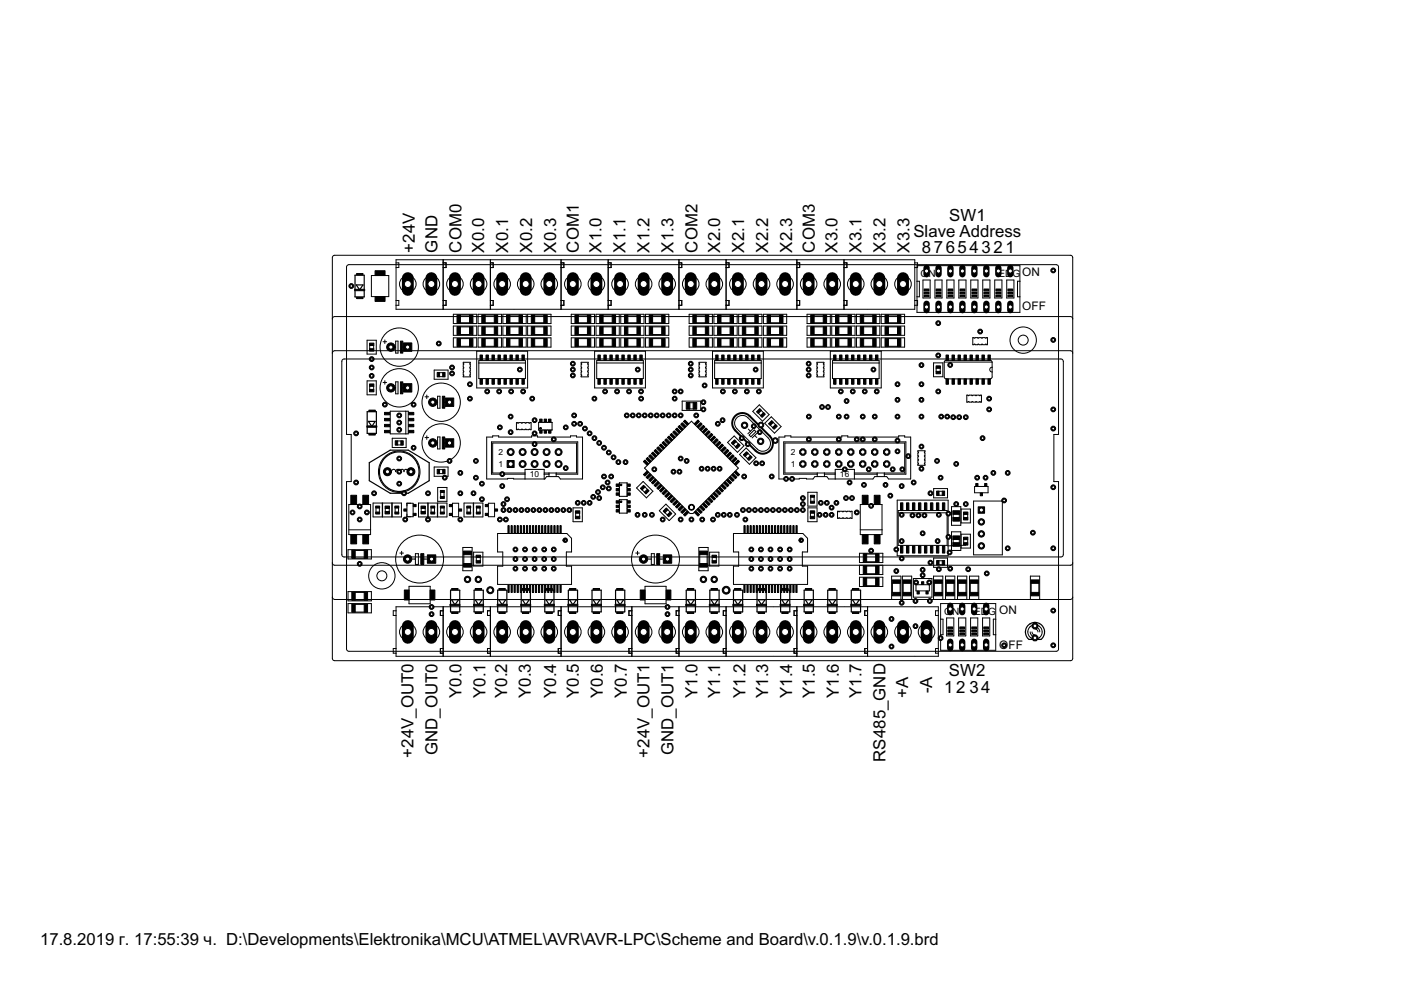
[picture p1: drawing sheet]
<svg xmlns="http://www.w3.org/2000/svg" width="297mm" height="210mm" viewBox="0 0 297 210" stroke-linecap="round" stroke-linejoin="round" font-family="sans-serif">
<defs><g id="words">
<g font-size="4">
<text x="201.3" y="46.9">SW1</text>
<text x="87.9" y="53.5" transform="rotate(-90 87.9 53.5)">+24V</text>
<text x="92.8" y="53.5" transform="rotate(-90 92.8 53.5)">GND</text>
<text x="97.8" y="53.5" transform="rotate(-90 97.8 53.5)">COM0</text>
<text x="102.7" y="53.5" transform="rotate(-90 102.7 53.5)">X0.0</text>
<text x="107.8" y="53.5" transform="rotate(-90 107.8 53.5)">X0.1</text>
<text x="112.8" y="53.5" transform="rotate(-90 112.8 53.5)">X0.2</text>
<text x="117.9" y="53.5" transform="rotate(-90 117.9 53.5)">X0.3</text>
<text x="122.7" y="53.5" transform="rotate(-90 122.7 53.5)">COM1</text>
<text x="127.6" y="53.5" transform="rotate(-90 127.6 53.5)">X1.0</text>
<text x="132.6" y="53.5" transform="rotate(-90 132.6 53.5)">X1.1</text>
<text x="137.7" y="53.5" transform="rotate(-90 137.7 53.5)">X1.2</text>
<text x="142.8" y="53.5" transform="rotate(-90 142.8 53.5)">X1.3</text>
<text x="147.9" y="53.5" transform="rotate(-90 147.9 53.5)">COM2</text>
<text x="152.7" y="53.5" transform="rotate(-90 152.7 53.5)">X2.0</text>
<text x="157.8" y="53.5" transform="rotate(-90 157.8 53.5)">X2.1</text>
<text x="162.9" y="53.5" transform="rotate(-90 162.9 53.5)">X2.2</text>
<text x="167.9" y="53.5" transform="rotate(-90 167.9 53.5)">X2.3</text>
<text x="172.8" y="53.5" transform="rotate(-90 172.8 53.5)">COM3</text>
<text x="177.6" y="53.5" transform="rotate(-90 177.6 53.5)">X3.0</text>
<text x="182.7" y="53.5" transform="rotate(-90 182.7 53.5)">X3.1</text>
<text x="187.7" y="53.5" transform="rotate(-90 187.7 53.5)">X3.2</text>
<text x="192.8" y="53.5" transform="rotate(-90 192.8 53.5)">X3.3</text>
<text x="193.6" y="50.2">Slave Address</text>
<text x="195.4" y="53.5">87654321</text>
<text x="201.2" y="143.4">SW2</text>
<text x="97.8" y="148" transform="rotate(-90 97.8 148)">Y0.0</text>
<text x="102.9" y="148" transform="rotate(-90 102.9 148)">Y0.1</text>
<text x="107.5" y="148" transform="rotate(-90 107.5 148)">Y0.2</text>
<text x="112.6" y="148" transform="rotate(-90 112.6 148)">Y0.3</text>
<text x="117.9" y="148" transform="rotate(-90 117.9 148)">Y0.4</text>
<text x="122.7" y="148" transform="rotate(-90 122.7 148)">Y0.5</text>
<text x="127.8" y="148" transform="rotate(-90 127.8 148)">Y0.6</text>
<text x="132.9" y="148" transform="rotate(-90 132.9 148)">Y0.7</text>
<text x="147.9" y="148" transform="rotate(-90 147.9 148)">Y1.0</text>
<text x="152.7" y="148" transform="rotate(-90 152.7 148)">Y1.1</text>
<text x="158" y="148" transform="rotate(-90 158 148)">Y1.2</text>
<text x="162.9" y="148" transform="rotate(-90 162.9 148)">Y1.3</text>
<text x="167.9" y="148" transform="rotate(-90 167.9 148)">Y1.4</text>
<text x="172.8" y="148" transform="rotate(-90 172.8 148)">Y1.5</text>
<text x="177.8" y="148" transform="rotate(-90 177.8 148)">Y1.6</text>
<text x="182.7" y="148" transform="rotate(-90 182.7 148)">Y1.7</text>
<text x="192.6" y="147.9" transform="rotate(-90 192.6 147.9)">+A</text>
<text x="197.6" y="147" transform="rotate(-90 197.6 147)">-A</text>
<text x="200.2" y="147">12</text>
<text x="205.5" y="147">34</text>
<text x="87.7" y="160.6" transform="rotate(-90 87.7 160.6)">+24V_OUT0</text>
<text x="92.8" y="160.1" transform="rotate(-90 92.8 160.1)">GND_OUT0</text>
<text x="137.7" y="160.6" transform="rotate(-90 137.7 160.6)">+24V_OUT1</text>
<text x="142.8" y="160.1" transform="rotate(-90 142.8 160.1)">GND_OUT1</text>
<text x="187.7" y="161.5" transform="rotate(-90 187.7 161.5)">RS485_GND</text>
<text x="8.5" y="200.4">17.8.2019 г. 17:55:39 ч. D:\Developments\Elektronika\MCU\ATMEL\AVR\AVR-LPC\Scheme and Board\v.0.1.9\v.0.1.9.brd</text>
</g>
<g font-size="2.8">
<text x="216.8" y="58.6">ON</text>
<text x="216.8" y="65.7">OFF</text>
<text x="211.9" y="130.2">ON</text>
<text x="211.9" y="137.6">OFF</text>
</g>
<g font-size="2.4">
<text x="195.2" y="58.7">ON</text>
<text x="211.7" y="58.7">EDG</text>
<text x="196.2" y="65.5">1</text>
<text x="198.5" y="65.5">2</text>
<text x="201" y="65.5">3</text>
<text x="203.5" y="65.5">4</text>
<text x="206.1" y="65.5">5</text>
<text x="208.6" y="65.5">6</text>
<text x="211.2" y="65.5">7</text>
<text x="213.7" y="65.5">8</text>
<text x="200.2" y="130.4">ON</text>
<text x="206.5" y="130.4">EDG</text>
<text x="201.2" y="137.1">1</text>
<text x="203.5" y="137.1">2</text>
<text x="206" y="137.1">3</text>
<text x="208.6" y="137.1">4</text>
</g>
<g font-size="2">
<text x="105.7" y="99">1</text>
<text x="105.7" y="96.5">2</text>
<text x="112.3" y="101.2">10</text>
<text x="167.7" y="99">1</text>
<text x="167.7" y="96.5">2</text>
<text x="178.1" y="101.2">16</text>
</g>
</g></defs>
<g fill="#000" stroke="#000" stroke-width=".21">
<path d="M75.6 58h1.4v.3h-1.4zM79.5 57.4h2.1v1h-2.1zM75.2 61.3h2.1v.3h-2.1zM75.6 63.1h1.4v.2h-1.4zM78.3 72.7h1v.6h-1zM78.3 73.9h1v.5h-1zM79.5 62.9h2.1v1h-2.1zM84.9 72.3h.5v2.6h-.5zM92.7 79h.5v.9h-.5zM93.9 79h.5v.9h-.5zM96.9 66.8h.7v1.7h-.7zM96.9 69.3h.7v1.7h-.7z"/>
<path d="M96.9 71.8h.7v1.7h-.7zM99.5 66.8h.8v1.7h-.8zM99.5 69.3h.8v1.7h-.8zM99.5 71.8h.8v1.7h-.8zM101.8 75.3h.5v1.1h-.5zM102.2 66.8h.7v1.7h-.7zM102.2 69.3h.7v1.7h-.7zM102.2 71.8h.7v1.7h-.7zM103 75.3h.5v1.1h-.5zM104.3 75.3h.5v1.1h-.5zM104.8 66.8h.7v1.7h-.7zM104.8 69.3h.7v1.7h-.7z"/>
<path d="M104.8 71.8h.7v1.7h-.7zM105.6 75.3h.5v1.1h-.5zM106.8 75.3h.6v1.1h-.6zM107.4 66.8h.7v1.7h-.7zM107.4 69.3h.7v1.7h-.7zM107.4 71.8h.7v1.7h-.7zM108.1 75.3h.5v1.1h-.5zM109.4 75.3h.5v1.1h-.5zM110 66.8h.8v1.7h-.8zM110 69.3h.8v1.7h-.8zM110 71.8h.8v1.7h-.8zM110.7 75.3h.5v1.1h-.5z"/>
<path d="M112.6 66.8h.8v1.7h-.8zM112.6 69.3h.8v1.7h-.8zM112.6 71.8h.8v1.7h-.8zM115.3 66.8h.7v1.7h-.7zM115.3 69.3h.7v1.7h-.7zM115.3 71.8h.7v1.7h-.7zM121.9 66.8h.7v1.7h-.7zM121.9 69.3h.7v1.7h-.7zM121.9 71.8h.7v1.7h-.7zM124.5 66.8h.8v1.7h-.8zM124.5 69.3h.8v1.7h-.8zM124.5 71.8h.8v1.7h-.8z"/>
<path d="M126.8 75.3h.5v1.1h-.5zM127.1 66.8h.8v1.7h-.8zM127.1 69.3h.8v1.7h-.8zM127.1 71.8h.8v1.7h-.8zM128 75.3h.5v1.1h-.5zM129.3 75.3h.5v1.1h-.5zM129.8 66.8h.7v1.7h-.7zM129.8 69.3h.7v1.7h-.7zM129.8 71.8h.7v1.7h-.7zM130.6 75.3h.5v1.1h-.5zM131.8 75.3h.6v1.1h-.6zM132.4 66.8h.7v1.7h-.7z"/>
<path d="M132.4 71.8h.7v1.7h-.7zM132.4 69.3h.7v1.7h-.7zM133.1 75.3h.5v1.1h-.5zM134.4 75.3h.5v1.1h-.5zM135 66.8h.8v1.7h-.8zM135 71.8h.8v1.7h-.8zM135 69.3h.8v1.7h-.8zM135.7 75.3h.5v1.1h-.5zM137.6 66.8h.8v1.7h-.8zM137.6 71.8h.8v1.7h-.8zM137.6 69.3h.8v1.7h-.8zM140.3 66.8h.7v1.7h-.7z"/>
<path d="M140.3 71.8h.7v1.7h-.7zM140.3 69.3h.7v1.7h-.7zM146.9 66.8h.7v1.7h-.7zM146.9 69.3h.7v1.7h-.7zM146.9 71.8h.7v1.7h-.7zM149.5 66.8h.8v1.7h-.8zM149.5 69.3h.8v1.7h-.8zM149.5 71.8h.8v1.7h-.8zM151.7 75.3h.6v1.1h-.6zM152.1 66.8h.8v1.7h-.8zM152.1 69.3h.8v1.7h-.8zM152.1 71.8h.8v1.7h-.8z"/>
<path d="M153 75.3h.5v1.1h-.5zM154.3 75.3h.5v1.1h-.5zM154.8 66.8h.7v1.7h-.7zM154.8 69.3h.7v1.7h-.7zM154.8 71.8h.7v1.7h-.7zM155.6 75.3h.5v1.1h-.5zM156.8 75.3h.5v1.1h-.5zM157.4 66.8h.7v1.7h-.7zM157.4 71.8h.7v1.7h-.7zM157.4 69.3h.7v1.7h-.7zM158.1 75.3h.5v1.1h-.5zM159.4 75.3h.5v1.1h-.5z"/>
<path d="M160 66.8h.8v1.7h-.8zM160 71.8h.8v1.7h-.8zM160 69.3h.8v1.7h-.8zM160.6 75.3h.5v1.1h-.5zM162.6 66.8h.8v1.7h-.8zM162.6 71.8h.8v1.7h-.8zM162.6 69.3h.8v1.7h-.8zM165.3 66.8h.7v1.7h-.7zM165.3 71.8h.7v1.7h-.7zM165.3 69.3h.7v1.7h-.7zM171.9 66.8h.7v1.7h-.7zM171.9 69.3h.7v1.7h-.7z"/>
<path d="M171.9 71.8h.7v1.7h-.7zM174.5 66.8h.8v1.7h-.8zM174.5 69.3h.8v1.7h-.8zM174.5 71.8h.8v1.7h-.8zM176.7 75.3h.5v1.1h-.5zM177.1 66.8h.8v1.7h-.8zM177.1 69.3h.8v1.7h-.8zM177.1 71.8h.8v1.7h-.8zM178 75.3h.5v1.1h-.5zM179.3 75.3h.5v1.1h-.5zM179.8 66.8h.7v1.7h-.7zM179.8 69.3h.7v1.7h-.7z"/>
<path d="M179.8 71.8h.7v1.7h-.7zM180.6 75.3h.5v1.1h-.5zM181.8 75.3h.5v1.1h-.5zM182.4 66.8h.7v1.7h-.7zM182.4 71.8h.7v1.7h-.7zM182.4 69.3h.7v1.7h-.7zM183.1 75.3h.5v1.1h-.5zM184.4 75.3h.5v1.1h-.5zM185 66.8h.8v1.7h-.8zM185 71.8h.8v1.7h-.8zM185 69.3h.8v1.7h-.8zM185.6 75.3h.5v1.1h-.5z"/>
<path d="M187.6 66.8h.8v1.7h-.8zM187.6 71.8h.8v1.7h-.8zM187.6 69.3h.8v1.7h-.8zM190.3 66.8h.7v1.7h-.7zM190.3 71.8h.7v1.7h-.7zM190.3 69.3h.7v1.7h-.7zM195.9 61.3h1.1v.4h-1.1zM195.9 61.9h1.1v.4h-1.1zM195.9 62.5h1.1v.4h-1.1zM198.5 78.7h.9v.5h-.9zM198.5 77.6h.9v.5h-.9zM198.5 61.3h1v.4h-1z"/>
<path d="M198.5 61.9h1v.4h-1zM198.5 62.5h1v.4h-1zM200.6 75.3h.5v1.1h-.5zM201 61.3h1v.4h-1zM201 61.9h1v.4h-1zM201 62.5h1v.4h-1zM201.8 75.3h.6v1.1h-.6zM203.1 75.3h.5v1.1h-.5zM203.5 61.3h1.1v.4h-1.1zM203.5 61.9h1.1v.4h-1.1zM203.5 62.5h1.1v.4h-1.1zM204.4 75.3h.5v1.1h-.5z"/>
<path d="M205.7 75.3h.5v1.1h-.5zM206.1 61.3h1v.4h-1zM206.1 61.9h1v.4h-1zM206.1 62.5h1v.4h-1zM206.9 75.3h.5v1.1h-.5zM208.2 75.3h.5v1.1h-.5zM208.6 61.3h1v.4h-1zM208.6 61.9h1v.4h-1zM208.6 62.5h1v.4h-1zM209.5 75.3h.5v1.1h-.5zM211.2 61.3h1v.4h-1zM211.2 61.9h1v.4h-1z"/>
<path d="M211.2 62.5h1v.4h-1zM213.7 61.3h1v.4h-1zM213.7 61.9h1v.4h-1zM213.7 62.5h1v.4h-1zM77.8 90.3h2.1v.3h-2.1zM78.2 92h1.4v.2h-1.4zM78.2 87h1.4v.2h-1.4zM78.3 82.6h1v.5h-1zM78.3 81.4h1v.5h-1zM81.5 87.4h1.1v.5h-1.1zM81.5 88.7h1.1v.5h-1.1zM81.5 90h1.1v.5h-1.1z"/>
<path d="M81.5 91.2h1.1v.6h-1.1zM83.8 93.5h.5v.9h-.5zM84.9 81h.5v2.5h-.5zM85 93.5h.5v.9h-.5zM86.6 91.2h1.1v.6h-1.1zM86.6 90h1.1v.5h-1.1zM86.6 88.7h1.1v.5h-1.1zM86.6 87.4h1.1v.5h-1.1zM92.7 99.5h.5v1h-.5zM93.8 84h.5v2.6h-.5zM93.8 92.6h.5v2.6h-.5zM93.9 99.5h.5v1h-.5z"/>
<path d="M101.8 80.4h.5v1.1h-.5zM103 80.4h.5v1.1h-.5zM104.3 80.4h.5v1.1h-.5zM105.6 80.4h.5v1.1h-.5zM106.8 80.4h.6v1.1h-.6zM108 95.6h.5v.5h-.5zM108 98.1h.5v.5h-.5zM108.1 80.4h.5v1.1h-.5zM109.4 80.4h.5v1.1h-.5zM110.6 95.6h.5v.5h-.5zM110.6 98.1h.5v.5h-.5zM110.7 80.4h.5v1.1h-.5z"/>
<path d="M113.1 95.6h.5v.5h-.5zM113.1 98.1h.5v.5h-.5zM114.4 91.2h.5v.6h-.5zM114.4 88.9h.5v.6h-.5zM115.4 91.2h.5v.6h-.5zM115.4 88.9h.5v.6h-.5zM115.6 95.6h.5v.5h-.5zM115.6 98.1h.5v.5h-.5zM116.3 91.2h.5v.6h-.5zM116.3 88.9h.5v.6h-.5zM118.2 95.6h.5v.5h-.5zM118.2 98.1h.5v.5h-.5z"/>
<path d="M126.8 80.4h.5v1.1h-.5zM128 80.4h.5v1.1h-.5zM129.3 80.4h.5v1.1h-.5zM130.6 80.4h.5v1.1h-.5zM131.8 80.4h.6v1.1h-.6zM133.1 80.4h.5v1.1h-.5zM134.4 80.4h.5v1.1h-.5zM135.7 80.4h.5v1.1h-.5zM136.7 97.5l.8 .8-.3 .3-.8-.7zM137 97.3l.3-.3 .8 .7-.3 .4zM137.5 96.7l.4-.3 .7 .8-.3 .3zM138.4 95.8l.8 .8-.3 .3-.8-.7z"/>
<path d="M138.7 95.6l.3-.3 .8 .8-.4 .3zM139.2 95l.4-.3 .7 .8-.3 .3zM139.8 94.5l.3-.4 .8 .8-.3 .3zM140.7 93.6l.8 .8-.4 .3-.7-.8zM140.9 93.3l.4-.3 .7 .8-.3 .3zM141.5 92.8l.3-.3 .8 .7-.3 .4zM142.4 91.9l.8 .8-.3 .3-.8-.8zM142.6 91.7l.4-.4 .7 .8-.3 .3zM143.2 91.1l.3-.3 .8 .7-.3 .4zM143.8 90.5l.3-.3 .8 .8-.4 .3zM144.7 89.6l.7 .8-.3 .3-.8-.7zM145.5 85.3h.8v1.5h-.8z"/>
<path d="M144.9 89.4l.3-.3 .8 .7-.3 .3zM147 85.3h.7v1.5h-.7zM148 89l.3 .4-.8 .7-.3-.3zM147.8 90.4l.7-.8 .4 .3-.8 .8zM148.3 91l.8-.8 .3 .3-.7 .8zM149.7 90.7l.3 .4-.8 .7-.3-.3zM150.2 91.3l.4 .3-.8 .8-.3-.3zM150 92.6l.8-.7 .3 .3-.7 .8zM150.6 93.2l.8-.7 .3 .3-.8 .7zM151.9 93l.4 .3-.8 .8-.3-.3zM151.7 94.4l.8-.8 .3 .3-.7 .8zM151.7 80.4h.6v1.1h-.6z"/>
<path d="M152.3 94.9l.8-.8 .3 .4-.8 .7zM152.9 95.5l.7-.8 .4 .3-.8 .8zM153 80.4h.5v1.1h-.5zM154.2 95.3l.3 .3-.7 .8-.4-.3zM154 96.6l.8-.8 .3 .4-.8 .7zM154.3 80.4h.5v1.1h-.5zM154.6 97.2l.7-.8 .4 .3-.8 .8zM155.9 97l.3 .3-.8 .8-.3-.4zM155.6 80.4h.5v1.1h-.5zM156.5 97.5l.3 .4-.8 .7-.3-.3zM155.7 93.2l.4 .4-.7 .7-.3-.4zM156 99.8l.8 .8-.3 .3-.8-.7z"/>
<path d="M156.6 94.1l.3 .3-.6 .7-.4-.4zM156.8 80.4h.5v1.1h-.5zM157.6 96.4l.7-.6 .3 .3-.6 .7zM158.1 80.4h.5v1.1h-.5zM158.4 97.3l.7-.7 .4 .3-.7 .7zM159.4 80.4h.5v1.1h-.5zM160.6 80.4h.5v1.1h-.5zM161.1 86.6l.3 .4-.6 .7-.4-.4zM161.2 88.1l.7-.6 .4 .3-.7 .7zM162.9 89.9l.7-.7 .4 .3-.7 .7zM163.8 90.7l.6-.7 .4 .4-.7 .6zM170 95.6h.5v.5h-.5z"/>
<path d="M170 98.1h.5v.5h-.5zM172.5 95.6h.5v.5h-.5zM172.5 98.1h.5v.5h-.5zM175 95.6h.6v.5h-.6zM175 98.1h.6v.5h-.6zM176.7 80.4h.5v1.1h-.5zM177.6 95.6h.5v.5h-.5zM177.6 98.1h.5v.5h-.5zM178 80.4h.5v1.1h-.5zM179.3 80.4h.5v1.1h-.5zM180.1 95.6h.5v.5h-.5zM180.1 98.1h.5v.5h-.5z"/>
<path d="M180.6 80.4h.5v1.1h-.5zM181.8 80.4h.5v1.1h-.5zM182.7 95.6h.5v.5h-.5zM182.7 98.1h.5v.5h-.5zM183.1 80.4h.5v1.1h-.5zM184.4 80.4h.5v1.1h-.5zM185.2 95.6h.5v.5h-.5zM185.2 98.1h.5v.5h-.5zM185.6 80.4h.5v1.1h-.5zM187.7 95.6h.6v.5h-.6zM187.7 98.1h.6v.5h-.6zM200.6 80.3h.5v1.2h-.5z"/>
<path d="M201.8 80.3h.6v1.2h-.6zM203.1 80.3h.5v1.2h-.5zM204.4 80.3h.5v1.2h-.5zM205.7 80.3h.5v1.2h-.5zM206.9 80.3h.5v1.2h-.5zM208.2 80.3h.5v1.2h-.5zM209.5 80.3h.5v1.2h-.5zM74.4 113.4h1.2v1.9h-1.2zM74.4 105h1.2v2h-1.2zM74.6 116.6h.7v1.8h-.7zM76.9 113.4h1.2v1.9h-1.2zM76.9 105h1.2v2h-1.2z"/>
<path d="M77.2 116.6h.7v1.8h-.7zM79.7 108.6h.8v.4h-.8zM79.7 107.3h.8v.4h-.8zM81.6 108.5h1v.5h-1zM81.6 107.3h1v.5h-1zM83.7 108.6h.9v.4h-.9zM83.7 107.3h.9v.4h-.9zM85.6 107.9h.6v.5h-.6zM87.6 107h.6v.4h-.6zM87.6 108.8h.6v.5h-.6zM89.2 117.4h.7v2.3h-.7zM89.3 107.3h.9v.5h-.9z"/>
<path d="M89.3 108.5h.9v.5h-.9zM91.3 108.6h.9v.4h-.9zM91.3 107.3h.9v.4h-.9zM93.4 107.3h.8v.4h-.8zM93.4 108.6h.8v.4h-.8zM93.4 105.3h.8v.4h-.8zM93.4 104h.8v.4h-.8zM95.3 108.8h.6v.5h-.6zM95.3 107h.6v.4h-.6zM97.3 107.9h.6v.5h-.6zM98.3 116.8h1.7v.8h-1.7zM98.3 119.5h1.7v.7h-1.7z"/>
<path d="M99 108.6h.8v.4h-.8zM99 107.3h.8v.4h-.8zM100.9 117.7h1v.5h-1zM100.9 118.9h1v.5h-1zM101 107.3h.8v.4h-.8zM101 108.6h.8v.4h-.8zM102.9 108.8h.6v.5h-.6zM102.9 107h.6v.4h-.6zM104.9 107.9h.6v.5h-.6zM107.7 111.4h.2v1.6h-.2zM108.4 111.4h.2v1.6h-.2zM109 111.4h.3v1.6h-.3z"/>
<path d="M109.6 111.4h.3v1.6h-.3zM110.3 111.4h.3v1.6h-.3zM111 111.4h.2v1.6h-.2zM111.6 111.4h.3v1.6h-.3zM112.2 111.4h.3v1.6h-.3zM112.9 111.4h.3v1.6h-.3zM113.5 111.4h.3v1.6h-.3zM114.2 111.4h.2v1.6h-.2zM114.8 111.4h.3v1.6h-.3zM115.5 111.4h.2v1.6h-.2zM116.1 111.4h.3v1.6h-.3zM116.8 111.4h.2v1.6h-.2z"/>
<path d="M117.4 111.4h.3v1.6h-.3zM118.1 111.4h.2v1.6h-.2zM118.7 111.4h.3v1.6h-.3zM122 109.5h.9v.5h-.9zM122 108.3h.9v.5h-.9zM130.6 102.6h.7v.5h-.7zM130.6 103.6h.7v.5h-.7zM130.6 104.5h.7v.5h-.7zM130.6 106.2h.7v.5h-.7zM130.6 107.1h.7v.5h-.7zM130.6 108.1h.7v.5h-.7zM133 104.5h.6v.5h-.6z"/>
<path d="M133 103.6h.6v.5h-.6zM133 102.6h.6v.5h-.6zM133 108.1h.6v.5h-.6zM133 107.1h.6v.5h-.6zM133 106.2h.6v.5h-.6zM135.8 103.5l.6-.6 .4 .3-.7 .7zM137.3 103.7l.3 .4-.7 .6-.3-.3zM136.4 100.6l.8-.7 .3 .3-.7 .7zM137.8 100.4l.3 .4-.8 .7-.3-.3zM137.6 101.7l.7-.7 .3 .3-.7 .8zM138.1 102.3l.8-.7 .3 .3-.7 .7zM139.2 117.4h.7v2.3h-.7z"/>
<path d="M138.7 102.9l.8-.8 .3 .3-.8 .8zM140 102.7l.4 .3-.8 .8-.3-.3zM140.6 103.3l.3 .3-.8 .8-.3-.4zM141.3 107.7l.3 .4-.7 .6-.3-.3zM140.4 104.6l.8-.8 .3 .3-.8 .8zM141.4 109.2l.7-.7 .4 .4-.7 .7zM140.9 105.2l.8-.8 .3 .3-.7 .8zM141.5 105.7l.8-.8 .3 .4-.8 .7zM142.1 106.3l.8-.8 .3 .3-.8 .8zM142.6 106.8l.8-.7 .3 .3-.7 .8zM144 106.6l.3 .4-.8 .7-.3-.3zM144.5 107.2l.4 .3-.8 .8-.3-.3z"/>
<path d="M144.3 108.5l.8-.7 .3 .3-.7 .8zM144.9 109.1l.8-.8 .3 .4-.8 .7zM147.5 108.3l.8 .8-.3 .3-.8-.8zM148.1 107.8l.8 .7-.4 .4-.7-.8zM148.3 116.8h1.7v.8h-1.7zM148.3 119.5h1.7v.7h-1.7zM148.7 107.2l.7 .8-.3 .3-.7-.8zM148.9 107l.3-.4 .8 .8-.3 .3zM149.8 106.1l.8 .7-.4 .4-.7-.8zM150.4 105.5l.7 .8-.3 .3-.7-.8zM150.6 105.3l.3-.4 .8 .8-.3 .3zM151 117.7h.9v.5h-.9z"/>
<path d="M151 118.9h.9v.5h-.9zM151.5 104.4l.8 .7-.3 .4-.8-.8zM152.1 103.8l.7 .8-.3 .3-.8-.8zM152.6 103.2l.8 .8-.3 .3-.8-.7zM152.9 103l.3-.3 .8 .7-.4 .4zM153.8 102.1l.7 .8-.3 .3-.8-.8zM154.3 101.5l.8 .8-.3 .3-.8-.7zM154.9 101l.8 .7-.4 .4-.7-.8zM155.4 100.4l.8 .8-.3 .3-.8-.8zM157.7 111.4h.3v1.6h-.3zM158.4 111.4h.2v1.6h-.2zM159 111.4h.3v1.6h-.3z"/>
<path d="M159.7 111.4h.2v1.6h-.2zM160.3 111.4h.3v1.6h-.3zM161 111.4h.2v1.6h-.2zM161.6 111.4h.3v1.6h-.3zM162.3 111.4h.2v1.6h-.2zM162.9 111.4h.3v1.6h-.3zM163.6 111.4h.2v1.6h-.2zM164.2 111.4h.3v1.6h-.3zM164.9 111.4h.2v1.6h-.2zM165.5 111.4h.3v1.6h-.3zM166.2 111.4h.2v1.6h-.2zM166.8 111.4h.3v1.6h-.3z"/>
<path d="M167.4 111.4h.3v1.6h-.3zM168.1 111.4h.3v1.6h-.3zM168.8 111.4h.2v1.6h-.2zM171.8 109.5h.9v.5h-.9zM171.8 108.3h.9v.5h-.9zM171.8 105h.9v.4h-.9zM171.8 106.3h.9v.4h-.9zM182.8 113.4h1.2v1.9h-1.2zM182.8 105h1.2v2h-1.2zM183 120h.7v1.7h-.7zM183 117.4h.7v1.7h-.7zM185.4 113.4h1.2v1.9h-1.2z"/>
<path d="M185.4 105h1.2v2h-1.2zM185.7 120h.7v1.7h-.7zM185.7 117.4h.7v1.7h-.7zM190.9 106.6h.5v1.5h-.5zM190.9 115.7h.5v1.6h-.5zM192.2 106.6h.5v1.5h-.5zM192.2 115.7h.5v1.6h-.5zM193.5 106.6h.5v1.5h-.5zM193.5 115.7h.5v1.6h-.5zM194.7 106.6h.5v1.5h-.5zM194.7 115.7h.5v1.6h-.5zM196 106.6h.5v1.5h-.5z"/>
<path d="M196 115.7h.5v1.6h-.5zM197.3 106.6h.5v1.5h-.5zM197.3 115.7h.5v1.6h-.5zM198.5 106.6h.6v1.5h-.6zM198.5 115.7h.6v1.6h-.6zM198.6 118.9h.5v.9h-.5zM198.6 104.1h.5v1h-.5zM199.8 118.9h.5v.9h-.5zM199.8 104.1h.5v1h-.5zM199.8 106.6h.5v1.5h-.5zM199.8 115.7h.5v1.6h-.5zM202 115.1h1.5v.7h-1.5z"/>
<path d="M202 113.6h1.5v.8h-1.5zM202 109.7h1.5v.8h-1.5zM202 108.3h1.5v.8h-1.5zM204.3 115.1h.9v.5h-.9zM204.3 113.9h.9v.5h-.9zM204.3 109.7h.9v.5h-.9zM204.3 108.6h.9v.5h-.9zM206.9 102.5h.4v.6h-.4zM207.8 104.5h.5v.6h-.5zM208.8 102.5h.4v.6h-.4zM74.6 125.5h.7v1.8h-.7zM74.6 128.1h.7v1.7h-.7z"/>
<path d="M77.2 125.5h.7v1.8h-.7zM77.2 128.1h.7v1.7h-.7zM85.7 125.1h1v2.1h-1zM91.2 125.1h1v2.1h-1zM95.4 128.1h2.1v.3h-2.1zM95.8 129.8h1.3v.3h-1.3zM95.8 124.8h1.3v.2h-1.3zM100.4 128.1h2.1v.3h-2.1zM100.8 129.8h1.3v.3h-1.3zM100.8 124.8h1.3v.2h-1.3zM105.4 128.1h2.1v.3h-2.1zM105.8 129.8h1.3v.3h-1.3z"/>
<path d="M105.8 124.8h1.3v.2h-1.3zM107.7 124.1h.2v1.5h-.2zM108.4 124.1h.2v1.5h-.2zM109 124.1h.2v1.5h-.2zM109.6 124.1h.3v1.5h-.3zM110.3 124.1h.3v1.5h-.3zM110.4 128.1h2.1v.3h-2.1zM110.8 129.8h1.3v.3h-1.3zM110.8 124.8h1.3v.2h-1.3zM110.9 124.1h.3v1.5h-.3zM111.6 124.1h.2v1.5h-.2zM112.2 124.1h.3v1.5h-.3z"/>
<path d="M112.9 124.1h.2v1.5h-.2zM113.5 124.1h.3v1.5h-.3zM114.2 124.1h.2v1.5h-.2zM114.8 124.1h.3v1.5h-.3zM115.4 128.1h2.1v.3h-2.1zM115.5 124.1h.2v1.5h-.2zM115.8 129.8h1.3v.3h-1.3zM115.8 124.8h1.3v.2h-1.3zM116.1 124.1h.3v1.5h-.3zM116.8 124.1h.2v1.5h-.2zM117.4 124.1h.3v1.5h-.3zM118.1 124.1h.2v1.5h-.2z"/>
<path d="M118.7 124.1h.3v1.5h-.3zM120.4 128.1h2.1v.3h-2.1zM120.8 129.8h1.3v.3h-1.3zM120.8 124.8h1.3v.2h-1.3zM125.4 128.1h2.1v.3h-2.1zM125.8 129.8h1.3v.3h-1.3zM125.8 124.8h1.3v.2h-1.3zM130.4 128.1h2.1v.3h-2.1zM130.7 129.8h1.4v.3h-1.4zM130.7 124.8h1.4v.2h-1.4zM135.7 125.1h1.1v2.1h-1.1zM141.2 125.1h1v2.1h-1z"/>
<path d="M145.4 128.1h2.1v.3h-2.1zM145.8 129.8h1.3v.3h-1.3zM145.8 124.8h1.3v.2h-1.3zM150.4 128.1h2.1v.3h-2.1zM150.7 129.8h1.4v.3h-1.4zM150.7 124.8h1.4v.2h-1.4zM155.4 128.1h2.1v.3h-2.1zM155.7 129.8h1.4v.3h-1.4zM155.7 124.8h1.4v.2h-1.4zM157.7 124.1h.3v1.5h-.3zM158.4 124.1h.2v1.5h-.2zM159 124.1h.3v1.5h-.3z"/>
<path d="M159.7 124.1h.2v1.5h-.2zM160.3 124.1h.3v1.5h-.3zM160.4 128.1h2.1v.3h-2.1zM160.7 129.8h1.4v.3h-1.4zM160.7 124.8h1.4v.2h-1.4zM161 124.1h.2v1.5h-.2zM161.6 124.1h.3v1.5h-.3zM162.3 124.1h.2v1.5h-.2zM162.9 124.1h.3v1.5h-.3zM163.6 124.1h.2v1.5h-.2zM164.2 124.1h.2v1.5h-.2zM164.8 124.1h.3v1.5h-.3z"/>
<path d="M165.4 128.1h2.1v.3h-2.1zM165.5 124.1h.3v1.5h-.3zM165.8 129.8h1.3v.3h-1.3zM165.8 124.8h1.3v.2h-1.3zM166.2 124.1h.2v1.5h-.2zM166.8 124.1h.2v1.5h-.2zM167.4 124.1h.3v1.5h-.3zM168.1 124.1h.3v1.5h-.3zM168.7 124.1h.3v1.5h-.3zM170.4 128.1h2.1v.3h-2.1zM170.8 129.8h1.3v.3h-1.3zM170.8 124.8h1.3v.2h-1.3z"/>
<path d="M175.4 128.1h2.1v.3h-2.1zM175.7 129.8h1.4v.3h-1.4zM175.7 124.8h1.4v.2h-1.4zM180.4 128.1h2.1v.3h-2.1zM180.7 129.8h1.4v.3h-1.4zM180.7 124.8h1.4v.2h-1.4zM183 122.5h.7v1.7h-.7zM185.7 122.5h.7v1.7h-.7zM189.2 125.6h1.7v.7h-1.7zM189.2 123h1.7v.7h-1.7zM191.5 123h1.7v.7h-1.7zM191.5 125.6h1.7v.7h-1.7z"/>
<path d="M194.4 125.3h.5v.6h-.5zM195.4 123.3h.5v.6h-.5zM196.3 125.3h.5v.6h-.5zM198.1 123h1.7v.7h-1.7zM198.1 125.6h1.7v.7h-1.7zM200.6 125.6h1.7v.7h-1.7zM200.6 123h1.7v.7h-1.7zM201 132.9h1v.4h-1zM201 133.6h1v.3h-1zM201 134.2h1v.4h-1zM203.1 125.6h1.8v.7h-1.8zM203.1 123h1.8v.7h-1.8z"/>
<path d="M203.5 132.9h1v.4h-1zM203.5 133.6h1v.3h-1zM203.5 134.2h1v.4h-1zM205.7 123h1.7v.7h-1.7zM205.7 125.6h1.7v.7h-1.7zM206 132.9h1.1v.4h-1.1zM206 133.6h1.1v.3h-1.1zM206 134.2h1.1v.4h-1.1zM208.6 132.9h1v.4h-1zM208.6 133.6h1v.3h-1zM208.6 134.2h1v.4h-1zM218.6 125.6h1.7v.7h-1.7z"/>
<path d="M218.6 123h1.7v.7h-1.7z"/>
</g>
<g fill="#000" stroke="#000" stroke-width=".25">
<path d="M75.3 58.4h1.9zM77.2 58.4v4.5zM75.3 58.4v4.5zM75.5 60.4h1.5zM75.5 60.4l.8 1zM77 60.4l-.7 1zM75.3 62.9h1.9zM77.9 87.3v4.6zM77.9 87.3h1.9zM78.1 89.3h1.4zM78.3 98.1l4.4-2.7zM78.3 98.1v3.8z"/>
<path d="M78.1 89.3l.7 1.1zM79.5 89.3l-.7 1.1zM79.8 87.3v4.6zM77.9 91.9h1.9zM82.7 95.4h3.9zM86.6 95.4l4.4 2.7zM91 98.1v3.8zM78.3 101.9l4.4 2.7zM82.7 104.6h3.9zM86.6 104.6l4.4-2.7zM95.5 125.1v4.6zM95.5 129.7h2z"/>
<path d="M95.8 127.2l.7 1zM97.2 127.2l-.7 1zM95.8 127.2h1.4zM97.5 125.1v4.6zM95.5 125.1h2zM100.5 125.1v4.6zM100.5 129.7h2zM100.8 127.2l.7 1zM102.2 127.2l-.7 1zM100.8 127.2h1.4zM102.5 125.1v4.6zM100.5 125.1h2z"/>
<path d="M105.5 125.1v4.6zM105.5 129.7h2zM105.8 127.2l.7 1zM107.2 127.2l-.7 1zM105.8 127.2h1.4zM107.5 125.1v4.6zM105.5 125.1h2zM110.5 125.1v4.6zM110.5 129.7h2zM110.8 127.2l.7 1zM112.2 127.2l-.7 1zM110.8 127.2h1.4z"/>
<path d="M112.5 125.1v4.6zM110.5 125.1h2zM115.5 125.1v4.6zM115.5 129.7h2zM115.8 127.2l.7 1zM117.2 127.2l-.7 1zM115.8 127.2h1.4zM117.5 125.1v4.6zM115.5 125.1h2zM120.5 125.1v4.6zM120.5 129.7h1.9zM120.8 127.2l.7 1z"/>
<path d="M122.2 127.2l-.7 1zM120.8 127.2h1.4zM122.4 125.1v4.6zM120.5 125.1h1.9zM125.5 125.1v4.6zM125.5 129.7h2zM125.8 127.2l.6 1zM127.2 127.2l-.8 1zM125.8 127.2h1.4zM127.5 125.1v4.6zM125.5 125.1h2zM130.5 125.1v4.6z"/>
<path d="M130.5 129.7h2zM130.8 127.2l.7 1zM132.2 127.2l-.7 1zM130.8 127.2h1.4zM132.5 125.1v4.6zM130.5 125.1h2zM145.5 125.1v4.6zM145.5 129.7h1.9zM145.8 127.2l.7 1zM147.2 127.2l-.7 1zM145.8 127.2h1.4zM147.4 125.1v4.6z"/>
<path d="M145.5 125.1h1.9zM150.5 125.1v4.6zM150.5 129.7h2zM150.7 127.2l.7 1zM152.2 127.2l-.8 1zM150.7 127.2h1.5zM152.5 125.1v4.6zM150.5 125.1h2zM155.5 125.1v4.6zM155.5 129.7h2zM155.7 127.2l.7 1zM157.2 127.2l-.8 1z"/>
<path d="M155.7 127.2h1.5zM157.5 125.1v4.6zM155.5 125.1h2zM160.5 125.1v4.6zM160.5 129.7h2zM160.8 127.2l.7 1zM162.2 127.2l-.7 1zM160.8 127.2h1.4zM162.5 125.1v4.6zM160.5 125.1h2zM165.5 125.1v4.6zM165.5 129.7h1.9z"/>
<path d="M165.8 127.2l.7 1zM167.2 127.2l-.7 1zM165.8 127.2h1.4zM167.4 125.1v4.6zM165.5 125.1h1.9zM170.5 125.1v4.6zM170.5 129.7h1.9zM170.8 127.2l.6 1zM172.2 127.2l-.8 1zM170.8 127.2h1.4zM172.4 125.1v4.6zM170.5 125.1h1.9z"/>
<path d="M175.5 125.1v4.6zM175.5 129.7h1.9zM175.7 127.2l.7 1zM177.2 127.2l-.8 1zM175.7 127.2h1.5zM177.4 125.1v4.6zM175.5 125.1h1.9zM180.5 125.1v4.6zM180.5 129.7h2zM180.7 127.2l.7 1zM182.2 127.2l-.8 1zM180.7 127.2h1.5z"/>
<path d="M182.5 125.1v4.6zM180.5 125.1h2zM218.2 135.6h2.5z"/>
</g>
<g fill="#000" stroke="#000" stroke-width=".21">
<path d="M78.7 58.4h3.7zM82.4 58.4v4.5zM84 55.1h10zM84 55.7h.6zM84.6 55.7v1zM84 56.7h.6zM94 55.1v.6zM94 55.7v1zM94 56.7v7zM94 55.7h.6zM94 55.1h10zM94.6 55.7v1z"/>
<path d="M94 56.7h.6zM104 55.1h4.9zM104 55.7h.6zM104 55.1v.6zM104 55.7v1zM104 56.7v7zM104.6 55.7v1zM104 56.7h.6zM109 55.1h10zM119 55.1v.6zM119 55.7v1zM119 56.7v7z"/>
<path d="M119 55.7h.5zM119 55.1h9.9zM119.5 55.7v1zM119 56.7h.5zM128.9 55.1h5zM128.9 55.7h.7zM128.9 55.1v.6zM128.9 55.7v1zM128.9 56.7v7zM129.6 55.7v1zM128.9 56.7h.7zM134 55.1h10z"/>
<path d="M144 55.1v.6zM144 55.7v1zM144 56.7v7zM144 55.7h.5zM144 55.1h9.9zM144.5 55.7v1zM144 56.7h.5zM153.9 55.1h5zM153.9 55.7h.7zM153.9 55.1v.6zM153.9 55.7v1zM153.9 56.7v7z"/>
<path d="M154.6 55.7v1zM153.9 56.7h.7zM159 55.1h10zM169 55.1v.6zM169 55.7v1zM169 56.7v7zM169 55.7h.5zM169 55.1h9.9zM169.5 55.7v1zM169 56.7h.5zM178.9 55.1h5zM178.9 55.7h.7z"/>
<path d="M178.9 55.1v.6zM178.9 55.7v1zM178.9 56.7v7zM179.6 55.7v1zM178.9 56.7h.7zM183.9 55.1h10.1zM194 55.1v.6zM194 55.7v1zM194 56.7v7zM194 55.7h.5zM194.4 56.3v3.3zM194.4 59.6v3.3z"/>
<path d="M194.5 55.7v1zM194 56.7h.5zM194.4 59.6h.5zM195.7 59.4v3.8zM195.7 59.4h1.5zM198.2 59.4v3.8zM198.2 59.4h1.5zM200.7 59.4v3.8zM200.7 59.4h1.6zM203.3 59.4v3.8zM203.3 59.4h1.5zM205.8 59.4v3.8z"/>
<path d="M205.8 59.4h1.5zM208.4 59.4v3.8zM208.4 59.4h1.5zM210.9 59.4v3.8zM210.9 59.4h1.5zM213.4 59.4v3.8zM213.4 59.4h1.6zM215.7 59.6v3.3zM194.4 56.3h21.8zM215.7 59.6h.5zM216.2 56.3v3.3zM77.8 72.1v3z"/>
<path d="M77.8 72.1h2zM78.4 73.2v.8zM78.7 58.4v4.5zM79.2 73.2v.8zM79.8 72.1v3zM77.8 75.1h2zM81.2 72.5h.8zM81.6 72.1v.7zM78.7 62.9h3.7zM83 73.6h.9zM83.9 73.6v1.3zM83.9 74.9h.5z"/>
<path d="M83.9 72.3v1.3zM84 64.7v.9zM84 63.7v1zM84 55.1v8.6zM84 63.7h.6zM84.4 72.3v2.6zM83.9 72.3h.5zM84.6 63.7v1zM84 64.7h.6zM85.3 73.6h1zM92.1 78.5h2.9zM93.2 79h.7z"/>
<path d="M93.2 79.9h.7zM84 65.6h10zM94 63.7v1zM94 64.7v.9zM94 63.7h.6zM94 55.1v8.6zM94.6 63.7v1zM94 64.7h.6zM95 78.5v1.9zM96.1 66.6h5zM96.1 66.6v2zM96.1 69.1h5z"/>
<path d="M96.1 69.1v2zM96.1 71.6h5zM96.1 71.6v2zM98.2 79.7v.2zM98.2 78.9v.5zM98.2 78.1v.5zM98.2 77.3v.5zM98.2 76.8v.2zM98.2 76.8h1.5zM97.6 68.4h1.9zM97.6 66.8h1.9zM97.6 70.9h1.9z"/>
<path d="M97.6 69.3h1.9zM97.6 73.4h1.9zM97.6 71.8h1.9zM99.7 76.8v.2zM99.7 77.3v.5zM99.7 78.1v.5zM99.7 78.9v.5zM99.7 79.7v.2zM98.2 79.9h1.5zM101.1 66.6v2zM96.1 68.6h5zM101.1 69.1v2z"/>
<path d="M96.1 71.1h5zM101.1 71.6v2zM96.1 73.6h5zM101.1 74.5h10.8zM101.4 66.6h4.9zM101.4 66.6v2zM101.4 69.1h4.9zM101.4 69.1v2zM101.4 71.6h4.9zM101.4 71.6v2zM101.5 76.5h9.9zM101.5 77h9.9z"/>
<path d="M101.5 76.5v.5zM104 64.7v.9zM104 63.7v1zM104 55.1v8.6zM104 63.7h.6zM94 65.6h10zM104.6 63.7v1zM104 64.7h.6zM102.9 68.4h1.9zM102.9 66.8h1.9zM102.9 70.9h1.9zM102.9 69.3h1.9z"/>
<path d="M102.9 73.4h1.9zM102.9 71.8h1.9zM106.3 66.6v2zM101.4 68.6h4.9zM106.3 69.1v2zM101.4 71.1h4.9zM106.3 71.6v2zM101.4 73.6h4.9zM106.6 66.6h5zM106.6 66.6v2zM106.6 69.1h5zM106.6 69.1v2z"/>
<path d="M106.6 71.6h5zM106.6 71.6v2zM104 65.6h4.9zM108.1 68.4h1.9zM108.1 66.8h1.9zM108.1 70.9h1.9zM108.1 69.3h1.9zM108.1 73.4h1.9zM108.1 71.8h1.9zM111.4 76.5v.5zM111.4 77v3.3zM111.6 66.6v2z"/>
<path d="M106.6 68.6h5zM111.6 69.1v2zM106.6 71.1h5zM111.6 71.6v2zM106.6 73.6h5zM111.9 66.6h4.9zM111.9 66.6v2zM111.9 69.1h4.9zM111.9 69.1v2zM111.9 71.6h4.9zM111.9 71.6v2zM111.9 74.5v7.8z"/>
<path d="M113.4 68.4h1.9zM113.4 66.8h1.9zM113.4 70.9h1.9zM113.4 69.3h1.9zM113.4 73.4h1.9zM113.4 71.8h1.9zM116.8 66.6v2zM111.9 68.6h4.9zM116.8 69.1v2zM111.9 71.1h4.9zM116.8 71.6v2zM111.9 73.6h4.9z"/>
<path d="M109 65.6h10zM119 63.7v1zM119 64.7v.9zM119 63.7h.5zM119 55.1v8.6zM119.5 63.7v1zM119 64.7h.5zM121.1 66.6h4.9zM121.1 66.6v2zM121.1 69.1h4.9zM121.1 69.1v2zM121.1 71.6h4.9z"/>
<path d="M121.1 71.6v2zM123.2 79.7v.2zM123.2 78.9v.5zM123.2 78.1v.5zM123.2 77.3v.5zM123.2 76.8v.2zM123.2 76.8h1.5zM122.6 68.4h1.9zM122.6 66.8h1.9zM122.6 70.9h1.9zM122.6 69.3h1.9zM122.6 73.4h1.9z"/>
<path d="M122.6 71.8h1.9zM124.7 76.8v.2zM124.7 77.3v.5zM124.7 78.1v.5zM124.7 78.9v.5zM124.7 79.7v.2zM123.2 79.9h1.5zM126 66.6v2zM121.1 68.6h4.9zM126 69.1v2zM121.1 71.1h4.9zM126 71.6v2z"/>
<path d="M121.1 73.6h4.9zM126.1 74.5h10.7zM126.4 66.6h4.9zM126.4 66.6v2zM126.4 69.1h4.9zM126.4 69.1v2zM126.4 71.6h4.9zM126.4 71.6v2zM126.5 76.5h9.9zM126.5 77h9.9zM126.5 76.5v.5zM128.9 64.7v.9z"/>
<path d="M128.9 63.7v1zM128.9 55.1v8.6zM128.9 63.7h.7zM119 65.6h9.9zM129.6 63.7v1zM128.9 64.7h.7zM127.9 68.4h1.9zM127.9 66.8h1.9zM127.9 70.9h1.9zM127.9 69.3h1.9zM127.9 73.4h1.9zM127.9 71.8h1.9z"/>
<path d="M131.3 66.6v2zM126.4 68.6h4.9zM131.3 69.1v2zM126.4 71.1h4.9zM131.3 71.6v2zM126.4 73.6h4.9zM131.6 66.6h4.9zM131.6 66.6v2zM131.6 71.6h4.9zM131.6 71.6v2zM131.6 69.1h4.9zM131.6 69.1v2z"/>
<path d="M128.9 65.6h5zM133.1 68.4h1.9zM133.1 66.8h1.9zM133.1 73.4h1.9zM133.1 71.8h1.9zM133.1 70.9h1.9zM133.1 69.3h1.9zM136.4 76.5v.5zM136.4 77v3.3zM136.5 66.6v2zM131.6 68.6h4.9zM136.5 71.6v2z"/>
<path d="M131.6 73.6h4.9zM136.5 69.1v2zM131.6 71.1h4.9zM136.8 74.5v7.8zM136.9 66.6h4.9zM136.9 66.6v2zM136.9 71.6h4.9zM136.9 71.6v2zM136.9 69.1h4.9zM136.9 69.1v2zM138.4 68.4h1.9zM138.4 66.8h1.9z"/>
<path d="M138.4 73.4h1.9zM138.4 71.8h1.9zM138.4 70.9h1.9zM138.4 69.3h1.9zM141.8 66.6v2zM136.9 68.6h4.9zM141.8 71.6v2zM136.9 73.6h4.9zM141.8 69.1v2zM136.9 71.1h4.9zM134 65.6h10zM144 63.7v1z"/>
<path d="M144 64.7v.9zM144 63.7h.5zM144 55.1v8.6zM144.5 63.7v1zM144 64.7h.5zM146.1 66.6h4.9zM146.1 66.6v2zM146.1 69.1h4.9zM146.1 69.1v2zM146.1 71.6h4.9zM146.1 71.6v2zM148.2 79.7v.2z"/>
<path d="M148.2 78.9v.5zM148.2 78.1v.5zM148.2 77.3v.5zM148.2 76.8v.2zM148.2 76.8h1.5zM147.6 68.4h1.9zM147.6 66.8h1.9zM147.6 70.9h1.9zM147.6 69.3h1.9zM147.6 73.4h1.9zM147.6 71.8h1.9zM149.7 76.8v.2z"/>
<path d="M149.7 77.3v.5zM149.7 78.1v.5zM149.7 78.9v.5zM149.7 79.7v.2zM148.2 79.9h1.5zM151 66.6v2zM146.1 68.6h4.9zM151 69.1v2zM146.1 71.1h4.9zM151 71.6v2zM146.1 73.6h4.9zM151.1 74.5h10.7z"/>
<path d="M151.4 66.6h4.9zM151.4 66.6v2zM151.4 69.1h4.9zM151.4 69.1v2zM151.4 71.6h4.9zM151.4 71.6v2zM151.5 76.5h9.9zM151.5 77h9.9zM151.5 76.5v.5zM153.9 64.7v.9zM153.9 63.7v1zM153.9 55.1v8.6z"/>
<path d="M153.9 63.7h.7zM144 65.6h9.9zM154.6 63.7v1zM153.9 64.7h.7zM152.9 68.4h1.9zM152.9 66.8h1.9zM152.9 70.9h1.9zM152.9 69.3h1.9zM152.9 73.4h1.9zM152.9 71.8h1.9zM156.3 66.6v2zM151.4 68.6h4.9z"/>
<path d="M156.3 69.1v2zM151.4 71.1h4.9zM156.3 71.6v2zM151.4 73.6h4.9zM156.6 66.6h4.9zM156.6 66.6v2zM156.6 71.6h4.9zM156.6 71.6v2zM156.6 69.1h4.9zM156.6 69.1v2zM153.9 65.6h5zM158.1 68.4h1.9z"/>
<path d="M158.1 66.8h1.9zM158.1 73.4h1.9zM158.1 71.8h1.9zM158.1 70.9h1.9zM158.1 69.3h1.9zM161.4 76.5v.5zM161.4 77v3.3zM161.5 66.6v2zM156.6 68.6h4.9zM161.5 71.6v2zM156.6 73.6h4.9zM161.5 69.1v2z"/>
<path d="M156.6 71.1h4.9zM161.8 74.5v7.8zM161.9 66.6h4.9zM161.9 66.6v2zM161.9 71.6h4.9zM161.9 71.6v2zM161.9 69.1h4.9zM161.9 69.1v2zM163.4 68.4h1.9zM163.4 66.8h1.9zM163.4 73.4h1.9zM163.4 71.8h1.9z"/>
<path d="M163.4 70.9h1.9zM163.4 69.3h1.9zM166.8 66.6v2zM161.9 68.6h4.9zM166.8 71.6v2zM161.9 73.6h4.9zM166.8 69.1v2zM161.9 71.1h4.9zM159 65.6h10zM169 63.7v1zM169 64.7v.9zM169 63.7h.5z"/>
<path d="M169 55.1v8.6zM169.5 63.7v1zM169 64.7h.5zM171.1 66.6h4.9zM171.1 66.6v2zM171.1 69.1h4.9zM171.1 69.1v2zM171.1 71.6h4.9zM171.1 71.6v2zM173.2 79.7v.2zM173.2 78.9v.5zM173.2 78.1v.5z"/>
<path d="M173.2 77.3v.5zM173.2 76.8v.2zM173.2 76.8h1.5zM172.6 68.4h1.9zM172.6 66.8h1.9zM172.6 70.9h1.9zM172.6 69.3h1.9zM172.6 73.4h1.9zM172.6 71.8h1.9zM174.7 76.8v.2zM174.7 77.3v.5zM174.7 78.1v.5z"/>
<path d="M174.7 78.9v.5zM174.7 79.7v.2zM173.2 79.9h1.5zM176 66.6v2zM171.1 68.6h4.9zM176 74.5h10.8zM176 69.1v2zM171.1 71.1h4.9zM176 71.6v2zM171.1 73.6h4.9zM176.3 66.6h5zM176.3 66.6v2z"/>
<path d="M176.3 69.1h5zM176.3 69.1v2zM176.3 71.6h5zM176.3 71.6v2zM176.5 76.5h9.9zM176.5 77h9.9zM176.5 76.5v.5zM178.9 64.7v.9zM178.9 63.7v1zM178.9 55.1v8.6zM178.9 63.7h.7zM169 65.6h9.9z"/>
<path d="M179.6 63.7v1zM178.9 64.7h.7zM177.9 68.4h1.9zM177.9 66.8h1.9zM177.9 70.9h1.9zM177.9 69.3h1.9zM177.9 73.4h1.9zM177.9 71.8h1.9zM181.3 66.6v2zM176.3 68.6h5zM181.3 69.1v2zM176.3 71.1h5z"/>
<path d="M181.3 71.6v2zM176.3 73.6h5zM181.6 66.6h4.9zM181.6 66.6v2zM181.6 71.6h4.9zM181.6 71.6v2zM181.6 69.1h4.9zM181.6 69.1v2zM178.9 65.6h5zM183.1 68.4h1.9zM183.1 66.8h1.9zM183.1 73.4h1.9z"/>
<path d="M183.1 71.8h1.9zM183.1 70.9h1.9zM183.1 69.3h1.9zM186.4 76.5v.5zM186.4 77v3.3zM186.5 66.6v2zM181.6 68.6h4.9zM186.5 71.6v2zM181.6 73.6h4.9zM186.5 69.1v2zM181.6 71.1h4.9zM186.8 66.6h5z"/>
<path d="M186.8 66.6v2zM186.8 74.5v7.8zM186.8 71.6h5zM186.8 71.6v2zM186.8 69.1h5zM186.8 69.1v2zM188.4 68.4h1.9zM188.4 66.8h1.9zM188.4 73.4h1.9zM188.4 71.8h1.9zM188.4 70.9h1.9zM188.4 69.3h1.9z"/>
<path d="M191.8 66.6v2zM186.8 68.6h5zM191.8 71.6v2zM186.8 73.6h5zM191.8 69.1v2zM186.8 71.1h5zM183.9 65.6h10.1zM194 63.7v1zM194 64.7v.9zM194 63.7h.5zM194.4 66.2h21.8zM194.4 62.9h.5z"/>
<path d="M194.4 62.9v3.3zM194.5 63.7v1zM194 64.7h.5zM194.9 59.6v3.3zM197.2 59.4v3.8zM195.7 63.2h1.5zM197.9 76.9v3zM197.9 76.9h2zM198.5 78v.8zM199.3 78v.8zM199.7 59.4v3.8zM198.2 63.2h1.5z"/>
<path d="M199.9 76.9v3zM197.9 79.9h2zM200.2 76.8v3.1zM202.3 59.4v3.8zM200.7 63.2h1.6zM204.8 59.4v3.8zM203.3 63.2h1.5zM206.2 71.6v1.5zM206.2 71.6h.3zM206.2 73.1h.3zM206.7 71.6h.6zM206.8 73.1h.5z"/>
<path d="M207.3 59.4v3.8zM205.8 63.2h1.5zM207.5 71.6h.5zM207.6 73.1h.5zM208.3 71.6h.6zM208.4 73.1h.5zM209.1 71.6h.3zM209.1 73.1h.3zM209.4 71.6v1.5zM209.9 59.4v3.8zM208.4 63.2h1.5zM200.6 76.4h9.4z"/>
<path d="M210.4 78.9v1zM210.4 77.9v1zM210.4 76.8v1.1zM200.2 76.8h10.2zM212.4 59.4v3.8zM210.9 63.2h1.5zM215 59.4v3.8zM213.4 63.2h1.6zM215.7 62.9h.5zM216.2 62.9v3.3zM216.2 59.6v3.3zM77.8 80.8v2.9z"/>
<path d="M77.8 80.8h2zM78.4 81.9v.7zM79.2 81.9v.7zM79.8 80.8v2.9zM77.8 83.7h2zM81.2 81.1h.8zM81.6 80.7v.8zM82.7 87.2h3.3zM82.7 87.2v4.8zM83 82.2h.9zM83.2 92.9v2zM83.2 92.9h2.9z"/>
<path d="M83.9 82.2v1.3zM83.9 83.5h.5zM83.9 81v1.2zM84.4 81v2.5zM83.9 81h.5zM84.3 94.3h.7zM84.3 93.5h.7zM85.3 82.2h1zM86 87.2h.6zM82.7 92h3.3zM86 87.2v4.8zM83.2 94.9h2.9z"/>
<path d="M86.1 92.9v2zM86.4 99.9v.1zM86.6 87.2v4.8zM86 92h.6zM90.1 84.1h.8zM90.1 92.8h.8zM90.5 83.8v.7zM90.5 92.4v.8zM91.9 85.3h.9zM91.9 93.9h.9zM92.1 78.5v1.9zM92.1 99h2.9z"/>
<path d="M92.8 85.3v1.3zM92.8 86.6h.5zM92.8 84v1.3zM92.8 93.9v1.3zM92.8 95.2h.5zM92.8 92.6v1.3zM93.2 99.6h.7zM93.3 84v2.6zM92.8 84h.5zM93.3 92.6v2.6zM92.8 92.6h.5zM94.2 85.3h1z"/>
<path d="M94.2 93.9h1zM92.1 80.4h2.9zM95 99v2zM101.1 74.5v7.8zM101.5 77v3.3zM103.2 92.7h1.3zM103.2 92.7v8.9zM104.2 93.7v6.8zM104.5 93.9h17.7zM104.5 93.9v6.4zM104.5 92.4v.3zM104.5 92.4h1.2z"/>
<path d="M105.7 92.4v.3zM105.7 92.7h7zM109.5 89.6v1.5zM109.5 89.6h.2zM109.5 91.1h.2zM110 89.6h.5zM110 91.1h.5zM110.8 89.6h.5zM110.8 91.1h.5zM101.5 80.3h9.9zM111.6 89.6h.5zM101.1 82.3h10.8z"/>
<path d="M111.6 91.1h.5zM112.4 89.6h.2zM112.4 91.1h.2zM112.6 89.6v1.5zM112.7 92.4v.3zM112.7 92.4h1.3zM114 92.4v.3zM114 92.7h7zM114.2 89.6v1.6zM114.2 89.6h2.9zM111.3 99.5h4.1zM115.4 99.5v.8z"/>
<path d="M117.1 89.6v1.6zM114.2 91.2h2.9zM121 92.4v.3zM122.2 92.4v.3zM121 92.4h1.2zM122.2 92.7h1.3zM104.2 93.7h18.3zM126.1 74.5v7.8zM126.5 77v3.3zM126.5 80.3h9.9zM136.7 99.3l9.9-10zM126.1 82.3h10.7z"/>
<path d="M144.6 85h4zM144.6 85v2zM146.2 85.4h.8zM146.2 86.7h.8zM146.6 89.3l9.9 10zM144.6 87h4zM148.6 85v2zM151.1 74.5v7.8zM151.5 77v3.3zM154.3 93.8l1.4-1.4zM155.7 92.4l2 2.1zM155.4 94.2l.6 .5z"/>
<path d="M156.2 90.9l4.3 4.3zM154.3 93.8l2.1 2.1zM146.9 108.9l9.6-9.6zM156 93.6l.5 .5zM156.8 96.4l1.4-1.4zM157.7 94.5l-1.3 1.4zM158 96.8l.5 .5zM158.2 95l2.1 2zM158.6 92l.5-.6zM158.6 96.1l.5 .5zM158.8 92.2l1.1-1zM156.8 96.4l2.1 2z"/>
<path d="M159.6 90.9l-.5 .5zM158.7 91l.4 .4zM158.8 92.2l.4 .4zM159.5 92.9l.5-.6zM159.6 87.2l1.4-1.4zM159.9 91.2l.4 .3zM160 92.3l.5-.5zM160 92.3l.5 .5zM160.3 97l-1.4 1.4zM160.3 91.5l-1.1 1.1zM161 85.8l2.1 2.1zM160.8 87.6l.5 .5z"/>
<path d="M151.5 80.3h9.9zM159.6 87.2l2.1 2.1zM151.1 82.3h10.7zM161.4 87l.5 .5zM162.1 89.7l1.4-1.3zM158.6 88.6l4.3 4.3zM163.1 87.9l-1.4 1.4zM163.3 90.1l.5 .6zM163.5 88.4l2.1 2zM163.9 89.6l.5 .4zM162.1 89.7l2.1 2.1zM165.1 92.7h1.3z"/>
<path d="M165.1 92.7v8.9zM165.6 90.4l-1.4 1.4zM166.2 93.7v6.8zM166.4 93.9h25.4zM166.4 93.9v6.4zM166.4 92.4v.3zM166.4 92.4h1.3zM167.7 92.4v.3zM167.7 92.7h10.8zM176 74.5v7.8zM176.5 77v3.3zM178.5 92.4v.3z"/>
<path d="M178.5 92.4h1.2zM179.7 92.4v.3zM179.7 92.7h10.8zM177.1 99.5h4zM181.1 99.5v.8zM176.5 80.3h9.9zM176 82.3h10.8zM190.5 92.4v.3zM191.8 92.4v.3zM190.5 92.4h1.3zM191.8 92.7h1.3zM166.2 93.7h25.9z"/>
<path d="M194.6 98.4v.3zM194.6 97.7v.5zM194.6 96.9v.5zM194.6 96.1v.5zM194.6 95.6v.2zM194.6 95.6h1.5zM196.1 95.6v.2zM196.1 96v.6zM196.1 96.8v.6zM196.1 97.6v.5zM196.1 98.4v.3zM194.6 98.7h1.5z"/>
<path d="M200.6 80.3h9.4zM205 83.8h.2zM205 83.8v1.5zM205 85.3h.2zM205.5 83.8h.5zM205.5 85.3h.5zM206.3 83.8h.5zM206.3 85.3h.5zM207.1 83.8h.5zM207.1 85.3h.5zM207.9 83.8h.2zM208.1 83.8v1.5z"/>
<path d="M207.9 85.3h.2zM73.8 116.5h4.9zM73.8 116.5v2zM74 107h4.6zM74 107v6.3zM75.3 118.3h1.9zM75.3 116.7h1.9zM78.6 107v5.3zM78.6 112.3v1zM74 113.3h4.6zM74 112.3h4.6zM78.7 116.5v2z"/>
<path d="M73.8 118.5h4.9zM79.1 106.7v2.9zM79.1 106.7h1.9zM79.7 107.7v.9zM80.4 107.7v.9zM81 106.7v2.9zM79.1 109.6h1.9zM81.1 106.7v2.9zM81.1 106.7h2zM81.7 107.8v.7zM82.2 100h.8zM82.5 107.8v.7z"/>
<path d="M83.1 106.7v2.9zM81.1 109.6h2zM83.1 106.7h2zM83.8 107.7v.9zM84.5 107.7v.9zM85.1 106.7v2.9zM83.1 109.6h2zM85.2 116.9v.7zM84.8 117.3h.7zM86.3 109v.6zM86.3 106.7h.8zM86.3 106.7v.6z"/>
<path d="M86.3 106.7h1.3zM86.3 106.7v2.9zM86.4 100h.7zM86.3 109.6h.8zM87.3 118.5h.5zM87.6 106.7v2.9zM86.3 109.6h1.3zM87.8 118.5h.3zM88.1 118.5v1.2zM88.1 119.7h.6zM88.1 117.4v1.1zM88.7 117.4v2.3z"/>
<path d="M88.1 117.4h.6zM88.7 106.7v2.9zM88.7 106.7h2zM89.3 107.8v.7zM89.6 118.5h.5zM90.1 118.5h.5zM90.1 107.8v.7zM90.7 106.7v2.9zM88.7 109.6h2zM90.8 106.7v2.9zM90.8 106.7h1.9zM91.4 107.7v.9z"/>
<path d="M92.1 99v2zM92.1 107.7v.9zM92.7 106.7v2.9zM90.8 109.6h1.9zM92.8 106.7v2.9zM92.8 106.7h2zM92.8 103.4v2.9zM92.8 103.4h2zM93.2 100.4h.7zM93.4 107.7v.9zM93.4 104.4v.9zM94.1 107.7v.9z"/>
<path d="M94.1 104.4v.9zM94.8 106.7v2.9zM92.8 109.6h2zM94.8 103.4v2.9zM92.8 106.3h2zM92.1 101h2.9zM95.9 106.7v2.9zM95.9 106.7h1.3zM95.9 109.6h1.3zM97.2 106.7v2.9zM98.1 116.1h2zM98.3 117.6v1.9z"/>
<path d="M98.4 106.7v2.9zM98.4 106.7h2zM99 107.7v.9zM99.7 107.7v.9zM99.9 117.6v1.9zM100.1 116.1v4.9zM100.4 106.7v2.9zM98.4 109.6h2zM100.4 117.1h2zM100.4 106.7h2zM101 118.2v.7zM101 107.7v.9z"/>
<path d="M101.8 107.7v.9zM101.8 118.2v.7zM102.4 117.1v2.9zM102.4 106.7v2.9zM100.4 109.6h2zM103.5 106.7v2.9zM103.5 106.7h1.4zM104.2 100.5h7.1zM103.5 109.6h1.4zM104.9 106.7v2.9zM105.5 113.1h14.7zM105.5 113.1v3.9z"/>
<path d="M105.5 117h1.1zM107.6 101.4v.2zM103.2 101.6h4.4zM108.9 101.4v.2zM107.6 101.4h1.3zM111.3 99.5v.8zM104.5 100.3h6.8zM111.3 100.3v.2zM111.3 100.5v1.1zM108.9 101.6h2.4zM115.4 100.3v.2zM111.3 101.6h4.1z"/>
<path d="M115.4 100.5v1.1zM115.4 101.6h.1zM115.9 101l-.4 .6zM116.4 100.3v.2zM115.4 100.3h1zM115.4 100.5h1zM116.4 100.5v.5zM115.9 101h.5zM117.9 100.3v.2zM116.4 100.3h1.5zM117.9 100.5h4.6zM117.9 100.5v.5z"/>
<path d="M116.4 101h1.5zM118.4 101l.4 .6zM117.9 101h.5zM120.1 117v3zM120.2 113.1l1 1zM121.2 114.1v2.9zM120.1 117h1.1zM121.5 107.7v2.9zM121.5 107.7h2zM122 108.8v.7zM122.2 93.9v6.4zM117.9 100.3h4.3z"/>
<path d="M122.5 93.7v6.8zM122.9 108.8v.7zM123.5 107.7v2.9zM121.5 110.6h2zM118.8 101.6h4.7zM123.5 92.7v8.9zM131.3 102.4h1.6zM131.3 105.9h1.6zM131.3 102.4v2.8zM131.3 105.9v2.9zM131.3 105.2h1.6zM131.3 108.8h1.6z"/>
<path d="M132.9 102.4v2.8zM132.9 105.9v2.9zM135 103.5l1.4-1.4zM135.2 116.9v.7zM134.8 117.3h.8zM136.1 103.9l.6 .5zM136.4 102.1l2 2.1zM136.8 103.3l.5 .5zM135 103.5l2.1 2.1zM137.3 118.5h.5zM137.8 118.5h.3zM138.1 118.5v1.2z"/>
<path d="M138.1 119.7h.6zM138.1 117.4v1.1zM138.4 104.2l-1.3 1.4zM138.7 117.4v2.3zM138.1 117.4h.6zM139.6 118.5h.5zM139.8 108.3l1.4-1.4zM140.1 118.5h.5zM141 108.7l.5 .5zM141.2 106.9l2.1 2.1zM141.6 108.1l.5 .5zM139.8 108.3l2.1 2.1z"/>
<path d="M143.3 109l-1.4 1.4zM136.7 99.3l9.6 9.6zM146.3 108.9h.6zM148.2 116.1h1.9zM148.4 117.6v1.9zM149.9 117.6v1.9zM150.1 116.1v4.9zM150.5 117.1h1.9zM151 118.2v.7zM151.9 118.2v.7zM152.4 117.1v2.9zM155.5 113.1h14.7z"/>
<path d="M155.5 113.1v3.9zM155.5 117h1.1zM165.1 101.6h4.4zM166.2 100.5h7.1zM169.5 101.4v.2zM169.5 101.4h1.5zM170.1 117v3zM170.2 113.1l1 1zM171 101.4v.2zM171 101.6h1.4zM171.2 114.1v2.9zM170.1 117h1.1z"/>
<path d="M171.3 107.7v2.9zM171.3 107.7h1.9zM171.3 104.4v2.9zM171.3 104.4h1.9zM171.8 108.8v.7zM171.9 105.4v.9zM172.8 101l-.4 .6zM172.6 105.4v.9zM172.7 108.8v.7zM173.2 107.7v2.9zM171.3 110.6h1.9zM173.2 104.4v2.9z"/>
<path d="M171.3 107.3h1.9zM173.3 100.5v.5zM173.3 100.3v.2zM166.4 100.3h6.9zM172.8 101h.5zM174.8 100.5v.5zM174.8 100.5h2.3zM174.8 100.3v.2zM173.3 100.3h1.5zM173.3 101h1.5zM175.3 101l.4 .6zM174.8 101h.5z"/>
<path d="M175.7 101.6h1.4zM177.1 99.5v.8zM174.8 100.3h2.3zM177.1 100.3v.2zM177.1 100.5v1.1zM177.6 108.4v1.5zM177.6 108.4h.2zM177.6 109.9h.2zM178 108.4h.6zM178.1 109.9h.5zM178.8 108.4h.6zM178.9 109.9h.5z"/>
<path d="M179.6 108.4h.6zM179.7 109.9h.5zM180.4 108.4h.3zM180.5 109.9h.2zM180.7 108.4v1.5zM181.1 100.3v.2zM177.1 101.6h4zM181.1 100.5v1.1zM182.2 119.8h5zM182.2 117.3h5zM182.2 117.3v2zM182.4 107h4.6z"/>
<path d="M182.4 107v6.3zM181.1 101.6h4zM185.5 101l-.4 .6zM183.7 119.1h2zM183.7 117.5h2zM186 100.3v.2zM181.1 100.3h4.9zM181.1 100.5h4.9zM186 100.5v.5zM185.5 101h.5zM187 107v5.3zM187 112.3v1z"/>
<path d="M182.4 113.3h4.6zM182.4 112.3h4.6zM187.2 119.8v2zM187.2 117.3v2zM182.2 119.3h5zM187.5 100.3v.2zM186 100.3h1.5zM187.5 100.5h4.6zM187.5 100.5v.5zM186 101h1.5zM188 101l.4 .6zM187.5 101h.5z"/>
<path d="M190.2 106h10.8zM190.2 106v11.8zM190.4 108.2h10.4zM190.4 108.7h10.4zM190.4 108.2v7.4zM191.8 93.9v6.4zM187.5 100.3h4.3zM192.1 93.7v6.8zM188.4 101.6h4.7zM193.1 92.7v8.9zM198 118.3h2.9zM198 103.6v2z"/>
<path d="M198 103.6h2.9zM199.1 119.7h.7zM199.1 118.9h.7zM199.1 105h.7zM199.1 104.2h.7zM200.8 108.2v7.4zM190.4 115.6h10.4zM200.9 118.3v2zM198 105.6h2.9zM200.9 103.6v2zM190.2 117.8h10.8zM201 106v11.8z"/>
<path d="M201.7 112.8v3.9zM201.7 112.8h2zM201.7 107.4v4zM201.7 107.4h2zM202.1 114.3v.8zM202.1 109v.8zM203.4 114.3v.8zM203.4 109v.7zM203.7 112.8v3.9zM201.7 116.7h2zM203.7 107.4v4zM201.7 111.4h2z"/>
<path d="M203.8 113.3v2.9zM203.8 113.3h1.9zM203.8 107.9v3zM203.8 107.9h1.9zM204.3 114.4v.7zM204.3 109.1v.6zM205.2 114.4v.7zM205.2 109.1v.6zM205.7 113.3v2.9zM203.8 116.2h1.9zM205.7 107.9v3zM203.8 110.9h1.9z"/>
<path d="M206.4 106.2v11.4zM206.4 106.2h6.1zM206.6 103.1v1.4zM206.6 103.1h2.9zM209.5 103.1v1.4zM206.6 104.5h2.9zM206.4 117.6h6.1zM212.5 106.2v11.4zM73.8 125.4v2zM73.8 125.4h4.9zM73.8 128v1.9zM73.8 128h4.9z"/>
<path d="M75.3 125.6h1.9zM75.3 127.2h1.9zM75.3 128.1h1.9zM75.3 129.8h1.9zM73.8 127.4h4.9zM78.7 125.4v2zM73.8 129.9h4.9zM78.7 128v1.9zM83.4 137.5v1zM83.4 137.5h.6zM83.4 129.5v1zM83.4 129.5h.6z"/>
<path d="M84 128.7h10zM84 138.5v.6zM84 137.5v1zM84 130.5v7zM84 129.5v1zM84 128.7v.8zM83.4 138.5h.6zM83.4 130.5h.6zM86.7 124.3v3.7zM86.7 124.3h4.5zM91.2 124.3v3.7zM86.7 128h4.5z"/>
<path d="M93.4 129.5v1zM93.4 129.5h.6zM93.4 137.5v1zM93.4 137.5h.6zM94 128.7v.8zM94 129.5v1zM94 130.5v8.6zM84 139.1h10zM93.4 130.5h.6zM93.4 138.5h.6zM94 128.7h10zM94 138.5v.6z"/>
<path d="M94 137.5v1zM94 130.5v7zM98.1 116.1v4.9zM98.1 121h2zM100.4 117.1v2.9zM100.4 120h2zM103.4 129.5v1zM103.4 129.5h.6zM103.4 137.5v1zM103.4 137.5h.6zM104 128.7v.8zM104 129.5v1z"/>
<path d="M104 130.5v8.6zM94 139.1h10zM103.4 130.5h.6zM103.4 138.5h.6zM104 128.7h10zM104 138.5v.6zM104 137.5v1zM104 130.5v7zM105.5 120v3.9zM105.5 120h1.1zM106.6 117v3zM104 139.1h10z"/>
<path d="M114 128.7h5zM118.4 129.5v1zM118.4 129.5h.6zM118.4 137.5v1zM118.4 137.5h.6zM119 128.7v.8zM119 129.5v1zM119 130.5v8.6zM114 139.1h5zM118.4 130.5h.6zM118.4 138.5h.6zM119 128.7h9.9z"/>
<path d="M119 138.5v.6zM119 137.5v1zM119 130.5v7zM120.1 120h1.1zM105.5 123.9h15.7zM121.2 120v3.9zM119 139.1h9.9zM129 128.7h5zM133.3 129.5v1zM133.3 129.5h.7zM133.3 137.5v1zM133.3 137.5h.7z"/>
<path d="M134 128.7v.8zM134 129.5v1zM134 130.5v8.6zM129 139.1h5zM133.3 130.5h.7zM133.3 138.5h.7zM134 128.7h10zM134 138.5v.6zM134 137.5v1zM134 130.5v7zM136.8 124.3v3.7zM136.8 124.3h4.4z"/>
<path d="M141.2 124.3v3.7zM136.8 128h4.4zM143.4 129.5v1zM143.4 129.5h.6zM143.4 137.5v1zM143.4 137.5h.6zM144 128.7v.8zM144 129.5v1zM144 130.5v8.6zM134 139.1h10zM143.4 130.5h.6zM143.4 138.5h.6z"/>
<path d="M144 128.7h9.9zM144 138.5v.6zM144 137.5v1zM144 130.5v7zM148.2 116.1v4.9zM148.2 121h1.9zM150.5 117.1v2.9zM150.5 120h1.9zM153.4 137.5v1zM153.4 137.5h.5zM153.4 129.5v1zM153.4 129.5h.5z"/>
<path d="M153.9 128.7h10.1zM153.9 138.5v.6zM153.9 137.5v1zM153.9 130.5v7zM153.9 129.5v1zM153.9 128.7v.8zM153.4 138.5h.5zM153.4 130.5h.5zM153.9 130.5v8.6zM144 139.1h9.9zM155.5 120v3.9zM155.5 120h1.1z"/>
<path d="M156.6 117v3zM153.9 139.1h10.1zM164 128.7h5zM168.4 137.5v1zM168.4 137.5h.6zM168.4 129.5v1zM168.4 129.5h.6zM169 128.7h9.9zM169 138.5v.6zM169 137.5v1zM169 130.5v7zM169 129.5v1z"/>
<path d="M169 128.7v.8zM168.4 138.5h.6zM168.4 130.5h.6zM169 130.5v8.6zM164 139.1h5zM170.1 120h1.1zM155.5 123.9h15.7zM171.2 120v3.9zM169 139.1h9.9zM179 128.7h4.9zM182.2 119.8v2zM182.2 122.4v2z"/>
<path d="M182.2 122.4h5zM183.3 137.5v1zM183.3 137.5h.6zM183.3 129.5v1zM183.3 129.5h.6zM183.7 120h2zM183.7 121.6h2zM183.7 122.6h2zM183.7 124.2h2zM183.9 128.7h10.1zM183.9 138.5v.6zM183.9 137.5v1z"/>
<path d="M183.9 130.5v7zM183.9 129.5v1zM183.9 128.7v.8zM183.3 138.5h.6zM183.3 130.5h.6zM183.9 130.5v8.6zM179 139.1h4.9zM182.2 121.8h5zM182.2 124.4h5zM187.2 122.4v2zM189 122.2v4.9zM189 122.2h2z"/>
<path d="M189.2 123.7v1.9zM190.8 123.7v1.9zM191 122.2v4.9zM189 127.1h2zM191.3 122.2v4.9zM191.3 122.2h2zM191.5 123.7v1.9zM193.1 123.7v1.9zM193.3 122.2v4.9zM191.3 127.1h2zM193.7 122.7h3.9zM193.7 122.7v3.9z"/>
<path d="M183.9 139.1h10.1zM194 128.7h4.9zM194.2 124v1.3zM194.2 124h2.8zM197 124v1.3zM194.2 125.3h2.8zM193.7 126.6h3.9zM197.6 122.7v3.9zM197.9 122.2v4.9zM197.9 122.2h2zM198 118.3v2zM198.1 123.7v1.9z"/>
<path d="M198.4 129.5v1zM198.4 129.5h.5zM198.4 137.5v1zM198.4 137.5h.5zM198.9 128.7v.8zM198.9 129.5v1zM198.9 130.5v8.6zM194 139.1h4.9zM198.4 130.5h.5zM198.4 138.5h.5zM199.4 137.9h11.7zM199.4 128v3.3z"/>
<path d="M199.4 134.6h.5zM199.4 134.6v3.3zM199.4 131.3v3.3zM199.7 123.7v1.9zM199.9 122.2v4.9zM197.9 127.1h2zM199.9 131.3v3.3zM199.4 131.3h.5zM200.5 122.2v4.9zM200.5 122.2h1.9zM200.6 123.7v1.9zM200.7 131v3.8z"/>
<path d="M200.7 131h1.5zM198 120.3h2.9zM202.2 131v3.8zM200.7 134.8h1.5zM202.3 123.7v1.9zM202.4 122.2v4.9zM200.5 127.1h1.9zM203 122.2v4.9zM203 122.2h2zM203.2 123.7v1.9zM203.2 131v3.8zM203.2 131h1.6z"/>
<path d="M204.8 131v3.8zM203.2 134.8h1.6zM204.8 123.7v1.9zM205 122.2v4.9zM203 127.1h2zM205.5 122.2v4.9zM205.5 122.2h2zM205.7 123.7v1.9zM205.8 131v3.8zM205.8 131h1.5zM207.3 131v3.8zM205.8 134.8h1.5z"/>
<path d="M207.3 123.7v1.9zM207.5 122.2v4.9zM205.5 127.1h2zM208.3 131v3.8zM208.3 131h1.5zM209.8 131v3.8zM208.3 134.8h1.5zM210.6 131.3v3.3zM210.6 134.6h.5zM199.4 128h11.7zM211.1 134.6v3.3zM210.6 131.3h.5z"/>
<path d="M211.1 128v3.3zM211.1 131.3v3.3zM218.5 122.2v4.9zM218.5 122.2h1.9zM218.6 123.7v1.9zM220.3 123.7v1.9zM220.4 122.2v4.9zM218.5 127.1h1.9z"/>
<path d="M114.5 90.7h.2v.2h-.2l-.1-.1h.2h-.2z" fill-rule="evenodd"/>
<path d="M119.5 114.2a.48 .48 0 0 1 .8 .2 .48 .48 0 0 1-.4 .6 .48 .48 0 0 1-.5-.5h.2a.22 .22 0 0 1 .3-.2 .22 .22 0 0 1 .1 .4 .22 .22 0 0 1-.4-.1l-.2-.1z" fill-rule="evenodd"/>
<path d="M131.6 102.7h.2v.2h-.2l-.1-.1h.2h-.2z" fill-rule="evenodd"/>
<path d="M131.6 106.2h.2v.3h-.2l-.1-.1h.2h-.2z" fill-rule="evenodd"/>
<path d="M146.1 107.1a.64 .64 0 0 1 1.1 .1 .64 .64 0 0 1-.4 1 .64 .64 0 0 1-.8-.7h.1a.49 .49 0 0 1 .7-.4 .49 .49 0 0 1 .2 .8 .49 .49 0 0 1-.8-.2l-.2-.2z" fill-rule="evenodd"/>
<path d="M169.6 114.2a.47 .47 0 0 1 .7 .1 .47 .47 0 0 1-.3 .7 .47 .47 0 0 1-.6-.5h.2a.23 .23 0 0 1 .4-.2 .23 .23 0 0 1 0 .4 .23 .23 0 0 1-.3-.1l-.3-.1z" fill-rule="evenodd"/>
<circle cx="161.3" cy="93.6" r=".68"/>
</g>
<path d="M155.9 91.2l4.3 4.4zM158.9 88.2l4.3 4.3z" fill="#000" stroke="#000" stroke-width=".42"/>
<path d="M158.9 88.2a2.16 2.16 0 0 0-3 0 2.16 2.16 0 0 0 0 3M163.2 92.5a2.16 2.16 0 0 1 0 3.1 2.16 2.16 0 0 1-3 0" fill="none" stroke="#000" stroke-width=".42"/>
<g fill="none" stroke="#000" stroke-width=".21">
<path d="M98.2 79.4l.1 .1-.1 .2M98.2 78.6l.1 .1-.1 .2M98.2 77.8l.1 .1-.1 .2M98.2 77l.1 .1-.1 .2M99.7 77l-.1 .1 .1 .2M99.7 77.8l-.1 .1 .1 .2M99.7 78.6l-.1 .1 .1 .2M99.7 79.4l-.1 .1 .1 .2M123.2 79.4l.1 .1-.1 .2M123.2 78.6l.1 .1-.1 .2M123.2 77.8l.1 .1-.1 .2M123.2 77l.1 .1-.1 .2"/>
<path d="M124.7 77l-.1 .1 .1 .2M124.7 77.8l-.1 .1 .1 .2M124.7 78.6l-.1 .1 .1 .2M124.7 79.4l-.1 .1 .1 .2M148.2 79.4l.1 .1-.1 .2M148.2 78.6l.1 .1-.1 .2M148.2 77.8l.1 .1-.1 .2M148.2 77l.1 .1-.1 .2M149.7 77l-.1 .1 .1 .2M149.7 77.8l-.1 .1 .1 .2M149.7 78.6l-.1 .1 .1 .2M149.7 79.4l-.1 .1 .1 .2"/>
<path d="M173.2 79.4l.1 .1-.1 .2M173.2 78.6l.1 .1-.1 .2M173.2 77.8l.1 .1-.1 .2M173.2 77l.1 .1-.1 .2M174.7 77l-.1 .1 .1 .2M174.7 77.8l-.1 .1 .1 .2M174.7 78.6l-.1 .1 .1 .2M174.7 79.4l-.1 .1 .1 .2M200.2 79.9l.4 .4M200.6 76.4l-.3 .1-.1 .3M206.5 71.6v.1l.2-.1M206.5 73.1l.1-.2 .2 .2"/>
<path d="M207.3 71.6v.1l.2-.1M207.3 73.1l.1-.2 .2 .2M208 71.6l.2 .1 .1-.1M208.1 73.1l.1-.2 .2 .2M208.9 71.6l.1 .1 .1-.1M208.9 73.1l.1-.2 .1 .2M210 76.4l.4 .4M210.4 79.9l-.4 .4M210.4 77.9a.51 .51 0 0 0-.6 .5 .51 .51 0 0 0 .6 .5M86.4 99.9a.39 .39 0 0 0-.4-.4 .39 .39 0 0 0-.3 .5 .45 .45 0 0 0-.5-.5 .45 .45 0 0 0-.4 .5 .45 .45 0 0 0-.5-.5 .45 .45 0 0 0-.4 .5 .45 .45 0 0 0-.5-.5 .45 .45 0 0 0-.4 .5M109.7 89.6l.1 .1 .2-.1M109.7 91.1l.1-.1 .2 .1"/>
<path d="M110.5 89.6l.1 .1 .2-.1M110.5 91.1l.1-.1 .2 .1M111.3 89.6l.1 .1 .2-.1M111.3 91.1l.1-.1 .2 .1M112.1 89.6l.1 .1 .2-.1M112.1 91.1l.1-.1 .2 .1M158.6 88.6a1.65 1.65 0 0 0-2.4 0 1.65 1.65 0 0 0 0 2.3M162.9 92.9a1.65 1.65 0 0 1 0 2.3 1.65 1.65 0 0 1-2.4 0M194.6 98.2l.2 .1-.2 .1M194.6 97.4l.2 .1-.2 .2M194.6 96.6l.2 .1-.2 .2M194.6 95.8l.2 .1-.2 .2"/>
<path d="M196.1 95.8h-.1l.1 .2M196.1 96.6h-.1l.1 .2M196.1 97.4l-.1 .1 .1 .1M196.1 98.1l-.1 .2 .1 .1M205.2 83.8l.1 .1 .2-.1M205.2 85.3l.1-.2 .2 .2M206 83.8l.1 .1 .2-.1M206 85.3l.1-.2 .2 .2M206.8 83.8l.1 .1 .2-.1M206.8 85.3l.1-.2 .2 .2M207.6 83.8l.1 .1 .2-.1M207.6 85.3l.1-.2 .2 .2"/>
<path d="M177.8 108.4l.1 .1 .1-.1M177.8 109.9l.1-.1 .2 .1M178.6 108.4v.1l.2-.1M178.6 109.9l.1-.1 .2 .1M179.4 108.4l.1 .1 .1-.1M179.4 109.9l.1-.1 .2 .1M180.2 108.4l.1 .1 .1-.1M180.2 109.9l.1-.1 .2 .1M218.4 134l.3 .7 .7 .3M218.5 132.8a1.5 1.5 0 0 0 0 2.4M218.8 134l.1 .4 .5 .2M219.4 133.3l.4 .2 .3 .5"/>
<path d="M219.4 133l.8 .3 .3 .7M220.3 132.8a1.52 1.52 0 0 1 0 2.4M220.4 132.8l-1-.3-1 .4M220.4 135.1l-1 .4-.9-.3"/>
<circle cx="84.6" cy="73.6" r="4.1"/>
<circle cx="86.5" cy="60.2" r="1.76"/>
<circle cx="91.5" cy="60.2" r="1.76"/>
<circle cx="96.5" cy="60.2" r="1.76"/>
<circle cx="101.5" cy="60.2" r="1.76"/>
<circle cx="106.5" cy="60.2" r="1.76"/>
<circle cx="111.5" cy="60.2" r="1.76"/>
<circle cx="116.5" cy="60.2" r="1.76"/>
<circle cx="121.5" cy="60.2" r="1.76"/>
<circle cx="126.4" cy="60.2" r="1.76"/>
<circle cx="131.5" cy="60.2" r="1.76"/>
<circle cx="136.5" cy="60.2" r="1.76"/>
<circle cx="141.5" cy="60.2" r="1.76"/>
<circle cx="146.5" cy="60.2" r="1.76"/>
<circle cx="151.4" cy="60.2" r="1.76"/>
<circle cx="156.4" cy="60.2" r="1.76"/>
<circle cx="161.5" cy="60.2" r="1.76"/>
<circle cx="166.5" cy="60.2" r="1.76"/>
<circle cx="171.4" cy="60.2" r="1.76"/>
<circle cx="176.4" cy="60.2" r="1.76"/>
<circle cx="181.4" cy="60.2" r="1.76"/>
<circle cx="186.4" cy="60.2" r="1.76"/>
<circle cx="191.5" cy="60.2" r="1.76"/>
<circle cx="84.6" cy="82.2" r="4.1"/>
<circle cx="93.5" cy="93.9" r="4.1"/>
<circle cx="93.5" cy="85.3" r="4.1"/>
<circle cx="84.6" cy="100" r="4.4"/>
<circle cx="89" cy="118.5" r="5.1"/>
<circle cx="139" cy="118.5" r="5.1"/>
<circle cx="86.5" cy="134" r="1.76"/>
<circle cx="91.5" cy="134" r="1.76"/>
<circle cx="96.5" cy="134" r="1.76"/>
<circle cx="101.5" cy="134" r="1.76"/>
<circle cx="106.5" cy="134" r="1.76"/>
<circle cx="111.5" cy="134" r="1.76"/>
<circle cx="116.5" cy="134" r="1.76"/>
<circle cx="121.5" cy="134" r="1.76"/>
<circle cx="126.4" cy="134" r="1.76"/>
<circle cx="131.5" cy="134" r="1.76"/>
<circle cx="136.5" cy="134" r="1.76"/>
<circle cx="141.5" cy="134" r="1.76"/>
<circle cx="146.5" cy="134" r="1.76"/>
<circle cx="151.4" cy="134" r="1.76"/>
<circle cx="156.4" cy="134" r="1.76"/>
<circle cx="161.5" cy="134" r="1.76"/>
<circle cx="166.5" cy="134" r="1.76"/>
<circle cx="171.4" cy="134" r="1.76"/>
<circle cx="176.4" cy="134" r="1.76"/>
<circle cx="181.4" cy="134" r="1.76"/>
<circle cx="186.4" cy="134" r="1.76"/>
<circle cx="191.5" cy="134" r="1.76"/>
<circle cx="196.4" cy="134" r="1.76"/>
</g>
<g fill="none" stroke="#000" stroke-width=".25">
<path d="M218.4 132.3a2.03 2.03 0 0 1 2.7 .5 2.03 2.03 0 0 1-.4 2.8M218.4 132.2a2.05 2.05 0 0 0-.3 3.4"/>
<circle cx="84.6" cy="100" r="4.2"/>
</g>
<circle cx="161.3" cy="93.6" r=".44" fill="#fff" stroke="#000" stroke-width=".21"/>
<circle cx="157.9" cy="90.2" r=".68" fill="#000" stroke="#000" stroke-width=".21"/>
<circle cx="157.9" cy="90.2" r=".44" fill="#fff" stroke="#000" stroke-width=".21"/>
<path d="M107.5 97.6h1.5v1.5h-1.5z" fill="#000" stroke="#000" stroke-width=".21"/>
<circle cx="108.3" cy="98.4" r=".51" fill="#fff" stroke="#000" stroke-width=".21"/>
<circle cx="108.3" cy="95.8" r=".74" fill="#000" stroke="#000" stroke-width=".21"/>
<circle cx="108.3" cy="95.8" r=".51" fill="#fff" stroke="#000" stroke-width=".21"/>
<circle cx="110.8" cy="98.4" r=".74" fill="#000" stroke="#000" stroke-width=".21"/>
<circle cx="110.8" cy="98.4" r=".51" fill="#fff" stroke="#000" stroke-width=".21"/>
<circle cx="110.8" cy="95.8" r=".74" fill="#000" stroke="#000" stroke-width=".21"/>
<circle cx="110.8" cy="95.8" r=".51" fill="#fff" stroke="#000" stroke-width=".21"/>
<circle cx="113.3" cy="98.4" r=".74" fill="#000" stroke="#000" stroke-width=".21"/>
<circle cx="113.3" cy="98.4" r=".51" fill="#fff" stroke="#000" stroke-width=".21"/>
<circle cx="113.3" cy="95.8" r=".74" fill="#000" stroke="#000" stroke-width=".21"/>
<circle cx="113.3" cy="95.8" r=".51" fill="#fff" stroke="#000" stroke-width=".21"/>
<circle cx="115.9" cy="98.4" r=".74" fill="#000" stroke="#000" stroke-width=".21"/>
<circle cx="115.9" cy="98.4" r=".51" fill="#fff" stroke="#000" stroke-width=".21"/>
<circle cx="115.9" cy="95.8" r=".74" fill="#000" stroke="#000" stroke-width=".21"/>
<circle cx="115.9" cy="95.8" r=".51" fill="#fff" stroke="#000" stroke-width=".21"/>
<circle cx="118.4" cy="98.4" r=".74" fill="#000" stroke="#000" stroke-width=".21"/>
<circle cx="118.4" cy="98.4" r=".51" fill="#fff" stroke="#000" stroke-width=".21"/>
<circle cx="118.4" cy="95.8" r=".74" fill="#000" stroke="#000" stroke-width=".21"/>
<circle cx="118.4" cy="95.8" r=".51" fill="#fff" stroke="#000" stroke-width=".21"/>
<path d="M94.4 84.4h1.8v1.8h-1.8z" fill="#000" stroke="#000" stroke-width=".21"/>
<circle cx="95.3" cy="85.3" r=".44" fill="#fff" stroke="#000" stroke-width=".21"/>
<circle cx="91.8" cy="85.3" r=".89" fill="#000" stroke="#000" stroke-width=".21"/>
<circle cx="91.8" cy="85.3" r=".44" fill="#fff" stroke="#000" stroke-width=".21"/>
<path d="M201.5 136.1v1.3z" fill="#000" stroke="#000" stroke-width="1.4"/>
<circle cx="201.5" cy="136.7" r=".44" fill="#fff" stroke="#000" stroke-width=".21"/>
<path d="M204 136.1v1.3z" fill="#000" stroke="#000" stroke-width="1.4"/>
<circle cx="204" cy="136.7" r=".44" fill="#fff" stroke="#000" stroke-width=".21"/>
<path d="M204 128.4v1.4z" fill="#000" stroke="#000" stroke-width="1.4"/>
<circle cx="204" cy="129.1" r=".44" fill="#fff" stroke="#000" stroke-width=".21"/>
<path d="M201.5 128.4v1.4z" fill="#000" stroke="#000" stroke-width="1.4"/>
<circle cx="201.5" cy="129.1" r=".44" fill="#fff" stroke="#000" stroke-width=".21"/>
<path d="M206.5 136.1v1.3z" fill="#000" stroke="#000" stroke-width="1.4"/>
<circle cx="206.5" cy="136.7" r=".44" fill="#fff" stroke="#000" stroke-width=".21"/>
<path d="M209.1 136.1v1.3z" fill="#000" stroke="#000" stroke-width="1.4"/>
<circle cx="209.1" cy="136.7" r=".44" fill="#fff" stroke="#000" stroke-width=".21"/>
<path d="M206.5 128.4v1.4z" fill="#000" stroke="#000" stroke-width="1.4"/>
<circle cx="206.5" cy="129.1" r=".44" fill="#fff" stroke="#000" stroke-width=".21"/>
<path d="M209.1 128.4v1.4z" fill="#000" stroke="#000" stroke-width="1.4"/>
<circle cx="209.1" cy="129.1" r=".44" fill="#fff" stroke="#000" stroke-width=".21"/>
<path d="M207.4 107.5h1.3v1.3h-1.3z" fill="#000" stroke="#000" stroke-width=".21"/>
<circle cx="208.1" cy="108.1" r=".44" fill="#fff" stroke="#000" stroke-width=".21"/>
<circle cx="208.1" cy="110.7" r=".68" fill="#000" stroke="#000" stroke-width=".21"/>
<circle cx="208.1" cy="110.7" r=".44" fill="#fff" stroke="#000" stroke-width=".21"/>
<circle cx="208.1" cy="113.2" r=".68" fill="#000" stroke="#000" stroke-width=".21"/>
<circle cx="208.1" cy="113.2" r=".44" fill="#fff" stroke="#000" stroke-width=".21"/>
<circle cx="208.1" cy="115.7" r=".68" fill="#000" stroke="#000" stroke-width=".21"/>
<circle cx="208.1" cy="115.7" r=".44" fill="#fff" stroke="#000" stroke-width=".21"/>
<path d="M86.5 132.7v2.5z" fill="#000" stroke="#000" stroke-width="2.5"/>
<circle cx="86.5" cy="134" r=".74" fill="#fff" stroke="#000" stroke-width=".21"/>
<path d="M91.5 132.7v2.5z" fill="#000" stroke="#000" stroke-width="2.5"/>
<circle cx="91.5" cy="134" r=".74" fill="#fff" stroke="#000" stroke-width=".21"/>
<path d="M116.5 59v2.5z" fill="#000" stroke="#000" stroke-width="2.5"/>
<circle cx="116.5" cy="60.2" r=".74" fill="#fff" stroke="#000" stroke-width=".21"/>
<path d="M111.5 59v2.5z" fill="#000" stroke="#000" stroke-width="2.5"/>
<circle cx="111.5" cy="60.2" r=".74" fill="#fff" stroke="#000" stroke-width=".21"/>
<path d="M106.5 59v2.5z" fill="#000" stroke="#000" stroke-width="2.5"/>
<circle cx="106.5" cy="60.2" r=".74" fill="#fff" stroke="#000" stroke-width=".21"/>
<path d="M141.5 59v2.5z" fill="#000" stroke="#000" stroke-width="2.5"/>
<circle cx="141.5" cy="60.2" r=".74" fill="#fff" stroke="#000" stroke-width=".21"/>
<path d="M136.5 59v2.5z" fill="#000" stroke="#000" stroke-width="2.5"/>
<circle cx="136.5" cy="60.2" r=".74" fill="#fff" stroke="#000" stroke-width=".21"/>
<path d="M131.5 59v2.5z" fill="#000" stroke="#000" stroke-width="2.5"/>
<circle cx="131.5" cy="60.2" r=".74" fill="#fff" stroke="#000" stroke-width=".21"/>
<path d="M166.5 59v2.5z" fill="#000" stroke="#000" stroke-width="2.5"/>
<circle cx="166.5" cy="60.2" r=".74" fill="#fff" stroke="#000" stroke-width=".21"/>
<path d="M161.5 59v2.5z" fill="#000" stroke="#000" stroke-width="2.5"/>
<circle cx="161.5" cy="60.2" r=".74" fill="#fff" stroke="#000" stroke-width=".21"/>
<path d="M156.4 59v2.5z" fill="#000" stroke="#000" stroke-width="2.5"/>
<circle cx="156.4" cy="60.2" r=".74" fill="#fff" stroke="#000" stroke-width=".21"/>
<path d="M191.5 59v2.5z" fill="#000" stroke="#000" stroke-width="2.5"/>
<circle cx="191.5" cy="60.2" r=".74" fill="#fff" stroke="#000" stroke-width=".21"/>
<path d="M186.4 59v2.5z" fill="#000" stroke="#000" stroke-width="2.5"/>
<circle cx="186.4" cy="60.2" r=".74" fill="#fff" stroke="#000" stroke-width=".21"/>
<path d="M181.4 59v2.5z" fill="#000" stroke="#000" stroke-width="2.5"/>
<circle cx="181.4" cy="60.2" r=".74" fill="#fff" stroke="#000" stroke-width=".21"/>
<path d="M186.4 132.7v2.5z" fill="#000" stroke="#000" stroke-width="2.5"/>
<circle cx="186.4" cy="134" r=".74" fill="#fff" stroke="#000" stroke-width=".21"/>
<path d="M191.5 132.7v2.5z" fill="#000" stroke="#000" stroke-width="2.5"/>
<circle cx="191.5" cy="134" r=".74" fill="#fff" stroke="#000" stroke-width=".21"/>
<path d="M196.4 132.7v2.5z" fill="#000" stroke="#000" stroke-width="2.5"/>
<circle cx="196.4" cy="134" r=".74" fill="#fff" stroke="#000" stroke-width=".21"/>
<path d="M171.4 132.7v2.5z" fill="#000" stroke="#000" stroke-width="2.5"/>
<circle cx="171.4" cy="134" r=".74" fill="#fff" stroke="#000" stroke-width=".21"/>
<path d="M176.4 132.7v2.5z" fill="#000" stroke="#000" stroke-width="2.5"/>
<circle cx="176.4" cy="134" r=".74" fill="#fff" stroke="#000" stroke-width=".21"/>
<path d="M181.4 132.7v2.5z" fill="#000" stroke="#000" stroke-width="2.5"/>
<circle cx="181.4" cy="134" r=".74" fill="#fff" stroke="#000" stroke-width=".21"/>
<path d="M91.5 59v2.5z" fill="#000" stroke="#000" stroke-width="2.5"/>
<circle cx="91.5" cy="60.2" r=".74" fill="#fff" stroke="#000" stroke-width=".21"/>
<path d="M86.5 59v2.5z" fill="#000" stroke="#000" stroke-width="2.5"/>
<circle cx="86.5" cy="60.2" r=".74" fill="#fff" stroke="#000" stroke-width=".21"/>
<path d="M126.4 59v2.5z" fill="#000" stroke="#000" stroke-width="2.5"/>
<circle cx="126.4" cy="60.2" r=".74" fill="#fff" stroke="#000" stroke-width=".21"/>
<path d="M121.5 59v2.5z" fill="#000" stroke="#000" stroke-width="2.5"/>
<circle cx="121.5" cy="60.2" r=".74" fill="#fff" stroke="#000" stroke-width=".21"/>
<path d="M101.5 59v2.5z" fill="#000" stroke="#000" stroke-width="2.5"/>
<circle cx="101.5" cy="60.2" r=".74" fill="#fff" stroke="#000" stroke-width=".21"/>
<path d="M96.5 59v2.5z" fill="#000" stroke="#000" stroke-width="2.5"/>
<circle cx="96.5" cy="60.2" r=".74" fill="#fff" stroke="#000" stroke-width=".21"/>
<path d="M176.4 59v2.5z" fill="#000" stroke="#000" stroke-width="2.5"/>
<circle cx="176.4" cy="60.2" r=".74" fill="#fff" stroke="#000" stroke-width=".21"/>
<path d="M171.4 59v2.5z" fill="#000" stroke="#000" stroke-width="2.5"/>
<circle cx="171.4" cy="60.2" r=".74" fill="#fff" stroke="#000" stroke-width=".21"/>
<path d="M151.4 59v2.5z" fill="#000" stroke="#000" stroke-width="2.5"/>
<circle cx="151.4" cy="60.2" r=".74" fill="#fff" stroke="#000" stroke-width=".21"/>
<path d="M146.5 59v2.5z" fill="#000" stroke="#000" stroke-width="2.5"/>
<circle cx="146.5" cy="60.2" r=".74" fill="#fff" stroke="#000" stroke-width=".21"/>
<path d="M96.5 132.7v2.5z" fill="#000" stroke="#000" stroke-width="2.5"/>
<circle cx="96.5" cy="134" r=".74" fill="#fff" stroke="#000" stroke-width=".21"/>
<path d="M101.5 132.7v2.5z" fill="#000" stroke="#000" stroke-width="2.5"/>
<circle cx="101.5" cy="134" r=".74" fill="#fff" stroke="#000" stroke-width=".21"/>
<path d="M106.5 132.7v2.5z" fill="#000" stroke="#000" stroke-width="2.5"/>
<circle cx="106.5" cy="134" r=".74" fill="#fff" stroke="#000" stroke-width=".21"/>
<path d="M111.5 132.7v2.5z" fill="#000" stroke="#000" stroke-width="2.5"/>
<circle cx="111.5" cy="134" r=".74" fill="#fff" stroke="#000" stroke-width=".21"/>
<path d="M116.5 132.7v2.5z" fill="#000" stroke="#000" stroke-width="2.5"/>
<circle cx="116.5" cy="134" r=".74" fill="#fff" stroke="#000" stroke-width=".21"/>
<path d="M121.5 132.7v2.5z" fill="#000" stroke="#000" stroke-width="2.5"/>
<circle cx="121.5" cy="134" r=".74" fill="#fff" stroke="#000" stroke-width=".21"/>
<path d="M126.4 132.7v2.5z" fill="#000" stroke="#000" stroke-width="2.5"/>
<circle cx="126.4" cy="134" r=".74" fill="#fff" stroke="#000" stroke-width=".21"/>
<path d="M131.5 132.7v2.5z" fill="#000" stroke="#000" stroke-width="2.5"/>
<circle cx="131.5" cy="134" r=".74" fill="#fff" stroke="#000" stroke-width=".21"/>
<path d="M136.5 132.7v2.5z" fill="#000" stroke="#000" stroke-width="2.5"/>
<circle cx="136.5" cy="134" r=".74" fill="#fff" stroke="#000" stroke-width=".21"/>
<path d="M141.5 132.7v2.5z" fill="#000" stroke="#000" stroke-width="2.5"/>
<circle cx="141.5" cy="134" r=".74" fill="#fff" stroke="#000" stroke-width=".21"/>
<path d="M156.4 132.7v2.5z" fill="#000" stroke="#000" stroke-width="2.5"/>
<circle cx="156.4" cy="134" r=".74" fill="#fff" stroke="#000" stroke-width=".21"/>
<path d="M161.5 132.7v2.5z" fill="#000" stroke="#000" stroke-width="2.5"/>
<circle cx="161.5" cy="134" r=".74" fill="#fff" stroke="#000" stroke-width=".21"/>
<path d="M166.5 132.7v2.5z" fill="#000" stroke="#000" stroke-width="2.5"/>
<circle cx="166.5" cy="134" r=".74" fill="#fff" stroke="#000" stroke-width=".21"/>
<path d="M146.5 132.7v2.5z" fill="#000" stroke="#000" stroke-width="2.5"/>
<circle cx="146.5" cy="134" r=".74" fill="#fff" stroke="#000" stroke-width=".21"/>
<path d="M151.4 132.7v2.5z" fill="#000" stroke="#000" stroke-width="2.5"/>
<circle cx="151.4" cy="134" r=".74" fill="#fff" stroke="#000" stroke-width=".21"/>
<path d="M196.4 64.4v1.4z" fill="#000" stroke="#000" stroke-width="1.4"/>
<circle cx="196.4" cy="65.1" r=".44" fill="#fff" stroke="#000" stroke-width=".21"/>
<path d="M199 64.4v1.4z" fill="#000" stroke="#000" stroke-width="1.4"/>
<circle cx="199" cy="65.1" r=".44" fill="#fff" stroke="#000" stroke-width=".21"/>
<path d="M211.7 64.4v1.4z" fill="#000" stroke="#000" stroke-width="1.4"/>
<circle cx="211.7" cy="65.1" r=".44" fill="#fff" stroke="#000" stroke-width=".21"/>
<path d="M214.2 64.4v1.4z" fill="#000" stroke="#000" stroke-width="1.4"/>
<circle cx="214.2" cy="65.1" r=".44" fill="#fff" stroke="#000" stroke-width=".21"/>
<path d="M201.5 64.4v1.4z" fill="#000" stroke="#000" stroke-width="1.4"/>
<circle cx="201.5" cy="65.1" r=".44" fill="#fff" stroke="#000" stroke-width=".21"/>
<path d="M204 64.4v1.4z" fill="#000" stroke="#000" stroke-width="1.4"/>
<circle cx="204" cy="65.1" r=".44" fill="#fff" stroke="#000" stroke-width=".21"/>
<path d="M209.1 64.4v1.4z" fill="#000" stroke="#000" stroke-width="1.4"/>
<circle cx="209.1" cy="65.1" r=".44" fill="#fff" stroke="#000" stroke-width=".21"/>
<path d="M206.6 64.4v1.4z" fill="#000" stroke="#000" stroke-width="1.4"/>
<circle cx="206.6" cy="65.1" r=".44" fill="#fff" stroke="#000" stroke-width=".21"/>
<path d="M214.2 56.8v1.3z" fill="#000" stroke="#000" stroke-width="1.4"/>
<circle cx="214.2" cy="57.5" r=".44" fill="#fff" stroke="#000" stroke-width=".21"/>
<path d="M211.7 56.8v1.3z" fill="#000" stroke="#000" stroke-width="1.4"/>
<circle cx="211.7" cy="57.5" r=".44" fill="#fff" stroke="#000" stroke-width=".21"/>
<path d="M209.1 56.8v1.3z" fill="#000" stroke="#000" stroke-width="1.4"/>
<circle cx="209.1" cy="57.5" r=".44" fill="#fff" stroke="#000" stroke-width=".21"/>
<path d="M206.6 56.8v1.3z" fill="#000" stroke="#000" stroke-width="1.4"/>
<circle cx="206.6" cy="57.5" r=".44" fill="#fff" stroke="#000" stroke-width=".21"/>
<path d="M204 56.8v1.3z" fill="#000" stroke="#000" stroke-width="1.4"/>
<circle cx="204" cy="57.5" r=".44" fill="#fff" stroke="#000" stroke-width=".21"/>
<path d="M201.5 56.8v1.3z" fill="#000" stroke="#000" stroke-width="1.4"/>
<circle cx="201.5" cy="57.5" r=".44" fill="#fff" stroke="#000" stroke-width=".21"/>
<path d="M199 56.8v1.3z" fill="#000" stroke="#000" stroke-width="1.4"/>
<circle cx="199" cy="57.5" r=".44" fill="#fff" stroke="#000" stroke-width=".21"/>
<path d="M196.4 56.8v1.3z" fill="#000" stroke="#000" stroke-width="1.4"/>
<circle cx="196.4" cy="57.5" r=".44" fill="#fff" stroke="#000" stroke-width=".21"/>
<path d="M94.4 93h1.8v1.8h-1.8z" fill="#000" stroke="#000" stroke-width=".21"/>
<circle cx="95.3" cy="93.9" r=".44" fill="#fff" stroke="#000" stroke-width=".21"/>
<circle cx="91.8" cy="93.9" r=".89" fill="#000" stroke="#000" stroke-width=".21"/>
<circle cx="91.8" cy="93.9" r=".44" fill="#fff" stroke="#000" stroke-width=".21"/>
<path d="M85.5 72.7h1.8v1.8h-1.8z" fill="#000" stroke="#000" stroke-width=".21"/>
<circle cx="86.4" cy="73.6" r=".44" fill="#fff" stroke="#000" stroke-width=".21"/>
<circle cx="82.9" cy="73.6" r=".89" fill="#000" stroke="#000" stroke-width=".21"/>
<circle cx="82.9" cy="73.6" r=".44" fill="#fff" stroke="#000" stroke-width=".21"/>
<path d="M85.5 81.3h1.8v1.8h-1.8z" fill="#000" stroke="#000" stroke-width=".21"/>
<circle cx="86.4" cy="82.2" r=".44" fill="#fff" stroke="#000" stroke-width=".21"/>
<circle cx="82.9" cy="82.2" r=".89" fill="#000" stroke="#000" stroke-width=".21"/>
<circle cx="82.9" cy="82.2" r=".44" fill="#fff" stroke="#000" stroke-width=".21"/>
<circle cx="86.4" cy="118.5" r=".89" fill="#000" stroke="#000" stroke-width=".21"/>
<circle cx="86.4" cy="118.5" r=".44" fill="#fff" stroke="#000" stroke-width=".21"/>
<path d="M90.6 117.6h1.8v1.8h-1.8z" fill="#000" stroke="#000" stroke-width=".21"/>
<circle cx="91.5" cy="118.5" r=".44" fill="#fff" stroke="#000" stroke-width=".21"/>
<circle cx="136.4" cy="118.5" r=".89" fill="#000" stroke="#000" stroke-width=".21"/>
<circle cx="136.4" cy="118.5" r=".44" fill="#fff" stroke="#000" stroke-width=".21"/>
<path d="M140.6 117.6h1.8v1.8h-1.8z" fill="#000" stroke="#000" stroke-width=".21"/>
<circle cx="141.5" cy="118.5" r=".44" fill="#fff" stroke="#000" stroke-width=".21"/>
<circle cx="82.1" cy="100" r=".68" fill="#000" stroke="#000" stroke-width=".21"/>
<circle cx="82.1" cy="100" r=".44" fill="#fff" stroke="#000" stroke-width=".21"/>
<circle cx="87.1" cy="100" r=".68" fill="#000" stroke="#000" stroke-width=".21"/>
<circle cx="87.1" cy="100" r=".44" fill="#fff" stroke="#000" stroke-width=".21"/>
<circle cx="219.4" cy="132.7" r=".66" fill="#000" stroke="#000" stroke-width=".21"/>
<circle cx="219.4" cy="132.7" r=".4" fill="#fff" stroke="#000" stroke-width=".21"/>
<circle cx="219.4" cy="135.3" r=".66" fill="#000" stroke="#000" stroke-width=".21"/>
<circle cx="219.4" cy="135.3" r=".4" fill="#fff" stroke="#000" stroke-width=".21"/>
<circle cx="170.2" cy="98.4" r=".73" fill="#000" stroke="#000" stroke-width=".21"/>
<circle cx="170.2" cy="98.4" r=".47" fill="#fff" stroke="#000" stroke-width=".21"/>
<circle cx="170.2" cy="95.8" r=".73" fill="#000" stroke="#000" stroke-width=".21"/>
<circle cx="170.2" cy="95.8" r=".47" fill="#fff" stroke="#000" stroke-width=".21"/>
<circle cx="172.8" cy="98.4" r=".73" fill="#000" stroke="#000" stroke-width=".21"/>
<circle cx="172.8" cy="98.4" r=".47" fill="#fff" stroke="#000" stroke-width=".21"/>
<circle cx="172.8" cy="95.8" r=".73" fill="#000" stroke="#000" stroke-width=".21"/>
<circle cx="172.8" cy="95.8" r=".47" fill="#fff" stroke="#000" stroke-width=".21"/>
<circle cx="175.3" cy="98.4" r=".73" fill="#000" stroke="#000" stroke-width=".21"/>
<circle cx="175.3" cy="98.4" r=".47" fill="#fff" stroke="#000" stroke-width=".21"/>
<circle cx="175.3" cy="95.8" r=".73" fill="#000" stroke="#000" stroke-width=".21"/>
<circle cx="175.3" cy="95.8" r=".47" fill="#fff" stroke="#000" stroke-width=".21"/>
<circle cx="177.8" cy="98.4" r=".73" fill="#000" stroke="#000" stroke-width=".21"/>
<circle cx="177.8" cy="98.4" r=".47" fill="#fff" stroke="#000" stroke-width=".21"/>
<circle cx="177.8" cy="95.8" r=".73" fill="#000" stroke="#000" stroke-width=".21"/>
<circle cx="177.8" cy="95.8" r=".47" fill="#fff" stroke="#000" stroke-width=".21"/>
<circle cx="180.4" cy="98.4" r=".73" fill="#000" stroke="#000" stroke-width=".21"/>
<circle cx="180.4" cy="98.4" r=".47" fill="#fff" stroke="#000" stroke-width=".21"/>
<circle cx="180.4" cy="95.8" r=".73" fill="#000" stroke="#000" stroke-width=".21"/>
<circle cx="180.4" cy="95.8" r=".47" fill="#fff" stroke="#000" stroke-width=".21"/>
<circle cx="182.9" cy="98.4" r=".73" fill="#000" stroke="#000" stroke-width=".21"/>
<circle cx="182.9" cy="98.4" r=".47" fill="#fff" stroke="#000" stroke-width=".21"/>
<circle cx="182.9" cy="95.8" r=".73" fill="#000" stroke="#000" stroke-width=".21"/>
<circle cx="182.9" cy="95.8" r=".47" fill="#fff" stroke="#000" stroke-width=".21"/>
<circle cx="185.5" cy="98.4" r=".73" fill="#000" stroke="#000" stroke-width=".21"/>
<circle cx="185.5" cy="98.4" r=".47" fill="#fff" stroke="#000" stroke-width=".21"/>
<circle cx="185.5" cy="95.8" r=".73" fill="#000" stroke="#000" stroke-width=".21"/>
<circle cx="185.5" cy="95.8" r=".47" fill="#fff" stroke="#000" stroke-width=".21"/>
<circle cx="188" cy="98.4" r=".73" fill="#000" stroke="#000" stroke-width=".21"/>
<circle cx="188" cy="98.4" r=".47" fill="#fff" stroke="#000" stroke-width=".21"/>
<circle cx="188" cy="95.8" r=".73" fill="#000" stroke="#000" stroke-width=".21"/>
<circle cx="188" cy="95.8" r=".47" fill="#fff" stroke="#000" stroke-width=".21"/>
<circle cx="148.9" cy="110.2" r=".51" fill="#000" stroke="#000" stroke-width=".21"/>
<circle cx="148.9" cy="110.2" r=".3" fill="#fff" stroke="#000" stroke-width=".21"/>
<circle cx="151.2" cy="110.2" r=".51" fill="#000" stroke="#000" stroke-width=".21"/>
<circle cx="151.2" cy="110.2" r=".3" fill="#fff" stroke="#000" stroke-width=".21"/>
<circle cx="156.3" cy="109.2" r=".51" fill="#000" stroke="#000" stroke-width=".21"/>
<circle cx="156.3" cy="109.2" r=".3" fill="#fff" stroke="#000" stroke-width=".21"/>
<circle cx="144.3" cy="110.2" r=".51" fill="#000" stroke="#000" stroke-width=".21"/>
<circle cx="144.3" cy="110.2" r=".3" fill="#fff" stroke="#000" stroke-width=".21"/>
<circle cx="128.1" cy="101" r=".51" fill="#000" stroke="#000" stroke-width=".21"/>
<circle cx="128.1" cy="101" r=".3" fill="#fff" stroke="#000" stroke-width=".21"/>
<circle cx="142.8" cy="100" r=".51" fill="#000" stroke="#000" stroke-width=".21"/>
<circle cx="142.8" cy="100" r=".3" fill="#fff" stroke="#000" stroke-width=".21"/>
<circle cx="175" cy="109.2" r=".51" fill="#000" stroke="#000" stroke-width=".21"/>
<circle cx="175" cy="109.2" r=".3" fill="#fff" stroke="#000" stroke-width=".21"/>
<circle cx="149.1" cy="85.3" r=".51" fill="#000" stroke="#000" stroke-width=".21"/>
<circle cx="149.1" cy="85.3" r=".3" fill="#fff" stroke="#000" stroke-width=".21"/>
<circle cx="195.4" cy="84.8" r=".51" fill="#000" stroke="#000" stroke-width=".21"/>
<circle cx="195.4" cy="84.8" r=".3" fill="#fff" stroke="#000" stroke-width=".21"/>
<circle cx="107.3" cy="110.2" r=".51" fill="#000" stroke="#000" stroke-width=".21"/>
<circle cx="107.3" cy="110.2" r=".3" fill="#fff" stroke="#000" stroke-width=".21"/>
<circle cx="84.6" cy="89.6" r=".51" fill="#000" stroke="#000" stroke-width=".21"/>
<circle cx="84.6" cy="89.6" r=".3" fill="#fff" stroke="#000" stroke-width=".21"/>
<circle cx="84.6" cy="100" r=".51" fill="#000" stroke="#000" stroke-width=".21"/>
<circle cx="84.6" cy="100" r=".3" fill="#fff" stroke="#000" stroke-width=".21"/>
<circle cx="84.6" cy="91.1" r=".51" fill="#000" stroke="#000" stroke-width=".21"/>
<circle cx="84.6" cy="91.1" r=".3" fill="#fff" stroke="#000" stroke-width=".21"/>
<circle cx="84.6" cy="88.1" r=".51" fill="#000" stroke="#000" stroke-width=".21"/>
<circle cx="84.6" cy="88.1" r=".3" fill="#fff" stroke="#000" stroke-width=".21"/>
<circle cx="93" cy="72.8" r=".51" fill="#000" stroke="#000" stroke-width=".21"/>
<circle cx="93" cy="72.8" r=".3" fill="#fff" stroke="#000" stroke-width=".21"/>
<circle cx="74.5" cy="60.6" r=".51" fill="#000" stroke="#000" stroke-width=".21"/>
<circle cx="74.5" cy="60.6" r=".3" fill="#fff" stroke="#000" stroke-width=".21"/>
<circle cx="138.2" cy="109.2" r=".51" fill="#000" stroke="#000" stroke-width=".21"/>
<circle cx="138.2" cy="109.2" r=".3" fill="#fff" stroke="#000" stroke-width=".21"/>
<circle cx="76.3" cy="110.2" r=".51" fill="#000" stroke="#000" stroke-width=".21"/>
<circle cx="76.3" cy="110.2" r=".3" fill="#fff" stroke="#000" stroke-width=".21"/>
<circle cx="129.6" cy="101" r=".51" fill="#000" stroke="#000" stroke-width=".21"/>
<circle cx="129.6" cy="101" r=".3" fill="#fff" stroke="#000" stroke-width=".21"/>
<circle cx="122.5" cy="106.6" r=".51" fill="#000" stroke="#000" stroke-width=".21"/>
<circle cx="122.5" cy="106.6" r=".3" fill="#fff" stroke="#000" stroke-width=".21"/>
<circle cx="149.1" cy="86.8" r=".51" fill="#000" stroke="#000" stroke-width=".21"/>
<circle cx="149.1" cy="86.8" r=".3" fill="#fff" stroke="#000" stroke-width=".21"/>
<circle cx="144.1" cy="100" r=".51" fill="#000" stroke="#000" stroke-width=".21"/>
<circle cx="144.1" cy="100" r=".3" fill="#fff" stroke="#000" stroke-width=".21"/>
<circle cx="190.3" cy="84.8" r=".51" fill="#000" stroke="#000" stroke-width=".21"/>
<circle cx="190.3" cy="84.8" r=".3" fill="#fff" stroke="#000" stroke-width=".21"/>
<circle cx="158" cy="110.2" r=".51" fill="#000" stroke="#000" stroke-width=".21"/>
<circle cx="158" cy="110.2" r=".3" fill="#fff" stroke="#000" stroke-width=".21"/>
<circle cx="177.8" cy="88.3" r=".51" fill="#000" stroke="#000" stroke-width=".21"/>
<circle cx="177.8" cy="88.3" r=".3" fill="#fff" stroke="#000" stroke-width=".21"/>
<circle cx="182.9" cy="88.3" r=".51" fill="#000" stroke="#000" stroke-width=".21"/>
<circle cx="182.9" cy="88.3" r=".3" fill="#fff" stroke="#000" stroke-width=".21"/>
<circle cx="171.5" cy="88.3" r=".51" fill="#000" stroke="#000" stroke-width=".21"/>
<circle cx="171.5" cy="88.3" r=".3" fill="#fff" stroke="#000" stroke-width=".21"/>
<circle cx="195.4" cy="88.3" r=".51" fill="#000" stroke="#000" stroke-width=".21"/>
<circle cx="195.4" cy="88.3" r=".3" fill="#fff" stroke="#000" stroke-width=".21"/>
<circle cx="190.3" cy="88.3" r=".51" fill="#000" stroke="#000" stroke-width=".21"/>
<circle cx="190.3" cy="88.3" r=".3" fill="#fff" stroke="#000" stroke-width=".21"/>
<circle cx="161.3" cy="90.1" r=".59" fill="#000" stroke="#000" stroke-width=".21"/>
<circle cx="161.3" cy="90.1" r=".4" fill="#fff" stroke="#000" stroke-width=".21"/>
<circle cx="157.3" cy="92.9" r=".51" fill="#000" stroke="#000" stroke-width=".21"/>
<circle cx="157.3" cy="92.9" r=".3" fill="#fff" stroke="#000" stroke-width=".21"/>
<circle cx="158.5" cy="94.2" r=".51" fill="#000" stroke="#000" stroke-width=".21"/>
<circle cx="158.5" cy="94.2" r=".3" fill="#fff" stroke="#000" stroke-width=".21"/>
<circle cx="204.8" cy="88.5" r=".51" fill="#000" stroke="#000" stroke-width=".21"/>
<circle cx="204.8" cy="88.5" r=".3" fill="#fff" stroke="#000" stroke-width=".21"/>
<circle cx="208.3" cy="92.9" r=".51" fill="#000" stroke="#000" stroke-width=".21"/>
<circle cx="208.3" cy="92.9" r=".3" fill="#fff" stroke="#000" stroke-width=".21"/>
<circle cx="209.7" cy="86.8" r=".51" fill="#000" stroke="#000" stroke-width=".21"/>
<circle cx="209.7" cy="86.8" r=".3" fill="#fff" stroke="#000" stroke-width=".21"/>
<circle cx="202.7" cy="106.9" r=".51" fill="#000" stroke="#000" stroke-width=".21"/>
<circle cx="202.7" cy="106.9" r=".3" fill="#fff" stroke="#000" stroke-width=".21"/>
<circle cx="198.9" cy="68.5" r=".51" fill="#000" stroke="#000" stroke-width=".21"/>
<circle cx="198.9" cy="68.5" r=".3" fill="#fff" stroke="#000" stroke-width=".21"/>
<circle cx="146.6" cy="110.2" r=".51" fill="#000" stroke="#000" stroke-width=".21"/>
<circle cx="146.6" cy="110.2" r=".3" fill="#fff" stroke="#000" stroke-width=".21"/>
<circle cx="223.3" cy="57.3" r=".51" fill="#000" stroke="#000" stroke-width=".21"/>
<circle cx="223.3" cy="57.3" r=".3" fill="#fff" stroke="#000" stroke-width=".21"/>
<circle cx="78.8" cy="77.9" r=".51" fill="#000" stroke="#000" stroke-width=".21"/>
<circle cx="78.8" cy="77.9" r=".3" fill="#fff" stroke="#000" stroke-width=".21"/>
<circle cx="108.3" cy="88.3" r=".51" fill="#000" stroke="#000" stroke-width=".21"/>
<circle cx="108.3" cy="88.3" r=".3" fill="#fff" stroke="#000" stroke-width=".21"/>
<circle cx="106.5" cy="100.5" r=".51" fill="#000" stroke="#000" stroke-width=".21"/>
<circle cx="106.5" cy="100.5" r=".3" fill="#fff" stroke="#000" stroke-width=".21"/>
<circle cx="90.7" cy="110.2" r=".51" fill="#000" stroke="#000" stroke-width=".21"/>
<circle cx="90.7" cy="110.2" r=".3" fill="#fff" stroke="#000" stroke-width=".21"/>
<circle cx="85.7" cy="104.6" r=".51" fill="#000" stroke="#000" stroke-width=".21"/>
<circle cx="85.7" cy="104.6" r=".3" fill="#fff" stroke="#000" stroke-width=".21"/>
<circle cx="201.5" cy="77.4" r=".51" fill="#000" stroke="#000" stroke-width=".21"/>
<circle cx="201.5" cy="77.4" r=".3" fill="#fff" stroke="#000" stroke-width=".21"/>
<circle cx="198.9" cy="75.4" r=".51" fill="#000" stroke="#000" stroke-width=".21"/>
<circle cx="198.9" cy="75.4" r=".3" fill="#fff" stroke="#000" stroke-width=".21"/>
<circle cx="223.3" cy="136.8" r=".51" fill="#000" stroke="#000" stroke-width=".21"/>
<circle cx="223.3" cy="136.8" r=".3" fill="#fff" stroke="#000" stroke-width=".21"/>
<circle cx="212.9" cy="136.8" r=".51" fill="#000" stroke="#000" stroke-width=".21"/>
<circle cx="212.9" cy="136.8" r=".3" fill="#fff" stroke="#000" stroke-width=".21"/>
<circle cx="223.3" cy="103.3" r=".51" fill="#000" stroke="#000" stroke-width=".21"/>
<circle cx="223.3" cy="103.3" r=".3" fill="#fff" stroke="#000" stroke-width=".21"/>
<circle cx="212.9" cy="106.1" r=".51" fill="#000" stroke="#000" stroke-width=".21"/>
<circle cx="212.9" cy="106.1" r=".3" fill="#fff" stroke="#000" stroke-width=".21"/>
<circle cx="191.2" cy="103.1" r=".51" fill="#000" stroke="#000" stroke-width=".21"/>
<circle cx="191.2" cy="103.1" r=".3" fill="#fff" stroke="#000" stroke-width=".21"/>
<circle cx="199.1" cy="109.2" r=".51" fill="#000" stroke="#000" stroke-width=".21"/>
<circle cx="199.1" cy="109.2" r=".3" fill="#fff" stroke="#000" stroke-width=".21"/>
<circle cx="129.1" cy="103.6" r=".51" fill="#000" stroke="#000" stroke-width=".21"/>
<circle cx="129.1" cy="103.6" r=".3" fill="#fff" stroke="#000" stroke-width=".21"/>
<circle cx="131.1" cy="98" r=".51" fill="#000" stroke="#000" stroke-width=".21"/>
<circle cx="131.1" cy="98" r=".3" fill="#fff" stroke="#000" stroke-width=".21"/>
<circle cx="127" cy="105.6" r=".51" fill="#000" stroke="#000" stroke-width=".21"/>
<circle cx="127" cy="105.6" r=".3" fill="#fff" stroke="#000" stroke-width=".21"/>
<circle cx="207.2" cy="101.3" r=".51" fill="#000" stroke="#000" stroke-width=".21"/>
<circle cx="207.2" cy="101.3" r=".3" fill="#fff" stroke="#000" stroke-width=".21"/>
<circle cx="204.8" cy="106.9" r=".51" fill="#000" stroke="#000" stroke-width=".21"/>
<circle cx="204.8" cy="106.9" r=".3" fill="#fff" stroke="#000" stroke-width=".21"/>
<circle cx="99.6" cy="84.5" r=".51" fill="#000" stroke="#000" stroke-width=".21"/>
<circle cx="99.6" cy="84.5" r=".3" fill="#fff" stroke="#000" stroke-width=".21"/>
<circle cx="108.3" cy="91.6" r=".51" fill="#000" stroke="#000" stroke-width=".21"/>
<circle cx="108.3" cy="91.6" r=".3" fill="#fff" stroke="#000" stroke-width=".21"/>
<circle cx="75.5" cy="102.3" r=".51" fill="#000" stroke="#000" stroke-width=".21"/>
<circle cx="75.5" cy="102.3" r=".3" fill="#fff" stroke="#000" stroke-width=".21"/>
<circle cx="84.6" cy="102.6" r=".51" fill="#000" stroke="#000" stroke-width=".21"/>
<circle cx="84.6" cy="102.6" r=".3" fill="#fff" stroke="#000" stroke-width=".21"/>
<circle cx="97.6" cy="104.6" r=".51" fill="#000" stroke="#000" stroke-width=".21"/>
<circle cx="97.6" cy="104.6" r=".3" fill="#fff" stroke="#000" stroke-width=".21"/>
<circle cx="106.5" cy="103.1" r=".51" fill="#000" stroke="#000" stroke-width=".21"/>
<circle cx="106.5" cy="103.1" r=".3" fill="#fff" stroke="#000" stroke-width=".21"/>
<circle cx="100.9" cy="101.3" r=".51" fill="#000" stroke="#000" stroke-width=".21"/>
<circle cx="100.9" cy="101.3" r=".3" fill="#fff" stroke="#000" stroke-width=".21"/>
<circle cx="94.3" cy="101.3" r=".51" fill="#000" stroke="#000" stroke-width=".21"/>
<circle cx="94.3" cy="101.3" r=".3" fill="#fff" stroke="#000" stroke-width=".21"/>
<circle cx="100.4" cy="104.6" r=".51" fill="#000" stroke="#000" stroke-width=".21"/>
<circle cx="100.4" cy="104.6" r=".3" fill="#fff" stroke="#000" stroke-width=".21"/>
<circle cx="184.7" cy="107.3" r=".51" fill="#000" stroke="#000" stroke-width=".21"/>
<circle cx="184.7" cy="107.3" r=".3" fill="#fff" stroke="#000" stroke-width=".21"/>
<circle cx="97.6" cy="110.2" r=".51" fill="#000" stroke="#000" stroke-width=".21"/>
<circle cx="97.6" cy="110.2" r=".3" fill="#fff" stroke="#000" stroke-width=".21"/>
<circle cx="90.7" cy="104.6" r=".51" fill="#000" stroke="#000" stroke-width=".21"/>
<circle cx="90.7" cy="104.6" r=".3" fill="#fff" stroke="#000" stroke-width=".21"/>
<circle cx="75.5" cy="91.9" r=".51" fill="#000" stroke="#000" stroke-width=".21"/>
<circle cx="75.5" cy="91.9" r=".3" fill="#fff" stroke="#000" stroke-width=".21"/>
<circle cx="95.3" cy="97.7" r=".51" fill="#000" stroke="#000" stroke-width=".21"/>
<circle cx="95.3" cy="97.7" r=".3" fill="#fff" stroke="#000" stroke-width=".21"/>
<circle cx="78.8" cy="79.7" r=".51" fill="#000" stroke="#000" stroke-width=".21"/>
<circle cx="78.8" cy="79.7" r=".3" fill="#fff" stroke="#000" stroke-width=".21"/>
<circle cx="78.8" cy="76.1" r=".51" fill="#000" stroke="#000" stroke-width=".21"/>
<circle cx="78.8" cy="76.1" r=".3" fill="#fff" stroke="#000" stroke-width=".21"/>
<circle cx="100.9" cy="97.7" r=".51" fill="#000" stroke="#000" stroke-width=".21"/>
<circle cx="100.9" cy="97.7" r=".3" fill="#fff" stroke="#000" stroke-width=".21"/>
<circle cx="213.7" cy="116.2" r=".51" fill="#000" stroke="#000" stroke-width=".21"/>
<circle cx="213.7" cy="116.2" r=".3" fill="#fff" stroke="#000" stroke-width=".21"/>
<circle cx="121.7" cy="88.1" r=".51" fill="#000" stroke="#000" stroke-width=".21"/>
<circle cx="121.7" cy="88.1" r=".3" fill="#fff" stroke="#000" stroke-width=".21"/>
<circle cx="81.6" cy="85.8" r=".51" fill="#000" stroke="#000" stroke-width=".21"/>
<circle cx="81.6" cy="85.8" r=".3" fill="#fff" stroke="#000" stroke-width=".21"/>
<circle cx="87.7" cy="85.8" r=".51" fill="#000" stroke="#000" stroke-width=".21"/>
<circle cx="87.7" cy="85.8" r=".3" fill="#fff" stroke="#000" stroke-width=".21"/>
<circle cx="84.6" cy="97.2" r=".51" fill="#000" stroke="#000" stroke-width=".21"/>
<circle cx="84.6" cy="97.2" r=".3" fill="#fff" stroke="#000" stroke-width=".21"/>
<circle cx="87.7" cy="94.9" r=".51" fill="#000" stroke="#000" stroke-width=".21"/>
<circle cx="87.7" cy="94.9" r=".3" fill="#fff" stroke="#000" stroke-width=".21"/>
<circle cx="195.4" cy="81.5" r=".51" fill="#000" stroke="#000" stroke-width=".21"/>
<circle cx="195.4" cy="81.5" r=".3" fill="#fff" stroke="#000" stroke-width=".21"/>
<circle cx="95.8" cy="77.9" r=".51" fill="#000" stroke="#000" stroke-width=".21"/>
<circle cx="95.8" cy="77.9" r=".3" fill="#fff" stroke="#000" stroke-width=".21"/>
<circle cx="95.8" cy="79.2" r=".51" fill="#000" stroke="#000" stroke-width=".21"/>
<circle cx="95.8" cy="79.2" r=".3" fill="#fff" stroke="#000" stroke-width=".21"/>
<circle cx="99.6" cy="81.5" r=".51" fill="#000" stroke="#000" stroke-width=".21"/>
<circle cx="99.6" cy="81.5" r=".3" fill="#fff" stroke="#000" stroke-width=".21"/>
<circle cx="126" cy="84.5" r=".51" fill="#000" stroke="#000" stroke-width=".21"/>
<circle cx="126" cy="84.5" r=".3" fill="#fff" stroke="#000" stroke-width=".21"/>
<circle cx="202.7" cy="98.4" r=".51" fill="#000" stroke="#000" stroke-width=".21"/>
<circle cx="202.7" cy="98.4" r=".3" fill="#fff" stroke="#000" stroke-width=".21"/>
<circle cx="198.7" cy="97.7" r=".51" fill="#000" stroke="#000" stroke-width=".21"/>
<circle cx="198.7" cy="97.7" r=".3" fill="#fff" stroke="#000" stroke-width=".21"/>
<circle cx="223.3" cy="72.1" r=".51" fill="#000" stroke="#000" stroke-width=".21"/>
<circle cx="223.3" cy="72.1" r=".3" fill="#fff" stroke="#000" stroke-width=".21"/>
<circle cx="223.3" cy="129.5" r=".51" fill="#000" stroke="#000" stroke-width=".21"/>
<circle cx="223.3" cy="129.5" r=".3" fill="#fff" stroke="#000" stroke-width=".21"/>
<circle cx="223.3" cy="116.2" r=".51" fill="#000" stroke="#000" stroke-width=".21"/>
<circle cx="223.3" cy="116.2" r=".3" fill="#fff" stroke="#000" stroke-width=".21"/>
<circle cx="223.3" cy="86.8" r=".51" fill="#000" stroke="#000" stroke-width=".21"/>
<circle cx="223.3" cy="86.8" r=".3" fill="#fff" stroke="#000" stroke-width=".21"/>
<circle cx="135.2" cy="109.2" r=".51" fill="#000" stroke="#000" stroke-width=".21"/>
<circle cx="135.2" cy="109.2" r=".3" fill="#fff" stroke="#000" stroke-width=".21"/>
<circle cx="136.7" cy="109.2" r=".51" fill="#000" stroke="#000" stroke-width=".21"/>
<circle cx="136.7" cy="109.2" r=".3" fill="#fff" stroke="#000" stroke-width=".21"/>
<circle cx="140.5" cy="110.2" r=".51" fill="#000" stroke="#000" stroke-width=".21"/>
<circle cx="140.5" cy="110.2" r=".3" fill="#fff" stroke="#000" stroke-width=".21"/>
<circle cx="177.8" cy="93.2" r=".51" fill="#000" stroke="#000" stroke-width=".21"/>
<circle cx="177.8" cy="93.2" r=".3" fill="#fff" stroke="#000" stroke-width=".21"/>
<circle cx="171.5" cy="93.2" r=".51" fill="#000" stroke="#000" stroke-width=".21"/>
<circle cx="171.5" cy="93.2" r=".3" fill="#fff" stroke="#000" stroke-width=".21"/>
<circle cx="190.3" cy="93.4" r=".51" fill="#000" stroke="#000" stroke-width=".21"/>
<circle cx="190.3" cy="93.4" r=".3" fill="#fff" stroke="#000" stroke-width=".21"/>
<circle cx="161.6" cy="98.2" r=".51" fill="#000" stroke="#000" stroke-width=".21"/>
<circle cx="161.6" cy="98.2" r=".3" fill="#fff" stroke="#000" stroke-width=".21"/>
<circle cx="160.3" cy="98.2" r=".51" fill="#000" stroke="#000" stroke-width=".21"/>
<circle cx="160.3" cy="98.2" r=".3" fill="#fff" stroke="#000" stroke-width=".21"/>
<circle cx="179.1" cy="99.5" r=".51" fill="#000" stroke="#000" stroke-width=".21"/>
<circle cx="179.1" cy="99.5" r=".3" fill="#fff" stroke="#000" stroke-width=".21"/>
<circle cx="77.8" cy="108.6" r=".51" fill="#000" stroke="#000" stroke-width=".21"/>
<circle cx="77.8" cy="108.6" r=".3" fill="#fff" stroke="#000" stroke-width=".21"/>
<circle cx="110.2" cy="78.4" r=".51" fill="#000" stroke="#000" stroke-width=".21"/>
<circle cx="110.2" cy="78.4" r=".3" fill="#fff" stroke="#000" stroke-width=".21"/>
<circle cx="164.4" cy="93.4" r=".59" fill="#000" stroke="#000" stroke-width=".21"/>
<circle cx="164.4" cy="93.4" r=".4" fill="#fff" stroke="#000" stroke-width=".21"/>
<circle cx="121.5" cy="78.4" r=".51" fill="#000" stroke="#000" stroke-width=".21"/>
<circle cx="121.5" cy="78.4" r=".3" fill="#fff" stroke="#000" stroke-width=".21"/>
<circle cx="121.5" cy="77.1" r=".51" fill="#000" stroke="#000" stroke-width=".21"/>
<circle cx="121.5" cy="77.1" r=".3" fill="#fff" stroke="#000" stroke-width=".21"/>
<circle cx="121.5" cy="79.6" r=".51" fill="#000" stroke="#000" stroke-width=".21"/>
<circle cx="121.5" cy="79.6" r=".3" fill="#fff" stroke="#000" stroke-width=".21"/>
<circle cx="146.5" cy="78.4" r=".51" fill="#000" stroke="#000" stroke-width=".21"/>
<circle cx="146.5" cy="78.4" r=".3" fill="#fff" stroke="#000" stroke-width=".21"/>
<circle cx="146.5" cy="77.1" r=".51" fill="#000" stroke="#000" stroke-width=".21"/>
<circle cx="146.5" cy="77.1" r=".3" fill="#fff" stroke="#000" stroke-width=".21"/>
<circle cx="146.5" cy="79.6" r=".51" fill="#000" stroke="#000" stroke-width=".21"/>
<circle cx="146.5" cy="79.6" r=".3" fill="#fff" stroke="#000" stroke-width=".21"/>
<circle cx="160.2" cy="78.4" r=".51" fill="#000" stroke="#000" stroke-width=".21"/>
<circle cx="160.2" cy="78.4" r=".3" fill="#fff" stroke="#000" stroke-width=".21"/>
<circle cx="171.4" cy="78.4" r=".51" fill="#000" stroke="#000" stroke-width=".21"/>
<circle cx="171.4" cy="78.4" r=".3" fill="#fff" stroke="#000" stroke-width=".21"/>
<circle cx="171.4" cy="77.1" r=".51" fill="#000" stroke="#000" stroke-width=".21"/>
<circle cx="171.4" cy="77.1" r=".3" fill="#fff" stroke="#000" stroke-width=".21"/>
<circle cx="171.4" cy="79.6" r=".51" fill="#000" stroke="#000" stroke-width=".21"/>
<circle cx="171.4" cy="79.6" r=".3" fill="#fff" stroke="#000" stroke-width=".21"/>
<circle cx="185.2" cy="78.4" r=".51" fill="#000" stroke="#000" stroke-width=".21"/>
<circle cx="185.2" cy="78.4" r=".3" fill="#fff" stroke="#000" stroke-width=".21"/>
<circle cx="135.2" cy="78.4" r=".51" fill="#000" stroke="#000" stroke-width=".21"/>
<circle cx="135.2" cy="78.4" r=".3" fill="#fff" stroke="#000" stroke-width=".21"/>
<circle cx="112.8" cy="84.5" r=".51" fill="#000" stroke="#000" stroke-width=".21"/>
<circle cx="112.8" cy="84.5" r=".3" fill="#fff" stroke="#000" stroke-width=".21"/>
<circle cx="190.3" cy="81.5" r=".51" fill="#000" stroke="#000" stroke-width=".21"/>
<circle cx="190.3" cy="81.5" r=".3" fill="#fff" stroke="#000" stroke-width=".21"/>
<circle cx="149.4" cy="81.7" r=".51" fill="#000" stroke="#000" stroke-width=".21"/>
<circle cx="149.4" cy="81.7" r=".3" fill="#fff" stroke="#000" stroke-width=".21"/>
<circle cx="143" cy="84.5" r=".51" fill="#000" stroke="#000" stroke-width=".21"/>
<circle cx="143" cy="84.5" r=".3" fill="#fff" stroke="#000" stroke-width=".21"/>
<circle cx="135.9" cy="84.5" r=".51" fill="#000" stroke="#000" stroke-width=".21"/>
<circle cx="135.9" cy="84.5" r=".3" fill="#fff" stroke="#000" stroke-width=".21"/>
<circle cx="132.6" cy="98" r=".51" fill="#000" stroke="#000" stroke-width=".21"/>
<circle cx="132.6" cy="98" r=".3" fill="#fff" stroke="#000" stroke-width=".21"/>
<circle cx="191.3" cy="99.5" r=".51" fill="#000" stroke="#000" stroke-width=".21"/>
<circle cx="191.3" cy="99.5" r=".3" fill="#fff" stroke="#000" stroke-width=".21"/>
<circle cx="159.8" cy="90.4" r=".51" fill="#000" stroke="#000" stroke-width=".21"/>
<circle cx="159.8" cy="90.4" r=".3" fill="#fff" stroke="#000" stroke-width=".21"/>
<circle cx="161.1" cy="91.6" r=".51" fill="#000" stroke="#000" stroke-width=".21"/>
<circle cx="161.1" cy="91.6" r=".3" fill="#fff" stroke="#000" stroke-width=".21"/>
<circle cx="85.9" cy="110.2" r=".51" fill="#000" stroke="#000" stroke-width=".21"/>
<circle cx="85.9" cy="110.2" r=".3" fill="#fff" stroke="#000" stroke-width=".21"/>
<circle cx="173.8" cy="109.2" r=".51" fill="#000" stroke="#000" stroke-width=".21"/>
<circle cx="173.8" cy="109.2" r=".3" fill="#fff" stroke="#000" stroke-width=".21"/>
<circle cx="74.7" cy="108.6" r=".51" fill="#000" stroke="#000" stroke-width=".21"/>
<circle cx="74.7" cy="108.6" r=".3" fill="#fff" stroke="#000" stroke-width=".21"/>
<circle cx="106" cy="110.2" r=".51" fill="#000" stroke="#000" stroke-width=".21"/>
<circle cx="106" cy="110.2" r=".3" fill="#fff" stroke="#000" stroke-width=".21"/>
<circle cx="195.4" cy="77.4" r=".51" fill="#000" stroke="#000" stroke-width=".21"/>
<circle cx="195.4" cy="77.4" r=".3" fill="#fff" stroke="#000" stroke-width=".21"/>
<circle cx="207.8" cy="70.3" r=".51" fill="#000" stroke="#000" stroke-width=".21"/>
<circle cx="207.8" cy="70.3" r=".3" fill="#fff" stroke="#000" stroke-width=".21"/>
<circle cx="125" cy="106.6" r=".51" fill="#000" stroke="#000" stroke-width=".21"/>
<circle cx="125" cy="106.6" r=".3" fill="#fff" stroke="#000" stroke-width=".21"/>
<circle cx="123.8" cy="106.6" r=".51" fill="#000" stroke="#000" stroke-width=".21"/>
<circle cx="123.8" cy="106.6" r=".3" fill="#fff" stroke="#000" stroke-width=".21"/>
<circle cx="113.3" cy="91.9" r=".51" fill="#000" stroke="#000" stroke-width=".21"/>
<circle cx="113.3" cy="91.9" r=".3" fill="#fff" stroke="#000" stroke-width=".21"/>
<circle cx="120" cy="90.6" r=".51" fill="#000" stroke="#000" stroke-width=".21"/>
<circle cx="120" cy="90.6" r=".3" fill="#fff" stroke="#000" stroke-width=".21"/>
<circle cx="120" cy="99.3" r=".51" fill="#000" stroke="#000" stroke-width=".21"/>
<circle cx="120" cy="99.3" r=".3" fill="#fff" stroke="#000" stroke-width=".21"/>
<circle cx="183.2" cy="102.8" r=".51" fill="#000" stroke="#000" stroke-width=".21"/>
<circle cx="183.2" cy="102.8" r=".3" fill="#fff" stroke="#000" stroke-width=".21"/>
<circle cx="181.7" cy="108.6" r=".51" fill="#000" stroke="#000" stroke-width=".21"/>
<circle cx="181.7" cy="108.6" r=".3" fill="#fff" stroke="#000" stroke-width=".21"/>
<circle cx="195.4" cy="99.4" r=".51" fill="#000" stroke="#000" stroke-width=".21"/>
<circle cx="195.4" cy="99.4" r=".3" fill="#fff" stroke="#000" stroke-width=".21"/>
<circle cx="210.6" cy="100.3" r=".51" fill="#000" stroke="#000" stroke-width=".21"/>
<circle cx="210.6" cy="100.3" r=".3" fill="#fff" stroke="#000" stroke-width=".21"/>
<circle cx="175.3" cy="106.6" r=".51" fill="#000" stroke="#000" stroke-width=".21"/>
<circle cx="175.3" cy="106.6" r=".3" fill="#fff" stroke="#000" stroke-width=".21"/>
<circle cx="177.3" cy="106.6" r=".51" fill="#000" stroke="#000" stroke-width=".21"/>
<circle cx="177.3" cy="106.6" r=".3" fill="#fff" stroke="#000" stroke-width=".21"/>
<circle cx="223.3" cy="90.9" r=".51" fill="#000" stroke="#000" stroke-width=".21"/>
<circle cx="223.3" cy="90.9" r=".3" fill="#fff" stroke="#000" stroke-width=".21"/>
<circle cx="213.7" cy="100.3" r=".51" fill="#000" stroke="#000" stroke-width=".21"/>
<circle cx="213.7" cy="100.3" r=".3" fill="#fff" stroke="#000" stroke-width=".21"/>
<circle cx="113.3" cy="94.2" r=".51" fill="#000" stroke="#000" stroke-width=".21"/>
<circle cx="113.3" cy="94.2" r=".3" fill="#fff" stroke="#000" stroke-width=".21"/>
<circle cx="185.5" cy="88.3" r=".51" fill="#000" stroke="#000" stroke-width=".21"/>
<circle cx="185.5" cy="88.3" r=".3" fill="#fff" stroke="#000" stroke-width=".21"/>
<circle cx="184.2" cy="99.5" r=".51" fill="#000" stroke="#000" stroke-width=".21"/>
<circle cx="184.2" cy="99.5" r=".3" fill="#fff" stroke="#000" stroke-width=".21"/>
<circle cx="189.3" cy="99.5" r=".51" fill="#000" stroke="#000" stroke-width=".21"/>
<circle cx="189.3" cy="99.5" r=".3" fill="#fff" stroke="#000" stroke-width=".21"/>
<circle cx="79.3" cy="104.6" r=".51" fill="#000" stroke="#000" stroke-width=".21"/>
<circle cx="79.3" cy="104.6" r=".3" fill="#fff" stroke="#000" stroke-width=".21"/>
<circle cx="197.3" cy="104.6" r=".51" fill="#000" stroke="#000" stroke-width=".21"/>
<circle cx="197.3" cy="104.6" r=".3" fill="#fff" stroke="#000" stroke-width=".21"/>
<circle cx="191.2" cy="109.2" r=".51" fill="#000" stroke="#000" stroke-width=".21"/>
<circle cx="191.2" cy="109.2" r=".3" fill="#fff" stroke="#000" stroke-width=".21"/>
<circle cx="195.4" cy="94.7" r=".51" fill="#000" stroke="#000" stroke-width=".21"/>
<circle cx="195.4" cy="94.7" r=".3" fill="#fff" stroke="#000" stroke-width=".21"/>
<circle cx="103.3" cy="83" r=".51" fill="#000" stroke="#000" stroke-width=".21"/>
<circle cx="103.3" cy="83" r=".3" fill="#fff" stroke="#000" stroke-width=".21"/>
<circle cx="108.4" cy="83" r=".51" fill="#000" stroke="#000" stroke-width=".21"/>
<circle cx="108.4" cy="83" r=".3" fill="#fff" stroke="#000" stroke-width=".21"/>
<circle cx="105.8" cy="83" r=".51" fill="#000" stroke="#000" stroke-width=".21"/>
<circle cx="105.8" cy="83" r=".3" fill="#fff" stroke="#000" stroke-width=".21"/>
<circle cx="144.3" cy="83" r=".51" fill="#000" stroke="#000" stroke-width=".21"/>
<circle cx="144.3" cy="83" r=".3" fill="#fff" stroke="#000" stroke-width=".21"/>
<circle cx="155.8" cy="83" r=".51" fill="#000" stroke="#000" stroke-width=".21"/>
<circle cx="155.8" cy="83" r=".3" fill="#fff" stroke="#000" stroke-width=".21"/>
<circle cx="110.9" cy="83" r=".51" fill="#000" stroke="#000" stroke-width=".21"/>
<circle cx="110.9" cy="83" r=".3" fill="#fff" stroke="#000" stroke-width=".21"/>
<circle cx="158.3" cy="83" r=".51" fill="#000" stroke="#000" stroke-width=".21"/>
<circle cx="158.3" cy="83" r=".3" fill="#fff" stroke="#000" stroke-width=".21"/>
<circle cx="160.9" cy="83" r=".51" fill="#000" stroke="#000" stroke-width=".21"/>
<circle cx="160.9" cy="83" r=".3" fill="#fff" stroke="#000" stroke-width=".21"/>
<circle cx="178.3" cy="83" r=".51" fill="#000" stroke="#000" stroke-width=".21"/>
<circle cx="178.3" cy="83" r=".3" fill="#fff" stroke="#000" stroke-width=".21"/>
<circle cx="180.8" cy="83" r=".51" fill="#000" stroke="#000" stroke-width=".21"/>
<circle cx="180.8" cy="83" r=".3" fill="#fff" stroke="#000" stroke-width=".21"/>
<circle cx="183.3" cy="83" r=".51" fill="#000" stroke="#000" stroke-width=".21"/>
<circle cx="183.3" cy="83" r=".3" fill="#fff" stroke="#000" stroke-width=".21"/>
<circle cx="185.9" cy="83" r=".51" fill="#000" stroke="#000" stroke-width=".21"/>
<circle cx="185.9" cy="83" r=".3" fill="#fff" stroke="#000" stroke-width=".21"/>
<circle cx="198.9" cy="83" r=".51" fill="#000" stroke="#000" stroke-width=".21"/>
<circle cx="198.9" cy="83" r=".3" fill="#fff" stroke="#000" stroke-width=".21"/>
<circle cx="143" cy="83" r=".51" fill="#000" stroke="#000" stroke-width=".21"/>
<circle cx="143" cy="83" r=".3" fill="#fff" stroke="#000" stroke-width=".21"/>
<circle cx="128.3" cy="83" r=".51" fill="#000" stroke="#000" stroke-width=".21"/>
<circle cx="128.3" cy="83" r=".3" fill="#fff" stroke="#000" stroke-width=".21"/>
<circle cx="130.8" cy="83" r=".51" fill="#000" stroke="#000" stroke-width=".21"/>
<circle cx="130.8" cy="83" r=".3" fill="#fff" stroke="#000" stroke-width=".21"/>
<circle cx="133.4" cy="83" r=".51" fill="#000" stroke="#000" stroke-width=".21"/>
<circle cx="133.4" cy="83" r=".3" fill="#fff" stroke="#000" stroke-width=".21"/>
<circle cx="135.9" cy="83" r=".51" fill="#000" stroke="#000" stroke-width=".21"/>
<circle cx="135.9" cy="83" r=".3" fill="#fff" stroke="#000" stroke-width=".21"/>
<circle cx="153.3" cy="83" r=".51" fill="#000" stroke="#000" stroke-width=".21"/>
<circle cx="153.3" cy="83" r=".3" fill="#fff" stroke="#000" stroke-width=".21"/>
<circle cx="87.1" cy="100" r=".85" fill="#000" stroke="#000" stroke-width=".21"/>
<circle cx="87.1" cy="100" r=".44" fill="#fff" stroke="#000" stroke-width=".21"/>
<circle cx="209.7" cy="84.5" r=".51" fill="#000" stroke="#000" stroke-width=".21"/>
<circle cx="209.7" cy="84.5" r=".3" fill="#fff" stroke="#000" stroke-width=".21"/>
<circle cx="102.2" cy="105.9" r=".51" fill="#000" stroke="#000" stroke-width=".21"/>
<circle cx="102.2" cy="105.9" r=".3" fill="#fff" stroke="#000" stroke-width=".21"/>
<circle cx="102.2" cy="102.6" r=".51" fill="#000" stroke="#000" stroke-width=".21"/>
<circle cx="102.2" cy="102.6" r=".3" fill="#fff" stroke="#000" stroke-width=".21"/>
<circle cx="154" cy="125.1" r=".83" fill="#000" stroke="#000" stroke-width=".21"/>
<circle cx="154" cy="125.1" r=".55" fill="#fff" stroke="#000" stroke-width=".21"/>
<circle cx="141.5" cy="130.2" r=".51" fill="#000" stroke="#000" stroke-width=".21"/>
<circle cx="141.5" cy="130.2" r=".3" fill="#fff" stroke="#000" stroke-width=".21"/>
<circle cx="141.5" cy="128.7" r=".51" fill="#000" stroke="#000" stroke-width=".21"/>
<circle cx="141.5" cy="128.7" r=".3" fill="#fff" stroke="#000" stroke-width=".21"/>
<circle cx="149.1" cy="122.9" r=".68" fill="#000" stroke="#000" stroke-width=".21"/>
<circle cx="149.1" cy="122.9" r=".44" fill="#fff" stroke="#000" stroke-width=".21"/>
<circle cx="151.4" cy="122.9" r=".68" fill="#000" stroke="#000" stroke-width=".21"/>
<circle cx="151.4" cy="122.9" r=".44" fill="#fff" stroke="#000" stroke-width=".21"/>
<circle cx="184.7" cy="116.8" r=".51" fill="#000" stroke="#000" stroke-width=".21"/>
<circle cx="184.7" cy="116.8" r=".3" fill="#fff" stroke="#000" stroke-width=".21"/>
<circle cx="152.2" cy="109.2" r=".51" fill="#000" stroke="#000" stroke-width=".21"/>
<circle cx="152.2" cy="109.2" r=".3" fill="#fff" stroke="#000" stroke-width=".21"/>
<circle cx="196" cy="109.3" r=".51" fill="#000" stroke="#000" stroke-width=".21"/>
<circle cx="196" cy="109.3" r=".3" fill="#fff" stroke="#000" stroke-width=".21"/>
<circle cx="153.5" cy="109.2" r=".51" fill="#000" stroke="#000" stroke-width=".21"/>
<circle cx="153.5" cy="109.2" r=".3" fill="#fff" stroke="#000" stroke-width=".21"/>
<circle cx="193.5" cy="109.3" r=".51" fill="#000" stroke="#000" stroke-width=".21"/>
<circle cx="193.5" cy="109.3" r=".3" fill="#fff" stroke="#000" stroke-width=".21"/>
<circle cx="126.8" cy="104.3" r=".51" fill="#000" stroke="#000" stroke-width=".21"/>
<circle cx="126.8" cy="104.3" r=".3" fill="#fff" stroke="#000" stroke-width=".21"/>
<circle cx="128.8" cy="102.3" r=".51" fill="#000" stroke="#000" stroke-width=".21"/>
<circle cx="128.8" cy="102.3" r=".3" fill="#fff" stroke="#000" stroke-width=".21"/>
<circle cx="125.8" cy="105.3" r=".51" fill="#000" stroke="#000" stroke-width=".21"/>
<circle cx="125.8" cy="105.3" r=".3" fill="#fff" stroke="#000" stroke-width=".21"/>
<circle cx="127.8" cy="103.3" r=".51" fill="#000" stroke="#000" stroke-width=".21"/>
<circle cx="127.8" cy="103.3" r=".3" fill="#fff" stroke="#000" stroke-width=".21"/>
<circle cx="154.7" cy="109.2" r=".51" fill="#000" stroke="#000" stroke-width=".21"/>
<circle cx="154.7" cy="109.2" r=".3" fill="#fff" stroke="#000" stroke-width=".21"/>
<circle cx="194.7" cy="109.3" r=".51" fill="#000" stroke="#000" stroke-width=".21"/>
<circle cx="194.7" cy="109.3" r=".3" fill="#fff" stroke="#000" stroke-width=".21"/>
<circle cx="193.7" cy="102.3" r=".51" fill="#000" stroke="#000" stroke-width=".21"/>
<circle cx="193.7" cy="102.3" r=".3" fill="#fff" stroke="#000" stroke-width=".21"/>
<circle cx="219" cy="112.9" r=".51" fill="#000" stroke="#000" stroke-width=".21"/>
<circle cx="219" cy="112.9" r=".3" fill="#fff" stroke="#000" stroke-width=".21"/>
<circle cx="117.4" cy="93.2" r=".51" fill="#000" stroke="#000" stroke-width=".21"/>
<circle cx="117.4" cy="93.2" r=".3" fill="#fff" stroke="#000" stroke-width=".21"/>
<circle cx="82.1" cy="100" r=".85" fill="#000" stroke="#000" stroke-width=".21"/>
<circle cx="82.1" cy="100" r=".44" fill="#fff" stroke="#000" stroke-width=".21"/>
<circle cx="152.6" cy="99.4" r=".51" fill="#000" stroke="#000" stroke-width=".21"/>
<circle cx="152.6" cy="99.4" r=".3" fill="#fff" stroke="#000" stroke-width=".21"/>
<circle cx="203.4" cy="88.5" r=".51" fill="#000" stroke="#000" stroke-width=".21"/>
<circle cx="203.4" cy="88.5" r=".3" fill="#fff" stroke="#000" stroke-width=".21"/>
<circle cx="151.3" cy="99.4" r=".51" fill="#000" stroke="#000" stroke-width=".21"/>
<circle cx="151.3" cy="99.4" r=".3" fill="#fff" stroke="#000" stroke-width=".21"/>
<circle cx="202.1" cy="88.5" r=".51" fill="#000" stroke="#000" stroke-width=".21"/>
<circle cx="202.1" cy="88.5" r=".3" fill="#fff" stroke="#000" stroke-width=".21"/>
<circle cx="150" cy="99.4" r=".51" fill="#000" stroke="#000" stroke-width=".21"/>
<circle cx="150" cy="99.4" r=".3" fill="#fff" stroke="#000" stroke-width=".21"/>
<circle cx="200.8" cy="88.3" r=".51" fill="#000" stroke="#000" stroke-width=".21"/>
<circle cx="200.8" cy="88.3" r=".3" fill="#fff" stroke="#000" stroke-width=".21"/>
<circle cx="148.8" cy="99.4" r=".51" fill="#000" stroke="#000" stroke-width=".21"/>
<circle cx="148.8" cy="99.4" r=".3" fill="#fff" stroke="#000" stroke-width=".21"/>
<circle cx="199.6" cy="88.3" r=".51" fill="#000" stroke="#000" stroke-width=".21"/>
<circle cx="199.6" cy="88.3" r=".3" fill="#fff" stroke="#000" stroke-width=".21"/>
<circle cx="192.6" cy="96.7" r=".51" fill="#000" stroke="#000" stroke-width=".21"/>
<circle cx="192.6" cy="96.7" r=".3" fill="#fff" stroke="#000" stroke-width=".21"/>
<circle cx="201.1" cy="108.9" r=".51" fill="#000" stroke="#000" stroke-width=".21"/>
<circle cx="201.1" cy="108.9" r=".3" fill="#fff" stroke="#000" stroke-width=".21"/>
<circle cx="116.9" cy="108.1" r=".51" fill="#000" stroke="#000" stroke-width=".21"/>
<circle cx="116.9" cy="108.1" r=".3" fill="#fff" stroke="#000" stroke-width=".21"/>
<circle cx="167.7" cy="108.1" r=".51" fill="#000" stroke="#000" stroke-width=".21"/>
<circle cx="167.7" cy="108.1" r=".3" fill="#fff" stroke="#000" stroke-width=".21"/>
<circle cx="141.8" cy="88.1" r=".51" fill="#000" stroke="#000" stroke-width=".21"/>
<circle cx="141.8" cy="88.1" r=".3" fill="#fff" stroke="#000" stroke-width=".21"/>
<circle cx="130.1" cy="97" r=".51" fill="#000" stroke="#000" stroke-width=".21"/>
<circle cx="130.1" cy="97" r=".3" fill="#fff" stroke="#000" stroke-width=".21"/>
<circle cx="115.6" cy="108.1" r=".51" fill="#000" stroke="#000" stroke-width=".21"/>
<circle cx="115.6" cy="108.1" r=".3" fill="#fff" stroke="#000" stroke-width=".21"/>
<circle cx="166.4" cy="108.1" r=".51" fill="#000" stroke="#000" stroke-width=".21"/>
<circle cx="166.4" cy="108.1" r=".3" fill="#fff" stroke="#000" stroke-width=".21"/>
<circle cx="140.5" cy="88.1" r=".51" fill="#000" stroke="#000" stroke-width=".21"/>
<circle cx="140.5" cy="88.1" r=".3" fill="#fff" stroke="#000" stroke-width=".21"/>
<circle cx="129.1" cy="95.9" r=".51" fill="#000" stroke="#000" stroke-width=".21"/>
<circle cx="129.1" cy="95.9" r=".3" fill="#fff" stroke="#000" stroke-width=".21"/>
<circle cx="114.4" cy="108.1" r=".51" fill="#000" stroke="#000" stroke-width=".21"/>
<circle cx="114.4" cy="108.1" r=".3" fill="#fff" stroke="#000" stroke-width=".21"/>
<circle cx="165.1" cy="108.1" r=".51" fill="#000" stroke="#000" stroke-width=".21"/>
<circle cx="165.1" cy="108.1" r=".3" fill="#fff" stroke="#000" stroke-width=".21"/>
<circle cx="139.2" cy="88.1" r=".51" fill="#000" stroke="#000" stroke-width=".21"/>
<circle cx="139.2" cy="88.1" r=".3" fill="#fff" stroke="#000" stroke-width=".21"/>
<circle cx="128.1" cy="94.9" r=".51" fill="#000" stroke="#000" stroke-width=".21"/>
<circle cx="128.1" cy="94.9" r=".3" fill="#fff" stroke="#000" stroke-width=".21"/>
<circle cx="113.1" cy="108.1" r=".51" fill="#000" stroke="#000" stroke-width=".21"/>
<circle cx="113.1" cy="108.1" r=".3" fill="#fff" stroke="#000" stroke-width=".21"/>
<circle cx="163.9" cy="108.1" r=".51" fill="#000" stroke="#000" stroke-width=".21"/>
<circle cx="163.9" cy="108.1" r=".3" fill="#fff" stroke="#000" stroke-width=".21"/>
<circle cx="138" cy="88.1" r=".51" fill="#000" stroke="#000" stroke-width=".21"/>
<circle cx="138" cy="88.1" r=".3" fill="#fff" stroke="#000" stroke-width=".21"/>
<circle cx="127" cy="93.9" r=".51" fill="#000" stroke="#000" stroke-width=".21"/>
<circle cx="127" cy="93.9" r=".3" fill="#fff" stroke="#000" stroke-width=".21"/>
<circle cx="111.8" cy="108.1" r=".51" fill="#000" stroke="#000" stroke-width=".21"/>
<circle cx="111.8" cy="108.1" r=".3" fill="#fff" stroke="#000" stroke-width=".21"/>
<circle cx="162.6" cy="108.1" r=".51" fill="#000" stroke="#000" stroke-width=".21"/>
<circle cx="162.6" cy="108.1" r=".3" fill="#fff" stroke="#000" stroke-width=".21"/>
<circle cx="136.7" cy="88.1" r=".51" fill="#000" stroke="#000" stroke-width=".21"/>
<circle cx="136.7" cy="88.1" r=".3" fill="#fff" stroke="#000" stroke-width=".21"/>
<circle cx="126" cy="92.9" r=".51" fill="#000" stroke="#000" stroke-width=".21"/>
<circle cx="126" cy="92.9" r=".3" fill="#fff" stroke="#000" stroke-width=".21"/>
<circle cx="110.6" cy="108.1" r=".51" fill="#000" stroke="#000" stroke-width=".21"/>
<circle cx="110.6" cy="108.1" r=".3" fill="#fff" stroke="#000" stroke-width=".21"/>
<circle cx="161.3" cy="108.1" r=".51" fill="#000" stroke="#000" stroke-width=".21"/>
<circle cx="161.3" cy="108.1" r=".3" fill="#fff" stroke="#000" stroke-width=".21"/>
<circle cx="135.4" cy="88.1" r=".51" fill="#000" stroke="#000" stroke-width=".21"/>
<circle cx="135.4" cy="88.1" r=".3" fill="#fff" stroke="#000" stroke-width=".21"/>
<circle cx="125" cy="91.9" r=".51" fill="#000" stroke="#000" stroke-width=".21"/>
<circle cx="125" cy="91.9" r=".3" fill="#fff" stroke="#000" stroke-width=".21"/>
<circle cx="109.3" cy="108.1" r=".51" fill="#000" stroke="#000" stroke-width=".21"/>
<circle cx="109.3" cy="108.1" r=".3" fill="#fff" stroke="#000" stroke-width=".21"/>
<circle cx="160.1" cy="108.1" r=".51" fill="#000" stroke="#000" stroke-width=".21"/>
<circle cx="160.1" cy="108.1" r=".3" fill="#fff" stroke="#000" stroke-width=".21"/>
<circle cx="134.2" cy="88.1" r=".51" fill="#000" stroke="#000" stroke-width=".21"/>
<circle cx="134.2" cy="88.1" r=".3" fill="#fff" stroke="#000" stroke-width=".21"/>
<circle cx="124" cy="90.9" r=".51" fill="#000" stroke="#000" stroke-width=".21"/>
<circle cx="124" cy="90.9" r=".3" fill="#fff" stroke="#000" stroke-width=".21"/>
<circle cx="108" cy="108.1" r=".51" fill="#000" stroke="#000" stroke-width=".21"/>
<circle cx="108" cy="108.1" r=".3" fill="#fff" stroke="#000" stroke-width=".21"/>
<circle cx="158.8" cy="108.1" r=".51" fill="#000" stroke="#000" stroke-width=".21"/>
<circle cx="158.8" cy="108.1" r=".3" fill="#fff" stroke="#000" stroke-width=".21"/>
<circle cx="132.9" cy="88.1" r=".51" fill="#000" stroke="#000" stroke-width=".21"/>
<circle cx="132.9" cy="88.1" r=".3" fill="#fff" stroke="#000" stroke-width=".21"/>
<circle cx="123" cy="89.9" r=".51" fill="#000" stroke="#000" stroke-width=".21"/>
<circle cx="123" cy="89.9" r=".3" fill="#fff" stroke="#000" stroke-width=".21"/>
<circle cx="118.2" cy="108.1" r=".51" fill="#000" stroke="#000" stroke-width=".21"/>
<circle cx="118.2" cy="108.1" r=".3" fill="#fff" stroke="#000" stroke-width=".21"/>
<circle cx="169" cy="108.1" r=".51" fill="#000" stroke="#000" stroke-width=".21"/>
<circle cx="169" cy="108.1" r=".3" fill="#fff" stroke="#000" stroke-width=".21"/>
<circle cx="176.3" cy="107.6" r=".51" fill="#000" stroke="#000" stroke-width=".21"/>
<circle cx="176.3" cy="107.6" r=".3" fill="#fff" stroke="#000" stroke-width=".21"/>
<circle cx="120.7" cy="108.1" r=".51" fill="#000" stroke="#000" stroke-width=".21"/>
<circle cx="120.7" cy="108.1" r=".3" fill="#fff" stroke="#000" stroke-width=".21"/>
<circle cx="170.2" cy="106.9" r=".51" fill="#000" stroke="#000" stroke-width=".21"/>
<circle cx="170.2" cy="106.9" r=".3" fill="#fff" stroke="#000" stroke-width=".21"/>
<circle cx="106.7" cy="106.9" r=".51" fill="#000" stroke="#000" stroke-width=".21"/>
<circle cx="106.7" cy="106.9" r=".3" fill="#fff" stroke="#000" stroke-width=".21"/>
<circle cx="209" cy="101.3" r=".51" fill="#000" stroke="#000" stroke-width=".21"/>
<circle cx="209" cy="101.3" r=".3" fill="#fff" stroke="#000" stroke-width=".21"/>
<circle cx="199.4" cy="101.3" r=".51" fill="#000" stroke="#000" stroke-width=".21"/>
<circle cx="199.4" cy="101.3" r=".3" fill="#fff" stroke="#000" stroke-width=".21"/>
<circle cx="188.8" cy="105.1" r=".51" fill="#000" stroke="#000" stroke-width=".21"/>
<circle cx="188.8" cy="105.1" r=".3" fill="#fff" stroke="#000" stroke-width=".21"/>
<circle cx="174" cy="106.6" r=".51" fill="#000" stroke="#000" stroke-width=".21"/>
<circle cx="174" cy="106.6" r=".3" fill="#fff" stroke="#000" stroke-width=".21"/>
<circle cx="119.4" cy="108.1" r=".51" fill="#000" stroke="#000" stroke-width=".21"/>
<circle cx="119.4" cy="108.1" r=".3" fill="#fff" stroke="#000" stroke-width=".21"/>
<circle cx="157.8" cy="101" r=".51" fill="#000" stroke="#000" stroke-width=".21"/>
<circle cx="157.8" cy="101" r=".3" fill="#fff" stroke="#000" stroke-width=".21"/>
<circle cx="180.6" cy="105.6" r=".51" fill="#000" stroke="#000" stroke-width=".21"/>
<circle cx="180.6" cy="105.6" r=".3" fill="#fff" stroke="#000" stroke-width=".21"/>
<circle cx="163.6" cy="101" r=".51" fill="#000" stroke="#000" stroke-width=".21"/>
<circle cx="163.6" cy="101" r=".3" fill="#fff" stroke="#000" stroke-width=".21"/>
<circle cx="170.2" cy="108.1" r=".51" fill="#000" stroke="#000" stroke-width=".21"/>
<circle cx="170.2" cy="108.1" r=".3" fill="#fff" stroke="#000" stroke-width=".21"/>
<circle cx="179.4" cy="105.6" r=".51" fill="#000" stroke="#000" stroke-width=".21"/>
<circle cx="179.4" cy="105.6" r=".3" fill="#fff" stroke="#000" stroke-width=".21"/>
<circle cx="144.3" cy="88.1" r=".51" fill="#000" stroke="#000" stroke-width=".21"/>
<circle cx="144.3" cy="88.1" r=".3" fill="#fff" stroke="#000" stroke-width=".21"/>
<circle cx="147.6" cy="88.1" r=".51" fill="#000" stroke="#000" stroke-width=".21"/>
<circle cx="147.6" cy="88.1" r=".3" fill="#fff" stroke="#000" stroke-width=".21"/>
<circle cx="180.1" cy="102.3" r=".51" fill="#000" stroke="#000" stroke-width=".21"/>
<circle cx="180.1" cy="102.3" r=".3" fill="#fff" stroke="#000" stroke-width=".21"/>
<circle cx="181.7" cy="93.2" r=".51" fill="#000" stroke="#000" stroke-width=".21"/>
<circle cx="181.7" cy="93.2" r=".3" fill="#fff" stroke="#000" stroke-width=".21"/>
<circle cx="179.5" cy="88.3" r=".51" fill="#000" stroke="#000" stroke-width=".21"/>
<circle cx="179.5" cy="88.3" r=".3" fill="#fff" stroke="#000" stroke-width=".21"/>
<circle cx="179.5" cy="85" r=".51" fill="#000" stroke="#000" stroke-width=".21"/>
<circle cx="179.5" cy="85" r=".3" fill="#fff" stroke="#000" stroke-width=".21"/>
<circle cx="167.9" cy="101.5" r=".51" fill="#000" stroke="#000" stroke-width=".21"/>
<circle cx="167.9" cy="101.5" r=".3" fill="#fff" stroke="#000" stroke-width=".21"/>
<circle cx="166.7" cy="101.5" r=".51" fill="#000" stroke="#000" stroke-width=".21"/>
<circle cx="166.7" cy="101.5" r=".3" fill="#fff" stroke="#000" stroke-width=".21"/>
<circle cx="111.3" cy="116.5" r=".51" fill="#000" stroke="#000" stroke-width=".21"/>
<circle cx="111.3" cy="116.5" r=".3" fill="#fff" stroke="#000" stroke-width=".21"/>
<circle cx="111.3" cy="118.5" r=".51" fill="#000" stroke="#000" stroke-width=".21"/>
<circle cx="111.3" cy="118.5" r=".3" fill="#fff" stroke="#000" stroke-width=".21"/>
<circle cx="111.3" cy="120.6" r=".51" fill="#000" stroke="#000" stroke-width=".21"/>
<circle cx="111.3" cy="120.6" r=".3" fill="#fff" stroke="#000" stroke-width=".21"/>
<circle cx="113.3" cy="116.5" r=".51" fill="#000" stroke="#000" stroke-width=".21"/>
<circle cx="113.3" cy="116.5" r=".3" fill="#fff" stroke="#000" stroke-width=".21"/>
<circle cx="115.4" cy="116.5" r=".51" fill="#000" stroke="#000" stroke-width=".21"/>
<circle cx="115.4" cy="116.5" r=".3" fill="#fff" stroke="#000" stroke-width=".21"/>
<circle cx="115.4" cy="118.5" r=".51" fill="#000" stroke="#000" stroke-width=".21"/>
<circle cx="115.4" cy="118.5" r=".3" fill="#fff" stroke="#000" stroke-width=".21"/>
<circle cx="113.3" cy="118.5" r=".51" fill="#000" stroke="#000" stroke-width=".21"/>
<circle cx="113.3" cy="118.5" r=".3" fill="#fff" stroke="#000" stroke-width=".21"/>
<circle cx="113.3" cy="120.6" r=".51" fill="#000" stroke="#000" stroke-width=".21"/>
<circle cx="113.3" cy="120.6" r=".3" fill="#fff" stroke="#000" stroke-width=".21"/>
<circle cx="115.4" cy="120.6" r=".51" fill="#000" stroke="#000" stroke-width=".21"/>
<circle cx="115.4" cy="120.6" r=".3" fill="#fff" stroke="#000" stroke-width=".21"/>
<circle cx="109.3" cy="120.6" r=".51" fill="#000" stroke="#000" stroke-width=".21"/>
<circle cx="109.3" cy="120.6" r=".3" fill="#fff" stroke="#000" stroke-width=".21"/>
<circle cx="109.3" cy="118.5" r=".51" fill="#000" stroke="#000" stroke-width=".21"/>
<circle cx="109.3" cy="118.5" r=".3" fill="#fff" stroke="#000" stroke-width=".21"/>
<circle cx="109.3" cy="116.5" r=".51" fill="#000" stroke="#000" stroke-width=".21"/>
<circle cx="109.3" cy="116.5" r=".3" fill="#fff" stroke="#000" stroke-width=".21"/>
<circle cx="117.4" cy="116.5" r=".51" fill="#000" stroke="#000" stroke-width=".21"/>
<circle cx="117.4" cy="116.5" r=".3" fill="#fff" stroke="#000" stroke-width=".21"/>
<circle cx="117.4" cy="118.5" r=".51" fill="#000" stroke="#000" stroke-width=".21"/>
<circle cx="117.4" cy="118.5" r=".3" fill="#fff" stroke="#000" stroke-width=".21"/>
<circle cx="117.4" cy="120.6" r=".51" fill="#000" stroke="#000" stroke-width=".21"/>
<circle cx="117.4" cy="120.6" r=".3" fill="#fff" stroke="#000" stroke-width=".21"/>
<circle cx="103.9" cy="125.1" r=".74" fill="#000" stroke="#000" stroke-width=".21"/>
<circle cx="103.9" cy="125.1" r=".51" fill="#fff" stroke="#000" stroke-width=".21"/>
<circle cx="91.5" cy="130.2" r=".51" fill="#000" stroke="#000" stroke-width=".21"/>
<circle cx="91.5" cy="130.2" r=".3" fill="#fff" stroke="#000" stroke-width=".21"/>
<circle cx="91.5" cy="128.7" r=".51" fill="#000" stroke="#000" stroke-width=".21"/>
<circle cx="91.5" cy="128.7" r=".3" fill="#fff" stroke="#000" stroke-width=".21"/>
<circle cx="101.4" cy="122.9" r=".68" fill="#000" stroke="#000" stroke-width=".21"/>
<circle cx="101.4" cy="122.9" r=".44" fill="#fff" stroke="#000" stroke-width=".21"/>
<circle cx="99.1" cy="122.9" r=".68" fill="#000" stroke="#000" stroke-width=".21"/>
<circle cx="99.1" cy="122.9" r=".44" fill="#fff" stroke="#000" stroke-width=".21"/>
<circle cx="76.3" cy="119.5" r=".51" fill="#000" stroke="#000" stroke-width=".21"/>
<circle cx="76.3" cy="119.5" r=".3" fill="#fff" stroke="#000" stroke-width=".21"/>
<circle cx="161.3" cy="116.5" r=".51" fill="#000" stroke="#000" stroke-width=".21"/>
<circle cx="161.3" cy="116.5" r=".3" fill="#fff" stroke="#000" stroke-width=".21"/>
<circle cx="161.3" cy="118.5" r=".51" fill="#000" stroke="#000" stroke-width=".21"/>
<circle cx="161.3" cy="118.5" r=".3" fill="#fff" stroke="#000" stroke-width=".21"/>
<circle cx="161.3" cy="120.6" r=".51" fill="#000" stroke="#000" stroke-width=".21"/>
<circle cx="161.3" cy="120.6" r=".3" fill="#fff" stroke="#000" stroke-width=".21"/>
<circle cx="163.4" cy="120.6" r=".51" fill="#000" stroke="#000" stroke-width=".21"/>
<circle cx="163.4" cy="120.6" r=".3" fill="#fff" stroke="#000" stroke-width=".21"/>
<circle cx="165.4" cy="120.6" r=".51" fill="#000" stroke="#000" stroke-width=".21"/>
<circle cx="165.4" cy="120.6" r=".3" fill="#fff" stroke="#000" stroke-width=".21"/>
<circle cx="165.4" cy="118.5" r=".51" fill="#000" stroke="#000" stroke-width=".21"/>
<circle cx="165.4" cy="118.5" r=".3" fill="#fff" stroke="#000" stroke-width=".21"/>
<circle cx="163.4" cy="118.5" r=".51" fill="#000" stroke="#000" stroke-width=".21"/>
<circle cx="163.4" cy="118.5" r=".3" fill="#fff" stroke="#000" stroke-width=".21"/>
<circle cx="165.4" cy="116.5" r=".51" fill="#000" stroke="#000" stroke-width=".21"/>
<circle cx="165.4" cy="116.5" r=".3" fill="#fff" stroke="#000" stroke-width=".21"/>
<circle cx="163.4" cy="116.5" r=".51" fill="#000" stroke="#000" stroke-width=".21"/>
<circle cx="163.4" cy="116.5" r=".3" fill="#fff" stroke="#000" stroke-width=".21"/>
<circle cx="159.3" cy="120.6" r=".51" fill="#000" stroke="#000" stroke-width=".21"/>
<circle cx="159.3" cy="120.6" r=".3" fill="#fff" stroke="#000" stroke-width=".21"/>
<circle cx="159.3" cy="118.5" r=".51" fill="#000" stroke="#000" stroke-width=".21"/>
<circle cx="159.3" cy="118.5" r=".3" fill="#fff" stroke="#000" stroke-width=".21"/>
<circle cx="159.3" cy="116.5" r=".51" fill="#000" stroke="#000" stroke-width=".21"/>
<circle cx="159.3" cy="116.5" r=".3" fill="#fff" stroke="#000" stroke-width=".21"/>
<circle cx="167.4" cy="116.5" r=".51" fill="#000" stroke="#000" stroke-width=".21"/>
<circle cx="167.4" cy="116.5" r=".3" fill="#fff" stroke="#000" stroke-width=".21"/>
<circle cx="167.4" cy="118.5" r=".51" fill="#000" stroke="#000" stroke-width=".21"/>
<circle cx="167.4" cy="118.5" r=".3" fill="#fff" stroke="#000" stroke-width=".21"/>
<circle cx="167.4" cy="120.6" r=".51" fill="#000" stroke="#000" stroke-width=".21"/>
<circle cx="167.4" cy="120.6" r=".3" fill="#fff" stroke="#000" stroke-width=".21"/>
<circle cx="145.6" cy="97.7" r=".51" fill="#000" stroke="#000" stroke-width=".21"/>
<circle cx="145.6" cy="97.7" r=".3" fill="#fff" stroke="#000" stroke-width=".21"/>
<circle cx="106" cy="90.6" r=".51" fill="#000" stroke="#000" stroke-width=".21"/>
<circle cx="106" cy="90.6" r=".3" fill="#fff" stroke="#000" stroke-width=".21"/>
<circle cx="97.6" cy="100.3" r=".51" fill="#000" stroke="#000" stroke-width=".21"/>
<circle cx="97.6" cy="100.3" r=".3" fill="#fff" stroke="#000" stroke-width=".21"/>
<circle cx="76.3" cy="107.4" r=".51" fill="#000" stroke="#000" stroke-width=".21"/>
<circle cx="76.3" cy="107.4" r=".3" fill="#fff" stroke="#000" stroke-width=".21"/>
<circle cx="187.7" cy="102.8" r=".51" fill="#000" stroke="#000" stroke-width=".21"/>
<circle cx="187.7" cy="102.8" r=".3" fill="#fff" stroke="#000" stroke-width=".21"/>
<circle cx="190.3" cy="95.7" r=".51" fill="#000" stroke="#000" stroke-width=".21"/>
<circle cx="190.3" cy="95.7" r=".3" fill="#fff" stroke="#000" stroke-width=".21"/>
<circle cx="106.7" cy="108.1" r=".51" fill="#000" stroke="#000" stroke-width=".21"/>
<circle cx="106.7" cy="108.1" r=".3" fill="#fff" stroke="#000" stroke-width=".21"/>
<circle cx="143" cy="88.1" r=".51" fill="#000" stroke="#000" stroke-width=".21"/>
<circle cx="143" cy="88.1" r=".3" fill="#fff" stroke="#000" stroke-width=".21"/>
<circle cx="121.7" cy="89.9" r=".51" fill="#000" stroke="#000" stroke-width=".21"/>
<circle cx="121.7" cy="89.9" r=".3" fill="#fff" stroke="#000" stroke-width=".21"/>
<circle cx="157.5" cy="108.1" r=".51" fill="#000" stroke="#000" stroke-width=".21"/>
<circle cx="157.5" cy="108.1" r=".3" fill="#fff" stroke="#000" stroke-width=".21"/>
<circle cx="176.3" cy="109.2" r=".51" fill="#000" stroke="#000" stroke-width=".21"/>
<circle cx="176.3" cy="109.2" r=".3" fill="#fff" stroke="#000" stroke-width=".21"/>
<circle cx="189" cy="137.1" r=".51" fill="#000" stroke="#000" stroke-width=".21"/>
<circle cx="189" cy="137.1" r=".3" fill="#fff" stroke="#000" stroke-width=".21"/>
<circle cx="189" cy="131.2" r=".51" fill="#000" stroke="#000" stroke-width=".21"/>
<circle cx="189" cy="131.2" r=".3" fill="#fff" stroke="#000" stroke-width=".21"/>
<circle cx="194.1" cy="127.4" r=".51" fill="#000" stroke="#000" stroke-width=".21"/>
<circle cx="194.1" cy="127.4" r=".3" fill="#fff" stroke="#000" stroke-width=".21"/>
<circle cx="190" cy="121.1" r=".51" fill="#000" stroke="#000" stroke-width=".21"/>
<circle cx="190" cy="121.1" r=".3" fill="#fff" stroke="#000" stroke-width=".21"/>
<circle cx="197.1" cy="127.4" r=".51" fill="#000" stroke="#000" stroke-width=".21"/>
<circle cx="197.1" cy="127.4" r=".3" fill="#fff" stroke="#000" stroke-width=".21"/>
<circle cx="199.4" cy="135.3" r=".51" fill="#000" stroke="#000" stroke-width=".21"/>
<circle cx="199.4" cy="135.3" r=".3" fill="#fff" stroke="#000" stroke-width=".21"/>
<circle cx="205.3" cy="120.7" r=".51" fill="#000" stroke="#000" stroke-width=".21"/>
<circle cx="205.3" cy="120.7" r=".3" fill="#fff" stroke="#000" stroke-width=".21"/>
<circle cx="198.8" cy="114.7" r=".51" fill="#000" stroke="#000" stroke-width=".21"/>
<circle cx="198.8" cy="114.7" r=".3" fill="#fff" stroke="#000" stroke-width=".21"/>
<circle cx="201.1" cy="113.8" r=".51" fill="#000" stroke="#000" stroke-width=".21"/>
<circle cx="201.1" cy="113.8" r=".3" fill="#fff" stroke="#000" stroke-width=".21"/>
<circle cx="197.3" cy="119.3" r=".51" fill="#000" stroke="#000" stroke-width=".21"/>
<circle cx="197.3" cy="119.3" r=".3" fill="#fff" stroke="#000" stroke-width=".21"/>
<circle cx="191.2" cy="114.7" r=".51" fill="#000" stroke="#000" stroke-width=".21"/>
<circle cx="191.2" cy="114.7" r=".3" fill="#fff" stroke="#000" stroke-width=".21"/>
<circle cx="194.1" cy="132.8" r=".51" fill="#000" stroke="#000" stroke-width=".21"/>
<circle cx="194.1" cy="132.8" r=".3" fill="#fff" stroke="#000" stroke-width=".21"/>
<circle cx="195.6" cy="122" r=".51" fill="#000" stroke="#000" stroke-width=".21"/>
<circle cx="195.6" cy="122" r=".3" fill="#fff" stroke="#000" stroke-width=".21"/>
<circle cx="197" cy="123.5" r=".51" fill="#000" stroke="#000" stroke-width=".21"/>
<circle cx="197" cy="123.5" r=".3" fill="#fff" stroke="#000" stroke-width=".21"/>
<circle cx="194.2" cy="123.5" r=".51" fill="#000" stroke="#000" stroke-width=".21"/>
<circle cx="194.2" cy="123.5" r=".3" fill="#fff" stroke="#000" stroke-width=".21"/>
<circle cx="191.2" cy="118.4" r=".51" fill="#000" stroke="#000" stroke-width=".21"/>
<circle cx="191.2" cy="118.4" r=".3" fill="#fff" stroke="#000" stroke-width=".21"/>
<circle cx="190" cy="116.5" r=".51" fill="#000" stroke="#000" stroke-width=".21"/>
<circle cx="190" cy="116.5" r=".3" fill="#fff" stroke="#000" stroke-width=".21"/>
<circle cx="199.1" cy="120.7" r=".51" fill="#000" stroke="#000" stroke-width=".21"/>
<circle cx="199.1" cy="120.7" r=".3" fill="#fff" stroke="#000" stroke-width=".21"/>
<circle cx="201.3" cy="117.1" r=".51" fill="#000" stroke="#000" stroke-width=".21"/>
<circle cx="201.3" cy="117.1" r=".3" fill="#fff" stroke="#000" stroke-width=".21"/>
<circle cx="209.2" cy="121.6" r=".51" fill="#000" stroke="#000" stroke-width=".21"/>
<circle cx="209.2" cy="121.6" r=".3" fill="#fff" stroke="#000" stroke-width=".21"/>
<circle cx="195.6" cy="120.8" r=".51" fill="#000" stroke="#000" stroke-width=".21"/>
<circle cx="195.6" cy="120.8" r=".3" fill="#fff" stroke="#000" stroke-width=".21"/>
<circle cx="191.2" cy="127.8" r=".51" fill="#000" stroke="#000" stroke-width=".21"/>
<circle cx="191.2" cy="127.8" r=".3" fill="#fff" stroke="#000" stroke-width=".21"/>
<circle cx="195.6" cy="113.1" r=".51" fill="#000" stroke="#000" stroke-width=".21"/>
<circle cx="195.6" cy="113.1" r=".3" fill="#fff" stroke="#000" stroke-width=".21"/>
<circle cx="201.5" cy="120.6" r=".51" fill="#000" stroke="#000" stroke-width=".21"/>
<circle cx="201.5" cy="120.6" r=".3" fill="#fff" stroke="#000" stroke-width=".21"/>
<circle cx="138.7" cy="99.5" r=".51" fill="#000" stroke="#000" stroke-width=".21"/>
<circle cx="138.7" cy="99.5" r=".3" fill="#fff" stroke="#000" stroke-width=".21"/>
<circle cx="152.2" cy="89.9" r=".51" fill="#000" stroke="#000" stroke-width=".21"/>
<circle cx="152.2" cy="89.9" r=".3" fill="#fff" stroke="#000" stroke-width=".21"/>
<circle cx="182.9" cy="93.2" r=".51" fill="#000" stroke="#000" stroke-width=".21"/>
<circle cx="182.9" cy="93.2" r=".3" fill="#fff" stroke="#000" stroke-width=".21"/>
<circle cx="174.3" cy="86.3" r=".51" fill="#000" stroke="#000" stroke-width=".21"/>
<circle cx="174.3" cy="86.3" r=".3" fill="#fff" stroke="#000" stroke-width=".21"/>
<circle cx="153.2" cy="89.1" r=".51" fill="#000" stroke="#000" stroke-width=".21"/>
<circle cx="153.2" cy="89.1" r=".3" fill="#fff" stroke="#000" stroke-width=".21"/>
<circle cx="185.5" cy="93.2" r=".51" fill="#000" stroke="#000" stroke-width=".21"/>
<circle cx="185.5" cy="93.2" r=".3" fill="#fff" stroke="#000" stroke-width=".21"/>
<circle cx="175.6" cy="86.3" r=".51" fill="#000" stroke="#000" stroke-width=".21"/>
<circle cx="175.6" cy="86.3" r=".3" fill="#fff" stroke="#000" stroke-width=".21"/>
<circle cx="170.2" cy="105.6" r=".51" fill="#000" stroke="#000" stroke-width=".21"/>
<circle cx="170.2" cy="105.6" r=".3" fill="#fff" stroke="#000" stroke-width=".21"/>
<circle cx="107.5" cy="105.9" r=".51" fill="#000" stroke="#000" stroke-width=".21"/>
<circle cx="107.5" cy="105.9" r=".3" fill="#fff" stroke="#000" stroke-width=".21"/>
<circle cx="144.3" cy="97.2" r=".51" fill="#000" stroke="#000" stroke-width=".21"/>
<circle cx="144.3" cy="97.2" r=".3" fill="#fff" stroke="#000" stroke-width=".21"/>
<circle cx="113.3" cy="89.1" r=".51" fill="#000" stroke="#000" stroke-width=".21"/>
<circle cx="113.3" cy="89.1" r=".3" fill="#fff" stroke="#000" stroke-width=".21"/>
<g fill="#000" stroke="#000" stroke-width=".21">
<path d="M70.5 54.6v13zM73.5 56.6v35.5zM74 56.1h149.9zM71 54.1h155.9zM70.5 67.6v7.3zM70.5 74.9v44.4zM71 67.1h155.9zM71 74.4h155.9zM73 76.1h151.9zM225.4 76.6v41zM227.4 67.6v7.3zM227.4 54.6v13z"/>
<path d="M73.5 92.1h1zM74.5 92.1v10zM223.4 92.1h1zM224.4 56.6v35.5zM70.5 119.3v7.3zM71 119.8h155.9zM72.5 76.6v41zM73.5 102.1v35.5zM73.5 102.1h1zM200.9 115.7h1.8zM202.7 115.7l2.1-.1zM223.4 92.1v10z"/>
<path d="M223.4 102.1h1zM73 118.1h151.9zM227.4 74.9v44.4zM70.5 126.6v13zM71 127.1h155.9zM74 138.1h149.9zM224.4 102.1v35.5zM227.4 126.6v13zM227.4 119.3v7.3zM71 140.1h155.9z"/>
</g>
<g fill="none" stroke="#000" stroke-width=".21">
<path d="M71 54.1l-.3 .1-.2 .4M74 56.1l-.3 .1-.2 .4M223.9 56.1l.4 .2 .1 .3M226.9 54.1l.5 .2v.3M71 67.1l-.3 .1-.2 .4M71 74.4l-.3 .1-.2 .4M73 76.1l-.4 .2-.1 .3M224.9 76.1l.3 .1 .2 .4M226.9 67.1l.5 .2v.3M226.9 74.4l.5 .2v.3M70.5 119.3l.2 .5h.3M72.5 117.6l.1 .3 .4 .2"/>
<path d="M225.4 117.6l-.2 .4-.3 .1M227.4 119.3v.3l-.5 .2M70.5 139.6l.2 .4 .3 .1M70.5 126.6l.2 .4 .3 .1M73.5 137.6l.2 .4 .3 .1M224.4 137.6l-.1 .3-.4 .2M227.4 139.6v.3l-.5 .2M227.4 126.6v.3l-.5 .2"/>
<circle cx="216.9" cy="72.1" r="2.79"/>
<circle cx="216.9" cy="72.1" r="1.06"/>
<circle cx="81" cy="122.1" r="2.79"/>
<circle cx="81" cy="122.1" r="1.06"/>
</g>
<use href="#words"/>
</svg>
